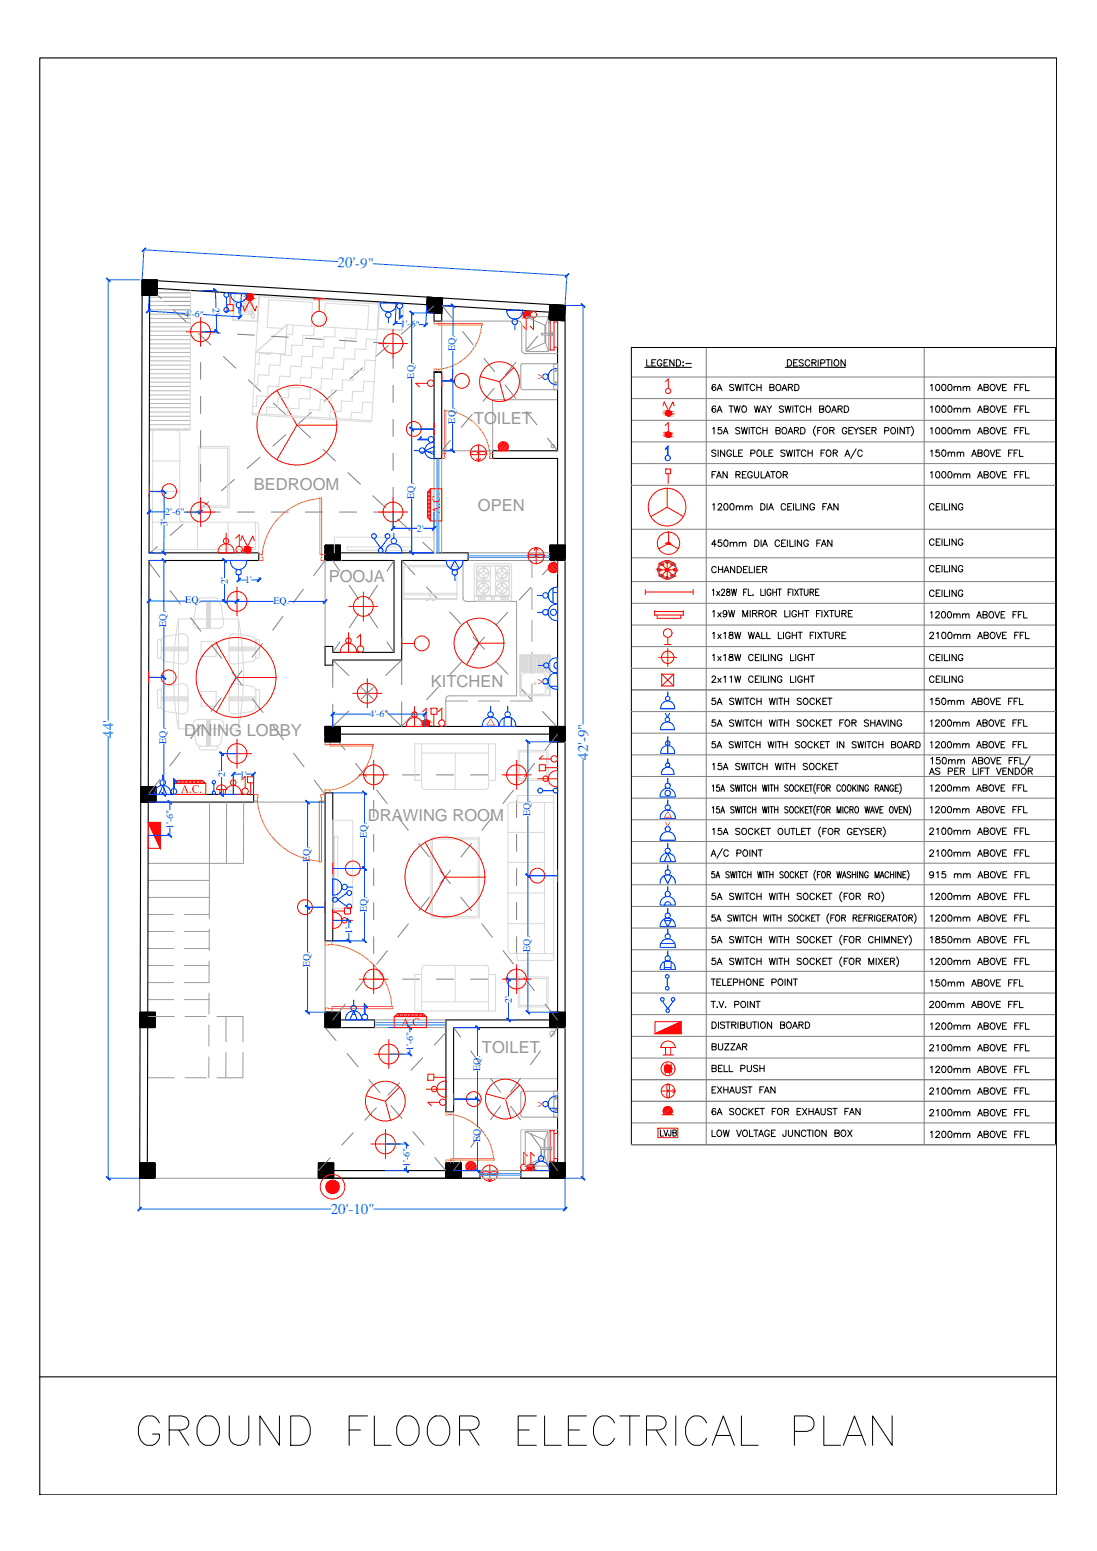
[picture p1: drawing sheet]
<svg xmlns="http://www.w3.org/2000/svg" width="297mm" height="420mm" viewBox="0 0 297 420" stroke-linecap="round" stroke-linejoin="round" font-family="sans-serif">
<defs><g id="words">
<g font-size="4.5" fill="#989898">
<text x="128.3" y="114.9">TOILET</text>
<text x="68.7" y="132.7">BEDROOM</text>
<text x="129.4" y="138.3">OPEN</text>
<text x="89" y="157.7">POOJA</text>
<text x="116.6" y="186">KITCHEN</text>
<text x="49.8" y="199.5">DINING LOBBY</text>
<text x="99.6" y="222.4">DRAWING ROOM</text>
<text x="130.5" y="285.2">TOILET</text>
</g>
<g font-size="4.1" fill="#006edd">
<text x="91.3" y="72.2" transform="rotate(3 91.3 72.2)">20'-9&quot;</text>
<text x="30.7" y="199.8" transform="rotate(-90 30.7 199.8)">44'</text>
<text x="159.2" y="205.8" transform="rotate(-90 159.2 205.8)">42'-9&quot;</text>
<text x="89.5" y="328.9">20'-10&quot;</text>
</g>
<g font-size="2.7" fill="#003fff">
<text x="57.6" y="83.4" transform="rotate(89 57.6 83.4)">2'</text>
<text x="50" y="85.8" transform="rotate(4 50 85.8)">4'-6&quot;</text>
<text x="108.4" y="88.5" transform="rotate(3 108.4 88.5)">1'-6&quot;</text>
<text x="123.2" y="95.1" transform="rotate(-89 123.2 95.1)">EQ.</text>
<text x="112.2" y="102.6" transform="rotate(-90 112.2 102.6)">EQ.</text>
<text x="123.2" y="114.8" transform="rotate(-90 123.2 114.8)">EQ.</text>
<text x="112.2" y="135.1" transform="rotate(-90 112.2 135.1)">EQ.</text>
<text x="44.8" y="139.6">2'-6&quot;</text>
<text x="45.3" y="142.4" transform="rotate(-90 45.3 142.4)">3'</text>
<text x="112.9" y="144">2'</text>
<text x="61.7" y="158.3" transform="rotate(-90 61.7 158.3)">2'</text>
<text x="66.4" y="158.1" transform="rotate(-1 66.4 158.1)">1'</text>
<text x="50.2" y="163.5">EQ.</text>
<text x="74" y="163.6">EQ.</text>
<text x="45" y="169.8" transform="rotate(-90 45 169.8)">EQ.</text>
<text x="100" y="194.3">4'-6&quot;</text>
<text x="45" y="201.5" transform="rotate(-90 45 201.5)">EQ.</text>
<text x="60.9" y="210.6" transform="rotate(-90 60.9 210.6)">2'</text>
<text x="64.9" y="210.6">1'</text>
<text x="143.6" y="221.2" transform="rotate(-90 143.6 221.2)">EQ.</text>
<text x="46.9" y="224.5" transform="rotate(-90 46.9 224.5)">1'-6&quot;</text>
<text x="99.4" y="227.1" transform="rotate(-90 99.4 227.1)">EQ.</text>
<text x="83.9" y="233.6" transform="rotate(-90 83.9 233.6)">EQ.</text>
<text x="99.4" y="247.2" transform="rotate(-90 99.4 247.2)">EQ.</text>
<text x="95.3" y="253.1" transform="rotate(-90 95.3 253.1)">1'</text>
<text x="143.6" y="257.8" transform="rotate(-90 143.6 257.8)">EQ.</text>
<text x="83.9" y="262.1" transform="rotate(-90 83.9 262.1)">EQ.</text>
<text x="138.6" y="271.7" transform="rotate(-90 138.6 271.7)">2'</text>
<text x="111.9" y="284.7" transform="rotate(-90 111.9 284.7)">1'-6&quot;</text>
<text x="130" y="290.1" transform="rotate(-90 130 290.1)">EQ.</text>
<text x="130" y="309.5" transform="rotate(-90 130 309.5)">EQ.</text>
<text x="111" y="316.2" transform="rotate(-90 111 316.2)">1'-6&quot;</text>
</g>
</g></defs>
<!-- layer: A-WALL -->
<path d="M10.8 15.7h275.3v389.2h-275.3zM117.5 100.8h2.1h-2.1M117.5 100.8v23.4h2.1v-23.4M88 149.8h38.8v2h-18v27h-18.7v1.4h-2.1v-5.1h2.1v1.6h16.6v-24.9h-18.7zM148.9 149.8v2h2.1v45h-63v2.1h63v77.4h-30.3v24.9h2.1v-22.8h28.2v38.7h-10v2.1h12v-236.5l-114.5-6.9-.7 243.4h4.2v-2.1h-2.1l.2-99.8h28.6v-2.1h-28.6l.3-63.4h29.7v-2h-29.7l.1-71.8 77 4.7v4.3h2.1v-4.2l31.4 1.9v37.4h-17.6v2.1h17.6v25.6M88 214.8h2.1v40.1h-2.1zM88 274.2h2.1v2.1h11.3v2.1h-13.4zM86.2 317.1h34.5v-2.1h2.1v2.1h7.2v2.1h-43.8z" fill="none" stroke="#000" stroke-width=".3"/>
<!-- layer: 2 mm -->
<g fill="none" stroke="#bababa" stroke-width=".27">
<path d="M122.8 292.2h28.2M151 306.1l-9.5-.1-.4 .2-.1 10.9"/>
<circle cx="149.5" cy="280" r=".66"/>
</g>
<!-- layer: projection -->
<g fill="none" stroke="#808080" stroke-width=".27">
<path d="M40.5 78l3.1 2.9M47 84l3.4 3.2M53.7 90.3l3.4 3.2M54.3 89.9l5.4 .3M60.5 96.6l3.4 3.1M64.3 90.5l4.6 .3M73.5 91.1l4.6 .2M82.7 91.6l4.6 .3M91.9 92.2l4.6 .3M98.2 99.6l-3.5 3.1M101.1 92.7l5.3 .4v6.7M105.2 93.6l-3.5 3"/>
<path d="M112.1 87.5l-3.5 3.1M117.5 82.8l-1.9 1.7M119.7 82.8l2.7 3.4M125.3 89.8l2.9 3.7M131 97.1l2.9 3.6M139.7 98.1l-2.9 3.5M145.6 91l-2.9 3.6M151 84.7l-2.4 2.8M67.2 102.9l3.4 3.1M74 109.2l3.4 3.1M77.4 117.8l-3.5 3M80.7 115.5l3.4 3.1"/>
<path d="M84.3 111.7l-3.5 3.1M91.2 105.7l-3.4 3M106.4 104.4v4.6M106.4 113.6v4.6M121.9 119.3l-2.3 2.8M127.9 112.3l-3 3.5M133.8 105.2l-3 3.5M136.8 104.3l2.8 3.6M142.5 111.5l2.9 3.6M148.2 118.7l2.8 3.4M54.3 138.7h5.4M56.5 136l-3.5 3"/>
<path d="M63.4 129.9l-3.4 3.1M64.3 138.7h4.6M70.4 123.9l-3.5 3M73.5 138.7h4.6M82.7 138.7h4.6M87.5 121.7l3.3 3.2M91.9 138.7h4.6M94.2 128l3.4 3.2M100.9 134.3l3.4 3.1M106.4 132v6.7h-5.3M106.4 122.8v4.6M40.4 152.5l2.9 3.8"/>
<path d="M42.6 148.1l-1.9 1.7M49.5 142l-3.4 3.1M82.1 159.6l-2.7 3.7M88 151.8l-3.1 4.1M90.1 151.8l1.9 2.9M94.6 158.5l2.5 3.9M102.2 158.5l-2.5 3.9M106.7 151.8l-1.9 2.9M107.7 140.6l3.4 3.1M108.8 151.8l3.5 3.9M114.4 146.9l3.1 2.9M115.5 159l3.1 3.4"/>
<path d="M143.7 159.1l-3.1 3.4M150.5 151.8l-3.6 3.9M46.1 160l2.8 3.6M51.6 167.3l2.8 3.7M57.2 174.7l2.8 3.6M71 174.4l-2.7 3.6M76.6 167l-2.8 3.7M90.1 178.8l4.4 4.2M92 173.9l-1.9 2.8M97.1 166.2l-2.5 3.8M99.7 166.2l2.5 3.8M104.8 173.9l1.9 2.8"/>
<path d="M121.8 165.8l3.1 3.3M124.9 179.4l-3.1 3.4M128.1 172.5l3.1 3.4M131.2 172.6l-3.1 3.4M134.3 179.3l3.2 3.3M137.5 165.9l-3.2 3.3M54.4 196.4l-2.8 3.7M59.9 189l-2.7 3.7M62.8 182l2.8 3.7M65.5 181.7l-2.8 3.7M68.4 189.3l2.8 3.7M74 196.7l2.7 3.6"/>
<path d="M90.1 198.9l3.3 4.2M90.1 180.2v6M90.1 190.8v6l4.4-4.2M97.8 186.2l3.3 3.2M101.1 186.2l-3.3 3.2M104.4 183l4.4-4.2v6.7M104.4 192.6l4.4 4.2M108.8 190.1v6.7M112.4 192.9l-3.6 3.9M118.7 186.1l-3.2 3.4M140.6 186l3.2 3.4M146.9 192.7l3.6 3.9"/>
<path d="M151 198.9l-3.4 4.3M43.3 211.1l-3.2 4.1M48.8 203.8l-2.8 3.7M79.5 204l2.8 3.7M85.1 211.4l2.9 3.8M96.3 206.8l2.9 3.6M101.2 216.9v4.5M102 214l2.8 3.7M104.4 209.9h-3.2v2.3M109 209.9h4.6M118.2 209.9h4.6M127.4 209.9h4.7"/>
<path d="M136.7 209.9h3.2v2.3M139 214.1l-2.8 3.6M139.9 216.9v4.5M144.8 206.8l-2.9 3.6M101.2 226v4.7M101.2 235.3v4.6M107.7 221.3l2.8 3.6M113.4 228.5l2.8 3.6M119.1 235.8l2.8 3.6M122 235.8l-2.9 3.6M127.6 228.5l-2.8 3.7M133.4 221.3l-2.9 3.6"/>
<path d="M139.9 226v4.7M139.9 235.3v4.6M101.2 244.5v4.6M101.2 253.7v4.6M104.9 257.5l-2.9 3.6M110.5 250.3l-2.8 3.6M116.3 243l-2.9 3.7M124.8 243l2.8 3.7M130.5 250.3l2.8 3.6M136.2 257.5l2.8 3.6M139.9 244.5v4.6M139.9 253.7v4.6"/>
<path d="M88 278.4l3 3.5M93.5 272l-3.4 4.3M99.2 264.8l-2.9 3.6M101.2 262.9v2.3h3.2M109 265.2h4.6M118.2 265.2h4.6M120.7 279.7l-3.1 3.5M122.8 278.4l1.9 2.6M127.4 265.2h4.7M139.9 262.9v2.3h-3.2M141.9 264.8l2.8 3.6M147.6 272l3.4 4.3"/>
<path d="M151 278.4l-1.9 2.6M94 285.4l3 3.6M99.9 292.5l3 3.5M105.8 299.5l3.1 3.5M108.2 293.3l-3.2 3.4M114.4 286.5l-3.1 3.4M127.4 284.7l2.7 3.7M132.8 292.1l2.7 3.8M135.5 299.6l-2.7 3.7M138.2 299.6l2.7 3.7M140.9 292.1l-2.7 3.8M146.4 284.7l-2.7 3.7"/>
<path d="M89.4 313.6l-3.2 3.5M95.6 306.9l-3.1 3.3M101.9 300.1l-3.1 3.4M111.8 306.6l3 3.5M117.7 313.6l3 3.5M124.7 314.5l-1.9 2.6M130.1 307.1l-2.7 3.7M143.7 307.1l2.7 3.7M149.1 314.5l1.9 2.6"/>
</g>
<g fill="#fff" stroke="#fff" stroke-width=".27">
<path d="M115.3 84.6l.3 .1z"/>
<path d="M42.1 217.2l.2 .1z"/>
<path d="M41.9 278.3l.3 .1z"/>
<path d="M41.8 319.1l.3 .1z"/>
<path d="M152.9 319.1l.2 .1z"/>
<path d="M152.9 278.3l.2 .1z"/>
<path d="M152.9 151.8l.2 .1z"/>
<path d="M152.9 200.9l.2 .1z"/>
<path d="M90.2 319.1l.3 .1z"/>
<path d="M92 151.8l.3 .1z"/>
<path d="M92 278.3l.3 .1z"/>
<path d="M124.7 319.1l.3 .1z"/>
<path d="M117.7 149.7l.2 .1z"/>
<path d="M152.9 78.2l.2 .1z"/>
<path d="M92 200.9l.3 .1z"/>
<path d="M150.8 84.7h.3z"/>
</g>
<!-- layer: A-2MM -->
<g fill="none" stroke="#9c9c9c" stroke-width=".27">
<path d="M140.3 86.9a.91 .91 0 0 1 .9 .9M140.3 87h-20.7v13.8M141.3 87.9v7a.91 .91 0 0 0 .9 .9h8.8M151 108.3h-17.6v13.8h-13.8M117.5 124.2v25.6M119.6 124.2v25.6M88 151.8v23.3M125.4 151.8v10.2a.91 .91 0 0 0 .9 .9M126.8 149.8h22.1M126.8 151.8h22.1M144 151.8v4.6M144 159.3v5.8"/>
<path d="M126.3 162.9h13.6v25.6h-18.3a.91 .91 0 0 0-.9 .9v7.4M144 168v5.8M144 176.6v5.8M120.7 189.9h5.9M129.5 189.9h5.8M144 185.3v4.6h-5.9M56.7 217.3v31.5M61.4 217.4l-.1 16.5M66 217.4l-.1 16.5h-25.8M68.7 217.3h19.3M40.1 238.5h16.6M40.1 243.1h16.6"/>
<path d="M40.1 247.7h6.9M40.1 252.3h6.9M40.1 256.9h6.9M49.9 247.7h6.8M49.9 252.3h6.8M49.9 256.9h6.8M56.7 251.7v5.8M88 254.9v19.3M40.1 261.6h6.9M40.1 266.2h6.9M40.1 270.8h6.9M40.1 275.4h7.1"/>
<path d="M49.9 261.6h6.8M49.9 266.2h6.8M49.9 270.8h6.8M50.1 275.4h5.8M56.6 277.7v5.7M56.6 260.3v5.8M56.6 269v5.7M58.7 275.4h7.1v6.8M61.2 275.4v6.8M101.4 276.3h19.3M101.4 278.4h19.3M40.1 292h7.1"/>
<path d="M50.1 292h5.8M56.6 286.3l-.1 5.7M61.2 285.1l-.1 6.9M65.8 285.1v6.9h-7.1M42 319.2h44.2M122.8 301.2v13.8M130 319.2h11M130 317.1h11"/>
<circle cx="149.7" cy="120.9" r=".44"/>
</g>
<!-- layer: FURNITURE -->
<g fill="none" stroke="#d9d9d9" stroke-width=".27">
<path d="M51.6 78.7l-.2 37.9h-11M63.5 79.6l6.7 .4-1.9 32.4 32.3 1.9 2-32.4-32.4-1.9-.4 7.5M63.5 79.6l6.7 .4-.4 7.2-6.8-.4zM63.6 79.7l6.4 .4-.4 6.9-6.4-.4zM65.1 81.6l3.4 .3-.2 3.3-3.4-.2zM65.5 82.7l1.5 .1-.1 1.8-1.5-.1zM65.8 83.8h.1M65.8 84.2h.1M65.8 83h.1M65.8 83.4h.1M65.9 82.1h.9l-.1 .2h-.8zM66.2 83.8h.1"/>
<path d="M66.2 84.2h.1M66.2 83.1h.1M66.2 83.5h.1M66.6 84.3h.1M66.6 83.5h.1M66.6 83.9h.1M66.6 83.1h.1M67.5 84.1a.44 .44 0 0 0-.1 .7 .44 .44 0 0 0 .7 0 .44 .44 0 0 0-.1-.6M67.6 82.8a.44 .44 0 0 1-.1-.7 .44 .44 0 0 1 .7 .1 .44 .44 0 0 1-.2 .6M67.7 82.5l-.1 2M67.9 84.9l.1 .6M67.9 85.5l.3 .1"/>
<path d="M68 85.7l.3 .1M68.1 82.5l-.1 2.1M68.1 85.9l.2 .1M68.1 86l.3 .1M68.3 86.3h.3M68.4 84.5l.2 .1M68.5 84.7h.2M68.6 84.8l.2 .1M68.6 86.1l.2 .2M68.6 85l.3 .1M68.6 86l.3 .1M68.7 85.2h.2"/>
<path d="M68.8 85.7l.2 .1M68.8 85.5l.2 .1M68.8 85.3l.2 .1M68.8 85.8l.2 .1M69.3 95.4l8.4-7.4-.5 7.9zM70.2 80.4l32.4 2M73.2 95.7v.3l-2.9-.2-.2 2.9-1-.1M79.3 88.1l-.1 2.5-1.7-.1M84.3 88.4l.3-6.5-11.8-.7-.5 7.5 4.3 .3M85.1 88.4l-.2 2.6-2.8-.2-.2 2.8-2.8-.1-.2 2.8-2.9-.1-.2 2.8-2.8-.2-.2 2.9-2.9-.2-.1 2.9-1.1-.1M87.6 88.6l.5-6.5 11.8 .7-.4 6.5M90.8 88.8l-.2 2.5-2.8-.2-.2 2.9-2.8-.2-.2 2.9-2.9-.2-.2 2.8-2.8-.1-.2 2.9-2.8-.2-.2 2.8-2.9-.2-.2 2.9-2.8-.2-.2 2.9h-1"/>
<path d="M96.5 89.1l-.1 2.5-2.9-.1-.2 2.8-2.8-.1-.2 2.8-2.9-.2-.1 2.9-2.9-.2-.2 2.9-2.8-.2-.2 2.9-2.9-.2-.1 2.9-2.9-.2-.1 2.8-2.9-.1-.1 1.9M101.7 97.7l-2.8-.2-.2 2.9-2.9-.2-.2 2.9-2.8-.2-.2 2.9-2.8-.2-.2 2.8-2.8-.1-.2 2.9-2.9-.3-.1 2M102 92l-2.8-.2-.2 2.9-2.8-.2-.2 2.9-2.9-.2-.1 2.9-2.9-.2-.2 2.8-2.8-.1-.2 2.8-2.9-.2-.1 2.9-2.9-.2-.1 2.9-2.9-.2-.1 2M102.6 81.9l6.8 .4-.5 7.3-6.7-.5zM102.8 82.1l6.4 .4-.4 6.9-6.4-.4zM109.4 82.3l-6.8-.4-.4 7.5-24.5-1.4M41.4 116.6l-.1 31.3M47.7 116.6l.7 .2 .3 .7v23.1l.2 .6 .7 .3M68.3 112l32.4 1.9M101 109.1l-2.8-.1-.2 2.8-2.9-.1-.1 1.9M101.3 103.4l-2.8-.2-.1 2.9-2.9-.2-.2 2.9-2.8-.2-.2 2.9-2.9-.2-.1 1.9M41.3 124.9h7.4"/>
<path d="M41.3 133.2h7.4M53.8 120.9h8.3v16.6h-8.3zM54.2 121.4h7.4v15.7h-7.4zM41.3 141.5h27.8M53.5 141.5v7.4M61.8 141.5v7.4M69.1 141.5a.91 .91 0 0 1 .9 .9M69.1 141.5v7.4l-26.9-.1-.7-.2-.3-.7M70.1 142.4v7.4M90.5 149.8v-4.3h27.1v4.3M94 148.2h17.4v.9h-17.4zM109.4 153.5v8.9h14.3v-8.9"/>
<path d="M109.4 153.5h14.3M109.4 153.5l.5-.4h13.3l.5 .4M128.8 152.7l-.4 .4v9.3l.4 .4M128.8 152.7h9.3M129 153.5v7.6M129.2 157.8l-.1 3.2 .3 .2 3.3-.1 .1-3.3M129.2 153.3l-.2 .2M129.2 153.3h8.5M129.4 153.4l-.3 .2 .1 3.4 3.4 .1 .2-.2v-3.2l-.2-.3M129.4 159.2v.3h.9M129.4 159.3l.9 .1h-1M129.4 153.4h3.2"/>
<path d="M129.4 155.4a1.5 1.5 0 0 0 1.4 1.4M129.4 159.5a1.5 1.5 0 0 0 1.4 1.3M129.6 155.4a1.38 1.38 0 0 0 1.2 1.3M129.6 159.5a1.38 1.38 0 0 0 1.2 1.2M130.3 155.2l-1 .1M130.3 159.3v.1M130.8 153.7h.2v1M130.8 157.8h.2l-.1 .9M130.8 153.8a1.5 1.5 0 0 0-1.4 1.4M130.8 157.9a1.5 1.5 0 0 0-1.4 1.3M130.8 156.9l.2-1v1M130.8 157.8l.1 .9"/>
<path d="M130.8 153.9a1.38 1.38 0 0 0-1.2 1.3M130.8 158a1.38 1.38 0 0 0-1.2 1.2M130.9 154.6h.1M131 153.7v1l-.2-1M131 157.8v1M131 155.9h-.1M131 155.9v.9h-.2M131 153.9a1.38 1.38 0 0 1 1.3 1.3M131 158a1.38 1.38 0 0 1 1.3 1.2M131 153.8a1.5 1.5 0 0 1 1.4 1.4M131 157.9a1.5 1.5 0 0 1 1.4 1.3M131.6 155.2l.9 .2"/>
<path d="M131.6 159.3v.1M131.6 159.5h.9M132.3 155.4a1.38 1.38 0 0 1-1.3 1.3M132.3 159.5a1.38 1.38 0 0 1-1.3 1.2M132.4 155.4a1.5 1.5 0 0 1-1.4 1.4M132.4 159.5a1.5 1.5 0 0 1-1.4 1.3M132.5 155.2v.2M132.5 159.2v.3M132.5 155.2l-.9 .1h1M132.5 159.3h-.9l1 .1M132.8 157.7l-.2-.2h-3.2l-.3 .2M134.1 156.9l.3 .2h3.2"/>
<path d="M134.2 153.7v3.2M134.2 157.8v3.2M134.3 155.3h1.1M134.3 159.4h1.1M134.4 153.4l-.3 .2M134.4 153.4h3.2M134.4 155.4a1.5 1.5 0 0 0 1.4 1.4M134.4 159.5a1.5 1.5 0 0 0 1.5 1.5 1.5 1.5 0 0 0 1.5-1.5M134.6 155.4a1.38 1.38 0 0 0 1.2 1.3M134.6 159.5a1.38 1.38 0 0 0 1.2 1.3M135.3 155.2v.1M135.3 159.3v.1"/>
<path d="M135.3 155.3h-1h1M135.3 159.4l-.9-.1v.2M135.3 159.5h-.9M135.8 153.7h.2v1M135.8 153.8a1.5 1.5 0 0 0-1.4 1.4M135.8 157.9a1.5 1.5 0 0 0-1.4 1.4M135.8 153.9a1.38 1.38 0 0 0-1.2 1.3M135.8 158a1.38 1.38 0 0 0-1.2 1.3M135.9 156.9v-1v1M135.9 157.8v1M135.9 154.6h.1M135.9 158.8h.1"/>
<path d="M135.9 153.7v1v-1M136 155.9h-.1M136 153.9a1.38 1.38 0 0 1 1.3 1.3M136 158a1.38 1.38 0 0 1 1.3 1.3M136 155.9v.9h-.2M136 158.8v-.9a1.5 1.5 0 0 1 1.4 1.4M136 153.8a1.5 1.5 0 0 1 1.4 1.4M136 157.8h-.2M136.6 155.2l1 .1M136.6 159.5h.9M137.3 155.4a1.38 1.38 0 0 1-1.3 1.3M137.3 159.5a1.38 1.38 0 0 1-1.3 1.3"/>
<path d="M137.4 155.4a1.5 1.5 0 0 1-1.4 1.4M137.6 159.4h-1l.9-.1v.2M137.6 153.4l.2 .2 .1 3.3-.3 .2M137.6 157.5l.2 .2M137.6 157.6l-3.2-.1-.3 .2M137.7 153.3l.2 .2v7.6l-.2 .2M137.9 157.8l-.1 3.2-.2 .2M138.1 152.7l.4 .4v9.3l-.4 .4M42.6 173.7a.53 .53 0 0 1 .5-.5 .53 .53 0 0 1 .6 .5v4.2l.4 1 .7 .3 4.8 .7M42.6 173.7v4.2M43.7 177.8a.53 .53 0 0 1-.6 .6 .53 .53 0 0 1-.5-.6M43.7 175.8h7.2"/>
<path d="M43.7 176.3h7.2M43.7 175.3h7.2M43.7 176.1h7.2M43.7 175.5h7.2M48.3 167.7a82.5 82.5 0 0 0 0 29.7M48.4 167.7h16.2M48.4 167.7v29.7M49.6 171.6a1.29 1.29 0 0 1 1.3 1.3M49.6 171.7l-5.2 .8-.5 .5-.2 .7M50.9 178.6a1.29 1.29 0 0 1-1.3 1.3M50.9 173v5.6M52.3 168.9a1.29 1.29 0 0 0 1.3 1.3h5.7"/>
<path d="M53.1 164.1l-.8 4.8M54.3 163l-1 .4-.3 .7M54.4 162a.53 .53 0 0 0-.5 .5 .53 .53 0 0 0 .5 .5h4.2M54.4 162h4.1a.53 .53 0 0 1 .5 .5 .53 .53 0 0 1-.5 .5M54.5 173.8h4v4h-4zM55.9 163v7.2M56.2 163v7.2M56.4 163v7.2M56.7 163v7.2M57 163v7.2M58.6 163l.7 .2 .5 .5 .8 5.2M60.6 168.9a1.29 1.29 0 0 1-1.3 1.3"/>
<path d="M62 175.8h7.3M62 176.3h7.3M62 175.3h7.3M62 176.1h7.3M62 175.5h7.3M63.3 171.6a1.29 1.29 0 0 0-1.3 1.4v5.6a1.29 1.29 0 0 0 1.3 1.3M63.3 171.7l4.9 .7M64.6 167.7a82.4 82.4 0 0 1 0 29.7zM68.1 172.4l.7 .3 .4 1M68.2 179.2l-4.9 .7M70.3 177.8a.53 .53 0 0 1-.5 .6 .53 .53 0 0 1-.6-.6M70.3 177.9v-4.2a.51 .51 0 0 0-.5-.5 .51 .51 0 0 0-.5 .5l-.1 4.6-.4 .6-.7 .3"/>
<path d="M109.4 162.1h14.3M109.4 160.7h14.3M109.4 161.1h14.3M115.3 162.4h.7v.3h-.7zM116.3 160.7v.4M116.5 161.1v1.3M116.8 160.7v.4M117 162.4h.7v.3h-.7zM128.4 161.5h10.1M128.4 161.6h10.1M128.8 162.8h9.3M129 161.1l.2 .2h8.5"/>
<path d="M130.8 160.9l.2-.9v1M130.9 160l.1 .9h-.2M134.1 161l.3 .2M134.4 161.2h3.2M135.9 161v-1v1M136 160h-.1M136 160l.1 1M140.7 177.4h8.3v11.1h-8.3zM140.9 177.6l8-.1v10.8h-8zM140.9 177.6h7.9v10.7l-7.9-.1zM141.2 177.9l7.4-.1v4.2l-7.4 .1zM141.5 178h.2v3.9h-.2z"/>
<path d="M141.9 178h.2v3.9h-.2zM142.3 178h.2v3.9h-.2zM142.8 178l.1 3.9zM143.2 178h.2v3.9h-.2zM143.7 178h.1v3.9h-.1zM144.2 178l.1 3.9zM144.6 178h.2v3.9h-.2zM145 178h.2v3.9h-.2zM145.4 178h.2v3.9h-.2zM145.9 178h.1v3.9h-.1zM146.3 178h.1v3.9h-.1zM146.7 178l.2 3.9z"/>
<path d="M147.2 178h.1v3.9h-.1zM147.6 178h.2v3.9h-.2zM148 178h.2v3.9h-.2zM42.6 187.2a.53 .53 0 0 1 .5-.5 .53 .53 0 0 1 .6 .5M42.6 187.3v4.1M43.7 191.4a.53 .53 0 0 1-.6 .5 .53 .53 0 0 1-.5-.5M43.7 189.3h7.2M43.7 188.8h7.2M43.7 189.9h7.2M43.7 189h7.2M43.7 189.6h7.2M48.4 197.4h16.2"/>
<path d="M49.6 185.2a1.29 1.29 0 0 1 1.3 1.3M49.6 185.2l-4.8 .7-.7 .3-.4 1v4.3l.2 .6 .5 .5 5.2 .8M50.9 192.1a1.29 1.29 0 0 1-1.3 1.3M50.9 186.5v5.6M54.5 187.3h4v4h-4zM55.9 194.9v7.2M56.2 194.9v7.2M56.4 194.9v7.2M56.7 194.9v7.2M57 194.9v7.2M58.5 187.3h.1M59.3 194.9a1.29 1.29 0 0 1 1.3 1.3"/>
<path d="M59.3 194.9h-5.7a1.29 1.29 0 0 0-1.3 1.3l.8 4.8M60.6 196.2l-.7 4.8M62 189.3h7.3M62 188.8h7.3M62 189.9h7.3M62 189h7.3M62 189.6h7.3M63.3 185.2a1.29 1.29 0 0 0-1.3 1.3v5.6a1.29 1.29 0 0 0 1.3 1.3M63.3 185.2l4.9 .7M68.1 185.9l.7 .3 .4 .6 .1 4.7-.5 .9-.7 .3M68.2 192.7l-4.9 .7M69.2 187.2a.53 .53 0 0 1 .6-.5 .53 .53 0 0 1 .5 .6v4.1a.53 .53 0 0 1-.5 .5 .53 .53 0 0 1-.6-.5"/>
<path d="M141.4 182.7l.9-.4h4.4a1.16 1.16 0 0 1 1.1 1.1v3.4a1.23 1.23 0 0 1-1.1 1.3h-4.4a1.23 1.23 0 0 1-1.1-1.3v-3.4zM146.9 185.2l1.5 .1-1.4 .1zM148.1 185.2v-1.3h.4v2.8h-.4v-1.3M148.3 184.3v-.2l.1 .2M148.3 186.3h.1M53 201l.6 .9 .7 .2M54.3 202.1h4.3M54.4 202.1a.53 .53 0 0 0-.5 .5 .53 .53 0 0 0 .5 .5M58.5 202.1a.53 .53 0 0 1 .5 .5 .53 .53 0 0 1-.5 .5h-4.1M59.9 201l-.3 .6-1 .5M114.2 201.5v11.5a.83 .83 0 0 0 .8 .9h16.4a.83 .83 0 0 0 .9-.9v-11.5M114.2 211.4h-1.9v-9.9h21.9v9.9h-1.9"/>
<path d="M114.2 204h18.1M123.2 204v9.9M137.6 218.2v39.3a.83 .83 0 0 0 .8 .8M138.4 217.4a.83 .83 0 0 0-.8 .8M138.4 217.4h11.5M140.1 217.4v-1.9h9.8v44.7h-9.8v-1.9M140.3 203.3h8.1v8.1h-8.1zM140.7 203.7h7.3v7.3h-7.3zM147.5 217.4v40.9M90.1 222.2h5.4v23.9h-5.4zM90.6 226.6h.9v16.9h-.9zM116.7 226.9h13.1v21.8h-13.1z"/>
<path d="M117.1 227.3h12.3v21h-12.3zM137.6 225.5h9.9M137.6 233.6h9.9M137.6 241.9h9.9M137.6 250.2h9.9M138.4 258.3h11.5M114.2 273.9v-11.6a.76 .76 0 0 1 .8-.8h16.4a.83 .83 0 0 1 .9 .8v11.6M114.2 264h-1.9v9.9h21.9v-9.9h-1.9M114.2 271.4h18.1M123.2 261.5v9.9M140.3 264.7h8.1v8.1h-8.1zM140.7 265.1h7.3v7.3h-7.3z"/>
<circle cx="130.9" cy="155.3" r=".57"/>
<circle cx="130.9" cy="159.3" r=".57"/>
<circle cx="135.9" cy="159.4" r=".57"/>
<circle cx="135.9" cy="155.3" r=".57"/>
<circle cx="129.9" cy="162.1" r=".44"/>
<circle cx="129.9" cy="162.1" r=".36"/>
<circle cx="131" cy="162.1" r=".36"/>
<circle cx="131" cy="162.1" r=".44"/>
<circle cx="133.4" cy="162.1" r=".44"/>
<circle cx="133.4" cy="162.1" r=".36"/>
<circle cx="136.1" cy="162.1" r=".36"/>
<circle cx="136.1" cy="162.1" r=".44"/>
<circle cx="137.2" cy="162.1" r=".44"/>
<circle cx="137.2" cy="162.1" r=".36"/>
<circle cx="144.9" cy="185.1" r=".17"/>
<circle cx="144.9" cy="185.1" r=".31"/>
<circle cx="144.9" cy="185.1" r=".13"/>
<circle cx="148.3" cy="184.4" r=".11"/>
<circle cx="148.3" cy="186.2" r=".11"/>
<circle cx="148.3" cy="186.1" r=".18"/>
<circle cx="148.3" cy="184.1" r=".18"/>
</g>
<!-- layer: HATCH -->
<g fill="none" stroke="#bababa" stroke-width=".27">
<path d="M40.5 79.3h1.5M40.5 78.2h.2M40.5 98.9h11M40.5 97.8h11M40.5 96.6h11M40.5 95.5h11M40.5 94.3h11M40.5 93.2h11M40.5 92h11M40.5 90.9h11.1M40.5 89.7h11.1M40.5 88.5h11.1"/>
<path d="M40.5 87.4h10.1M40.5 86.3h8.9M40.5 85.1h7.6M40.5 83.9h6.4M40.5 82.8h5.2M40.5 81.6h4M40.5 80.5h2.7M40.4 116.2h11M40.4 115h11.1M40.4 113.9h11.1M40.4 112.8h11.1M40.4 111.6h11.1"/>
<path d="M40.4 110.4h11.1M40.4 109.3h11.1M40.4 108.1h11.1M40.4 107h11.1M40.5 105.9h11M40.5 104.7h11M40.5 103.5h11M40.5 102.4h11M40.5 101.2h11M40.5 100.1h11"/>
</g>
<!-- layer: A-DIM -->
<g fill="none" stroke="#006edd" stroke-width=".27">
<path d="M29.2 75.8h8.6M29.3 75.8v119.3M39 67.6l-.5 8.2M39 67.7l52.5 3.2M101 71.4l52.5 3.2M153.5 74.5l-.5 8.2h5M157.9 82.7v113.5M29.3 199.8v119.4M157.9 205.8v113.4M29.2 319.2h10.7M37.8 319.2v8.4M158 319.2h-5v8.4"/>
<path d="M37.8 327.5h51.8M101.2 327.5h51.8"/>
</g>
<!-- layer: 0 -->
<g fill="#006edd" stroke="#006edd" stroke-width=".27">
<path d="M28.8 75.4l.9 .9 .1-.1zM28.8 75.4l1 .8z"/>
<path d="M28.9 318.7l.9 .9zM28.8 318.8l1 .8-.1 .1z"/>
<path d="M38.2 327l-.8 1 .9-.9zM38.2 327l-.8 1z"/>
<path d="M152.5 327.9l.1 .1 .8-1zM153.4 327l.2 .1-1 .9z"/>
<path d="M157.5 318.7l.9 .9zM157.4 318.8l1 .8z"/>
<path d="M157.4 82.3l1 .9zM157.4 82.3l1 .9z"/>
<path d="M39.4 67.2l-.9 .9 1-.8zM38.5 68.1l.9-.9z"/>
<path d="M153 75l1-.8zM154 74.2l-.9 .9z"/>
</g>
<!-- layer: A-COL -->
<g fill="none" stroke="#000" stroke-width=".3">
<path d="M115.5 84.2l.4 .5M115.5 84.3l.3 .4M115.5 84.5l.1 .2M115.5 84.6v.1M115.5 83.6l1 1.1M115.5 83.6l.9 1.1M115.5 83.7l.8 1M115.5 83.8l.8 .9M115.5 83.9l.7 .8M115.5 84l.6 .7M115.5 84.1l.5 .6M115.5 82.8l1.7 1.9"/>
<path d="M115.5 82.9l1.7 1.8M115.5 83l1.6 1.7M115.5 83.1l1.5 1.6M115.5 83.2l1.4 1.5M115.5 83.3l1.4 1.4M115.5 83.3l1.3 1.4M115.5 83.4l1.2 1.3M115.5 83.5l1.1 1.2M115.6 82.1l2.4 2.7M115.6 82.2l2.3 2.6M115.6 82.3l2.2 2.5M115.6 82.4l2.1 2.4"/>
<path d="M115.6 82.5l2.1 2.3M115.6 82.5l2 2.3M115.6 82.6l1.9 2.2M115.6 82.7l1.8 2M115.6 82.7l1.7 2M115.6 81.5l3 3.3M115.6 81.6l2.9 3.2M115.6 81.7l2.8 3.1M115.6 81.8l2.7 3M115.6 81.9l2.6 2.9M115.6 81.9l2.5 2.9M115.6 82l2.4 2.8"/>
<path d="M115.7 80.7l3.7 4.2M115.7 80.8l3.6 4.1M115.7 80.9l3.5 4M115.7 81l3.4 3.9-3.4-3.8M115.7 81.1l3.3 3.8M115.7 81.2l3.2 3.6M115.7 81.3l3.1 3.5M115.7 81.4l3 3.4M115.7 80.5l4.2 .3-.3 4.1-4.1-.2zM115.7 80.5l3.9 4.4M115.7 80.5l3.8 4.4M115.7 80.6l3.7 4.3"/>
<path d="M115.8 80.5l3.8 4.3M115.9 80.5l3.7 4.2M116 80.5l3.6 4.1M116.1 80.5l3.5 4M116.3 80.5l3.3 3.7M116.4 80.5l3.2 3.6M116.5 80.5l3.1 3.6M116.6 80.5l3 3.5M116.8 80.5l2.8 3.3M116.9 80.6l2.7 3M117 80.6l2.7 3M117.1 80.6l2.6 2.9"/>
<path d="M117.2 80.6l2.5 2.8M117.3 80.6l2.4 2.7M117.4 80.6l2.3 2.6M117.5 80.6l2.2 2.5M117.6 80.6l2.1 2.4M117.7 80.6l2 2.3M117.7 80.6l2 2.2M117.8 80.6l1.9 2.1M117.9 80.6l1.8 2.1M118 80.6l1.7 2M118.1 80.6l1.6 1.9M118.2 80.6l1.5 1.9"/>
<path d="M118.3 80.6l1.4 1.8M118.3 80.7l1.4 1.6M118.4 80.7l1.4 1.5M118.5 80.7l1.3 1.4M118.5 80.7l1.3 1.3M118.6 80.7l1.2 1.2M118.7 80.7l1.1 1.2M118.8 80.7l1 1.1M118.9 80.7l.9 1M119 80.7l.8 .9M119.1 80.7l.7 .8M119.2 80.7l.6 .7"/>
<path d="M119.3 80.7l.5 .6M119.5 80.7l.3 .4M119.6 80.7l.2 .3M119.6 84.3l-3.3-3.8 3.3 3.9M119.7 80.7l.1 .2M119.8 80.8h.1M119.8 81.1l-.4-.4 .4 .5M88 147.7h4.2v4.1h-4.2zM88 148.1l.4-.4-.4 .5M88.1 147.7l-.1 .1M88.2 147.7l-.2 .2M88.3 147.7l-.3 .2"/>
<path d="M88.6 147.7l-.6 .5M88.7 147.7l-.7 .6M88.8 147.7l-.8 .8M88.9 147.7l-.9 .9M89 147.7l-1 1M89.1 147.7l-1.1 1M89.2 147.7l-1.2 1.1M89.3 147.7l-1.3 1.2M89.3 147.7l-1.3 1.3M89.4 147.7l-1.4 1.4M89.5 147.7l-1.5 1.5 1.6-1.5M89.6 147.7l-1.6 1.6"/>
<path d="M89.7 147.7l-1.7 1.7M89.8 147.7l-1.8 1.8M90 147.7l-2 1.9M90.1 147.7l-2.1 2M90.1 147.7l-2.1 2.1M90.2 147.7l-2.2 2.2M90.3 147.7l-2.3 2.3M90.4 147.7l-2.4 2.4M90.5 147.7l-2.5 2.4M90.6 147.7l-2.6 2.5M90.6 147.7l-2.6 2.6M90.7 147.7l-2.7 2.7"/>
<path d="M90.8 147.7l-2.8 2.7M90.9 147.7l-2.9 2.8M91 147.7l-3 3M91.1 147.7l-3.1 3.1M91.2 147.7l-3.2 3.2M91.3 147.7l-3.3 3.2M91.4 147.7l-3.4 3.3M91.5 147.7l-3.5 3.4M91.5 147.7l-3.5 3.5M91.6 147.7l-3.6 3.6M91.8 147.7l-3.8 3.7M91.8 147.7l-3.8 3.8"/>
<path d="M91.9 147.7l-3.9 3.9M92 147.7l-4 4M92.2 147.7l-4.2 4.1M92.2 147.8l-4.1 4M92.2 147.9l-4 3.9M92.2 147.9l-3.9 3.9M92.2 148l-3.8 3.8M92.2 148.1l-3.8 3.7M92.2 148.2l-3.7 3.6M92.2 148.3l-3.6 3.5M92.2 148.3l-3.5 3.5M92.2 148.4l-3.5 3.4"/>
<path d="M92.2 148.5l-3.4 3.3M92.2 148.6l-3.3 3.2M92.2 148.7l-3.2 3.1M92.2 148.8l-3 3M92.2 148.9l-2.9 2.9M92.2 149l-2.9 2.8M92.2 149.1l-2.8 2.7M92.2 149.2l-2.7 2.6M92.2 149.3l-2.6 2.5M92.2 149.3l-2.5 2.5M92.2 149.4l-2.4 2.4M92.2 149.5l-2.4 2.3"/>
<path d="M92.2 149.5l-2.3 2.3M92.2 149.6l-2.2 2.2M92.2 149.7l-2.1 2.1M92.2 149.8l-2.1 2M92.2 150l-1.9 1.8M92.2 150.1l-1.8 1.7M92.2 150.1l-1.7 1.7M92.2 150.2l-1.6 1.6M92.2 150.3l-1.6 1.5M92.2 150.4l-1.5 1.4M92.2 150.5l-1.4 1.3M92.2 150.6l-1.3 1.2"/>
<path d="M92.2 150.7l-1.2 1.1M92.2 150.8l-1.1 1M92.2 150.9l-1 .9M92.2 151l-.8 .8M92.2 151.1l-.7 .7M92.2 151.2l-.7 .6M92.2 151.3l-.6 .5M92.2 151.4l-.5 .4M92.2 151.5l-.4 .3M92.2 151.5l-.3 .3M92.2 151.7l-.2 .1M92.2 151.8h-.1"/>
<path d="M148.9 147.7h4.1v4.1h-4.1zM148.9 148.2l.6-.5-.6 .6M148.9 147.7v.1M149 147.7l-.1 .2M149.1 147.7l-.2 .2M149.2 147.7l-.3 .3M149.3 147.7l-.4 .4M149.4 147.7l-.5 .5M149.6 147.7l-.7 .7M149.7 147.7l-.8 .8M149.8 147.7l-.9 1M150 147.7l-1.1 1.1"/>
<path d="M150.1 147.7l-1.2 1.2M150.2 147.7l-1.3 1.3M150.3 147.7l-1.4 1.4M150.3 147.7l-1.4 1.5 1.5-1.5M150.5 147.7l-1.6 1.6M150.6 147.7l-1.7 1.7M150.6 147.7l-1.7 1.8M150.7 147.7l-1.8 1.8M150.8 147.7l-1.9 1.9M150.9 147.7l-2 2M151 147.7l-2.1 2.1M151.1 147.7l-2.2 2.2"/>
<path d="M151.1 147.7l-2.2 2.3M151.3 147.7l-2.4 2.4M151.4 147.7l-2.5 2.5M151.5 147.7l-2.6 2.6M151.6 147.7l-2.7 2.7M151.7 147.7l-2.8 2.7M151.7 147.7l-2.8 2.8M151.8 147.7l-2.9 2.9M151.9 147.7l-3 3M151.9 147.7l-3 3.1M152 147.7l-3.1 3.2M152.1 147.7l-3.2 3.2"/>
<path d="M152.2 147.7l-3.3 3.3M152.3 147.7l-3.4 3.4M152.5 147.7l-3.6 3.6M152.5 147.7l-3.6 3.7M152.6 147.7l-3.7 3.7M152.7 147.7l-3.8 3.8M152.7 151.8l.3-.3-.2 .3M152.8 147.7l-3.9 4M152.9 147.7l-4 4.1M153 147.7l-4.1 4.1M153 147.8l-4.1 4M153 147.9l-4 3.9"/>
<path d="M153 147.9l-3.9 3.9M153 148l-3.8 3.8M153 148.2l-3.6 3.6M153 148.3l-3.5 3.5M153 148.4l-3.4 3.4M153 148.5l-3.3 3.3M153 148.6l-3.3 3.2M153 148.7l-3.2 3.1M153 148.7l-3.1 3.1M153 148.8l-3 3M153 148.9l-2.9 2.9M153 149l-2.8 2.8"/>
<path d="M153 149.1l-2.7 2.7M153 149.3l-2.6 2.5M153 149.3l-2.5 2.5M153 149.4l-2.4 2.4M153 149.5l-2.3 2.3M153 149.5l-2.2 2.3M153 149.6l-2.2 2.2M153 149.7l-2.1 2.1M153 149.8l-2 2M153 149.9l-1.9 1.9M153 150l-1.9 1.8M153 150.1l-1.8 1.7"/>
<path d="M153 150.1l-1.7 1.7M153 150.3l-1.5 1.5M153 150.4l-1.4 1.4M153 150.5l-1.3 1.3M153 150.7l-1.1 1.1M153 150.8l-1.1 1M153 150.9l-1 .9M153 150.9l-.9 .9M153 151l-.8 .8M153 151.1l-.7 .7M153 151.2l-.6 .6M153 151.3l-.5 .5"/>
<path d="M153 151.5l-.4 .3M153 151.7l-.1 .1M153 151.8h-.1M88 196.8h4.2v4.1h-4.2zM88 197.2l.4-.4-.4 .5M88.1 196.8h-.1M88.2 196.8l-.2 .1M88.3 196.8l-.3 .2M88.4 196.8l-.4 .3M88.6 196.8l-.6 .5M88.7 196.8l-.7 .7M88.8 196.8l-.8 .8"/>
<path d="M88.9 196.8l-.9 .9M89 196.8l-1 1M89.1 196.8l-1.1 1.1 1.2-1.1M89.3 196.8l-1.3 1.2M89.3 196.8l-1.3 1.3M89.4 196.8l-1.4 1.3M89.5 196.8l-1.5 1.4M89.6 196.8l-1.6 1.5M89.6 196.8l-1.6 1.6M89.8 196.8l-1.8 1.8M89.9 196.8l-1.9 1.9M90 196.8l-2 1.9"/>
<path d="M90.1 196.8l-2.1 2M90.1 196.8l-2.1 2.1M90.2 196.8l-2.2 2.2M90.4 196.8l-2.4 2.3M90.5 196.8l-2.5 2.4M90.6 196.8l-2.6 2.5M90.6 196.8l-2.6 2.6M90.7 196.8l-2.7 2.7M90.8 196.8l-2.8 2.7M90.9 196.8l-2.9 2.9M91 196.8l-3 3M91.1 196.8l-3.1 3.1"/>
<path d="M91.2 196.8l-3.2 3.2M91.3 196.8l-3.3 3.3M91.4 196.8l-3.4 3.3M91.5 196.8l-3.5 3.5M91.6 196.8l-3.6 3.5M91.8 196.8l-3.8 3.8M92 196.8l-4 4M92.1 196.8l-4.1 4.1M92.2 196.8l-4.2 4.1M92.2 196.9l-4.1 4M92.2 197.1l-3.8 3.8M92.2 197.2l-3.8 3.7"/>
<path d="M92.2 197.3l-3.7 3.6M92.2 197.3l-3.6 3.6M92.2 197.4l-3.5 3.5M92.2 197.5l-3.5 3.4M92.2 197.6l-3.4 3.3M92.2 197.7l-3.3 3.2M92.2 197.9l-3.1 3M92.2 197.9l-3 3M92.2 198l-2.9 2.9M92.2 198.1l-2.9 2.8M92.2 198.2l-2.7 2.7M92.2 198.3l-2.6 2.6"/>
<path d="M92.2 198.4l-2.5 2.5M92.2 198.5l-2.4 2.4M92.2 198.6l-2.4 2.3M92.2 198.7l-2.3 2.2M92.2 198.7l-2.2 2.2M92.2 198.9l-2.1 2M92.2 199l-2 1.9M92.2 199.1l-1.9 1.8M92.2 199.2l-1.8 1.7M92.2 199.2l-1.7 1.7M92.2 199.3l-1.6 1.6M92.2 199.4l-1.6 1.5"/>
<path d="M92.2 199.5l-1.5 1.4M92.2 199.5l-1.4 1.4 1.4-1.3M92.2 199.7l-1.3 1.2M92.2 199.8l-1.2 1.1M92.2 199.9l-1.1 1M148.9 196.8h4.1v4.1h-4.1zM148.9 197.3l.6-.5-.6 .6M148.9 196.8h.1M149 196.8l-.1 .1M149.1 196.8l-.2 .2M149.2 196.8l-.3 .3M149.3 196.8l-.4 .4"/>
<path d="M149.4 196.8l-.5 .5M149.6 196.8l-.7 .7M149.7 196.8l-.8 .8M149.7 196.8l-.8 .9M149.8 196.8l-.9 1M149.9 196.8l-1 1.1 1.1-1.1M150.1 196.8l-1.2 1.2M150.2 196.8l-1.3 1.3M150.3 196.8l-1.4 1.3M150.3 196.8l-1.4 1.4M150.4 196.8l-1.5 1.5M150.5 196.8l-1.6 1.6"/>
<path d="M150.6 196.8l-1.7 1.7M150.6 196.8l-1.7 1.8M150.7 196.8l-1.8 1.9M150.8 196.8l-1.9 1.9M150.9 196.8l-2 2M151 196.8l-2.1 2.1M151.1 196.8l-2.2 2.2M151.2 196.8l-2.3 2.3M151.3 196.8l-2.4 2.4M151.4 196.8l-2.5 2.5M151.5 196.8l-2.6 2.6M151.6 196.8l-2.7 2.7"/>
<path d="M151.7 196.8l-2.8 2.7M151.7 196.8l-2.8 2.8M151.8 196.8l-2.9 2.9M151.9 196.8l-3 3M151.9 196.8l-3 3.1M152 196.8l-3.1 3.2M152.1 196.8l-3.2 3.3M152.2 196.8l-3.3 3.3M152.3 196.8l-3.4 3.4M152.4 196.8l-3.5 3.5M152.5 196.8l-3.6 3.5M152.5 196.8l-3.6 3.6"/>
<path d="M152.6 196.8l-3.7 3.7M152.7 196.8l-3.8 3.8M152.8 196.8l-3.9 3.9M152.8 196.8l-3.9 4M152.9 196.8l-4 4.1M153 199.9l-1.1 1M153 200l-1 .9M153 196.8l-4.1 4.1M153 196.9l-4.1 4M153 197.1l-3.8 3.8M153 197.2l-3.7 3.7M153 197.3l-3.6 3.6"/>
<path d="M153 197.3l-3.5 3.6M153 197.4l-3.5 3.5M153 197.5l-3.4 3.4M153 197.6l-3.3 3.3M153 197.7l-3.3 3.2M153 197.8l-3.2 3.1M153 197.9l-3.1 3M153 197.9l-3 3M153 198l-2.9 2.9M153 198.1l-2.8 2.8M153 198.1l-2.7 2.8M153 198.2l-2.7 2.7"/>
<path d="M153 198.3l-2.6 2.6M153 198.4l-2.5 2.5M153 198.5l-2.4 2.4M153 198.7l-2.2 2.2M153 198.8l-2.1 2.1M153 198.9l-2 2M153 199l-1.9 1.9M153 199.1l-1.9 1.8M153 199.2l-1.8 1.7M153 199.2l-1.7 1.7M153 199.3l-1.6 1.6M153 199.4l-1.5 1.5"/>
<path d="M153 199.5l-1.4 1.4M153 199.5l-1.3 1.4M153 199.6l-1.3 1.3M153 199.7l-1.2 1.2 1.2-1.1M38.1 213.1h4.1v4.2h-4.1zM38.2 213.1l-.1 .2M38.3 213.1l-.2 .3M38.4 213.1l-.3 .4M38.5 213.1l-.4 .5M38.6 213.1l-.5 .6M38.7 213.1l-.6 .7M38.8 213.1l-.7 .8"/>
<path d="M38.8 217.3l3.4-3.4-3.3 3.4M38.9 213.1l-.8 .8M39 213.1l-.9 .9M39 213.1l-.9 1M39.1 213.1l-1 1.1M39.3 213.1l-1.2 1.3M39.4 213.1l-1.3 1.3M39.5 213.1l-1.4 1.4M39.5 213.1l-1.4 1.5M39.6 213.1l-1.5 1.6M39.7 213.1l-1.6 1.7M39.8 213.1l-1.7 1.7"/>
<path d="M39.8 213.1l-1.7 1.8M39.9 213.1l-1.8 1.9M39.9 217.3l2.3-2.3-2.2 2.3M40 213.1l-1.9 2M40.1 213.1l-2 2.1M40.2 213.1l-2.1 2.2M40.3 213.1l-2.2 2.2M40.4 213.1l-2.3 2.4M40.5 213.1l-2.4 2.5M40.6 213.1l-2.5 2.6M40.7 213.1l-2.6 2.7M40.8 213.1l-2.7 2.8 2.8-2.8"/>
<path d="M41 213.1l-2.9 3M41.1 213.1l-3 3M41.2 213.1l-3.1 3.1M41.2 213.1l-3.1 3.2M41.3 213.1l-3.2 3.3M41.5 213.1l-3.4 3.5M41.6 213.1l-3.5 3.5M41.7 213.1l-3.6 3.6M41.8 213.1l-3.7 3.8M41.9 213.1l-3.8 3.9M42 213.1l-3.9 3.9M42.1 213.1l-4 4"/>
<path d="M42.1 213.1l-4 4.1M42.2 213.1l-4.1 4.2M42.2 213.2l-4 4.1M42.2 213.3l-4 4M42.2 213.4l-3.9 3.9M42.2 213.5l-3.8 3.8M42.2 213.6l-3.6 3.7M42.2 213.7l-3.6 3.6M42.2 214l-3.2 3.3M42.2 214.1l-3.2 3.2M42.2 214.2l-3.1 3.1M42.2 214.3l-3 3"/>
<path d="M42.2 214.4l-2.9 2.9M42.2 214.4l-2.8 2.9M42.2 214.5l-2.7 2.8M42.2 214.7l-2.6 2.6M42.2 214.8l-2.5 2.5 2.5-2.4M42.2 215l-2.4 2.3M42.2 215.2l-2.1 2.1M42.2 215.3l-2 2M42.2 215.3l-1.9 2M42.2 215.4l-1.8 1.9M42.2 215.5l-1.8 1.8M42.2 215.6l-1.7 1.7"/>
<path d="M42.2 215.7l-1.6 1.6M42.2 215.8l-1.4 1.5M42.2 215.9l-1.4 1.4M42.2 216l-1.3 1.3M42.2 216.1l-1.2 1.2M42.2 216.1l-1.1 1.2M42.2 216.2l-1 1.1M42.2 216.3l-1 1M42.2 216.4l-.9 .9M42.2 216.5l-.8 .8M42.2 216.6l-.7 .7M42.2 216.6l-.6 .7"/>
<path d="M42.2 216.7l-.5 .6M42.2 216.9l-.4 .4M42.2 217l-.3 .3M42.2 217.1l-.2 .2M42.2 217.2l-.1 .1M88 200.4l3.7-3.6-3.7 3.7M88.2 200.9l4-3.9-3.9 3.9M91.5 200.9l.7-.7-.7 .7M92.2 200.1l-.9 .8M92.2 200.1l-.8 .8M92.2 200.3l-.6 .6M92.2 200.4l-.5 .5"/>
<path d="M92.2 200.5l-.4 .4M92.2 200.6l-.3 .3M92.2 200.7l-.3 .2M92.2 200.8l-.2 .1M92.2 200.9h-.1M149 200.9l4-3.9-3.9 3.9M152.3 200.9l.7-.7-.6 .7M153 200.1l-.9 .8M153 200.1l-.8 .8M153 200.9h-.1M153 200.3l-.5 .6M153 200.4l-.5 .5"/>
<path d="M153 200.5l-.4 .4M153 200.6l-.3 .3M153 200.7l-.2 .2M153 200.8l-.1 .1M37.9 274.2h4.2v4.2h-4.2zM38 274.2l-.1 .1M38.1 274.2l-.2 .2M38.2 274.2l-.3 .3 .3-.3M38.3 274.2l-.4 .4M38.4 274.2l-.5 .5M38.5 274.2l-.6 .6M38.6 274.2l-.7 .7"/>
<path d="M38.7 274.2l-.8 .8M38.8 274.2l-.9 .9M38.9 274.2l-1 1M39 274.2l-1.1 1.1M39 274.2l-1.1 1.2M39.1 274.2l-1.2 1.2M39.3 274.2l-1.4 1.5M39.5 274.2l-1.6 1.6M39.7 274.2l-1.8 1.8M39.8 274.2l-1.9 1.9M39.8 274.2l-1.9 2M39.9 274.2l-2 2.1"/>
<path d="M40 274.2l-2.1 2.1M40.1 274.2l-2.2 2.2M40.2 274.2l-2.3 2.3M40.3 274.2l-2.4 2.4M40.4 274.2l-2.5 2.5M40.5 274.2l-2.6 2.6M40.5 278.4l1.6-1.6-1.5 1.6M40.6 274.2l-2.7 2.7M40.7 274.2l-2.8 2.8M40.8 274.2l-2.9 2.9M40.9 274.2l-3 3M41 274.2l-3.1 3.1"/>
<path d="M41.1 274.2l-3.2 3.2M41.2 274.2l-3.3 3.3M41.2 274.2l-3.3 3.4M41.3 274.2l-3.4 3.5M41.4 274.2l-3.5 3.5 3.6-3.5M41.5 274.2l-3.6 3.7M41.6 274.2l-3.7 3.7M41.7 274.2l-3.8 3.8M41.9 274.2l-4 4M42 274.2l-4.1 4.1M42.1 274.2l-4.2 4.2M42.1 274.3l-4.1 4.1"/>
<path d="M42.1 274.4l-4 4M42.1 274.5l-3.9 3.9M42.1 274.6l-3.9 3.8M42.1 274.6l-3.8 3.8M42.1 274.7l-3.7 3.7M42.1 274.8l-3.6 3.6 3.6-3.5M42.1 274.9l-3.5 3.5M42.1 275l-3.4 3.4M42.1 275.2l-3.2 3.2M42.1 275.3l-3.1 3.1M42.1 275.4l-3.1 3M42.1 275.4l-3 3"/>
<path d="M42.1 275.5l-2.9 2.9M42.1 275.6l-2.8 2.8M42.1 275.7l-2.7 2.7M42.1 275.8l-2.6 2.6M42.1 275.8l-2.5 2.6M42.1 275.9l-2.5 2.5M42.1 276l-2.4 2.4M42.1 276.1l-2.3 2.3M42.1 276.2l-2.3 2.2M42.1 276.3l-2.1 2.1M42.1 276.4l-2 2M42.1 276.5l-1.9 1.9"/>
<path d="M42.1 276.6l-1.8 1.8M42.1 276.7l-1.7 1.7M42.1 276.8l-1.7 1.6M42.1 277l-1.4 1.4M42.1 277.1l-1.4 1.3M42.1 277.1l-1.3 1.3M42.1 277.2l-1.2 1.2M42.1 277.4l-1 1M42.1 277.5l-.9 .9M42.1 277.6l-.9 .8M42.1 277.7l-.8 .7M42.1 277.7l-.7 .7"/>
<path d="M42.1 277.8l-.6 .6M42.1 277.9l-.5 .5M42.1 278l-.4 .4M42.1 278.1l-.3 .3M42.1 278.2l-.2 .2M42.1 278.3l-.1 .1M88 274.2h4.2v4.2h-4.2zM88 274.6l.4-.4-.4 .5M88 277.9l3.7-3.7-3.7 3.7M88.1 274.2l-.1 .1M88.2 274.2l-.2 .2M88.3 274.2l-.3 .3 .4-.3"/>
<path d="M88.6 274.2l-.6 .6M88.7 274.2l-.7 .7M88.8 274.2l-.8 .8M88.9 274.2l-.9 .9M89 274.2l-1 1M89.2 274.2l-1.2 1.2M89.3 274.2l-1.3 1.2M89.3 274.2l-1.3 1.3M89.4 274.2l-1.4 1.4 1.5-1.4M89.6 274.2l-1.6 1.5M89.6 274.2l-1.6 1.6M89.7 274.2l-1.7 1.7"/>
<path d="M89.8 274.2l-1.8 1.8M89.9 274.2l-1.9 1.9M90 274.2l-2 2M90.1 274.2l-2.1 2.1M90.3 274.2l-2.3 2.3M90.4 274.2l-2.4 2.4M90.5 274.2l-2.5 2.5M90.6 274.2l-2.6 2.5M90.6 274.2l-2.6 2.6M90.6 278.4l1.6-1.6-1.5 1.6M90.7 274.2l-2.7 2.7M90.8 274.2l-2.8 2.8"/>
<path d="M90.9 274.2l-2.9 2.9M91 274.2l-3 3M91.1 274.2l-3.1 3.1M91.2 274.2l-3.2 3.2M91.4 274.2l-3.4 3.4M91.5 274.2l-3.5 3.5M91.5 274.2l-3.5 3.5 3.6-3.5M91.8 274.2l-3.8 3.8M91.9 274.2l-3.9 3.9M92 274.2l-4 4M92.1 274.2l-4.1 4.1M92.2 274.2l-4.2 4.2"/>
<path d="M92.2 274.3l-4.1 4.1M92.2 274.4l-4 4M92.2 274.5l-3.9 3.9M92.2 274.6l-3.8 3.8M92.2 274.7l-3.7 3.7M92.2 274.8l-3.6 3.6M92.2 274.9l-3.5 3.5M92.2 275l-3.4 3.4M92.2 275.1l-3.3 3.3M92.2 275.2l-3.2 3.2M92.2 275.3l-3.1 3.1M92.2 275.4l-3 3"/>
<path d="M92.2 275.4l-2.9 3M92.2 275.5l-2.9 2.9M92.2 275.7l-2.7 2.7M92.2 275.8l-2.6 2.6M92.2 275.8l-2.5 2.6M92.2 275.9l-2.4 2.5M92.2 276l-2.4 2.4M92.2 276.1l-2.3 2.3M92.2 276.2l-2.2 2.2M92.2 276.3l-2.1 2.1M92.2 276.4l-2 2M92.2 276.5l-1.9 1.9"/>
<path d="M92.2 276.6l-1.8 1.8M92.2 276.7l-1.7 1.7M92.2 277l-1.4 1.4 1.4-1.3M92.2 277.2l-1.2 1.2M92.2 277.3l-1.1 1.1M92.2 277.4l-1 1M92.2 277.5l-.9 .9M92.2 277.6l-.8 .8M92.2 277.7l-.7 .7M92.2 277.9l-.5 .5M92.2 277.9l-.4 .5M92.2 278l-.3 .4"/>
<path d="M92.2 278.1l-.3 .3M92.2 278.3l-.1 .1M148.9 274.2h4.1v4.2h-4.1zM148.9 274.8l.6-.6-.6 .7M148.9 274.2v.1M149 274.2l-.1 .2M149.1 274.2l-.2 .3 .3-.3M149.4 274.2l-.5 .5M149.6 274.2l-.7 .7M149.7 274.2l-.8 .8M149.7 274.2l-.8 .9M149.8 274.2l-.9 1"/>
<path d="M149.9 274.2l-1 1.1M150 274.2l-1.1 1.2M150.1 274.2l-1.2 1.2M150.3 274.2l-1.4 1.4M150.4 274.2l-1.5 1.5M150.5 274.2l-1.6 1.6M150.6 274.2l-1.7 1.7M150.6 274.2l-1.7 1.8M150.7 274.2l-1.8 1.9M150.8 274.2l-1.9 2M150.9 274.2l-2 2.1M151 274.2l-2.1 2.1"/>
<path d="M151.1 274.2l-2.2 2.2M151.2 274.2l-2.3 2.4M151.3 274.2l-2.4 2.5M151.4 274.2l-2.5 2.5M151.5 278.4l1.5-1.6-1.4 1.6M151.6 274.2l-2.7 2.7M151.7 274.2l-2.8 2.8M151.7 274.2l-2.8 2.9M151.8 274.2l-2.9 2.9M151.9 274.2l-3 3M151.9 274.2l-3 3.1M152 274.2l-3.1 3.2"/>
<path d="M152.1 274.2l-3.2 3.3M152.2 274.2l-3.3 3.4M152.3 274.2l-3.4 3.5M152.4 274.2l-3.5 3.5 3.6-3.5M152.6 274.2l-3.7 3.7M152.7 274.2l-3.8 3.8M152.8 274.2l-3.9 3.9M152.8 274.2l-3.9 4M153 274.2l-4.1 4.2M153 274.3l-4.1 4.1M153 274.4l-4 4M153 274.5l-3.9 3.9"/>
<path d="M153 274.6l-3.8 3.8M153 274.6l-3.7 3.8M153 274.7l-3.6 3.7M153 274.8l-3.5 3.6M153 274.9l-3.5 3.5M153 274.9l-3.4 3.5M153 275l-3.3 3.4M153 275.1l-3.3 3.3M153 275.2l-3.2 3.2M153 275.3l-3.1 3.1M153 275.4l-2.9 3M153 275.5l-2.8 2.9"/>
<path d="M153 275.6l-2.7 2.8M153 275.7l-2.7 2.7M153 275.8l-2.6 2.6M153 275.8l-2.5 2.6M153 275.9l-2.4 2.5M153 276l-2.3 2.4M153 276.1l-2.2 2.3M153 276.2l-2.2 2.2M153 276.3l-2.1 2.1M153 276.3l-2 2.1M153 276.5l-1.9 1.9M153 276.6l-1.8 1.8"/>
<path d="M153 276.7l-1.7 1.7M153 276.8l-1.6 1.6M153 277l-1.3 1.4M153 277.1l-1.3 1.3M153 277.1l-1.2 1.3 1.2-1.2M153 277.3l-1.1 1.1M153 277.4l-1 1M153 277.6l-.8 .8M153 277.7l-.7 .7M153 277.7l-.6 .7M153 277.8l-.5 .6M153 277.9l-.5 .5"/>
<path d="M153 277.9l-.4 .5M153 278l-.3 .4M153 278.1l-.2 .3M153 278.2l-.1 .2M153 278.3l-.1 .1M37.8 315h4.2v4.2h-4.2zM37.8 317.9l2.9-2.9-2.9 3M37.9 315l-.1 .1M38 315l-.2 .2M38.1 315l-.3 .3M38.2 315l-.4 .4M38.3 315l-.5 .5"/>
<path d="M38.4 315l-.6 .6M38.5 315l-.7 .7M38.5 315l-.7 .8M38.6 315l-.8 .8M38.7 315l-.9 .9M38.7 315l-.9 1M38.8 315l-1 1M38.9 315l-1.1 1.1M38.9 319.2l3.1-3-3 3M39.1 315l-1.3 1.3M39.2 315l-1.4 1.4M39.3 315l-1.5 1.5"/>
<path d="M39.3 315l-1.5 1.6M39.4 315l-1.6 1.6M39.5 315l-1.7 1.7M39.6 315l-1.8 1.8M39.6 315l-1.8 1.9M39.7 315l-1.9 2M39.8 315l-2 2.1 2.1-2.1M40 315l-2.2 2.2M40.1 315l-2.3 2.3M40.2 315l-2.4 2.4M40.3 315l-2.5 2.5M40.4 315l-2.6 2.6"/>
<path d="M40.5 315l-2.7 2.7M40.6 315l-2.8 2.8M40.8 315l-3 3M40.9 315l-3.1 3.1M41 315l-3.2 3.2M41.1 315l-3.3 3.3M41.3 315l-3.5 3.5M41.4 315l-3.6 3.6M41.5 315l-3.7 3.7M41.5 315l-3.7 3.8M41.6 315l-3.8 3.8M41.7 315l-3.9 3.9"/>
<path d="M41.8 315l-4 4M41.8 315l-4 4.1M41.9 315l-4.1 4.2M42 315.1l-4.1 4.1M42 315.2l-4.1 4M42 315.2l-4 4M42 315.3l-3.9 3.9M42 315.4l-3.8 3.8M42 315.6l-3.6 3.6M42 315.7l-3.5 3.5M42 315.8l-3.5 3.4M42 315.8l-3.4 3.4"/>
<path d="M42 315.9l-3.3 3.3 3.3-3.2M42 316.3l-2.9 2.9M42 316.4l-2.8 2.8M42 316.5l-2.7 2.7M42 316.6l-2.6 2.6M42 316.7l-2.5 2.5M42 316.8l-2.4 2.4M42 316.9l-2.3 2.3M42 317l-2.2 2.2M42 317.1l-2.2 2.1M42 317.1l-2.1 2.1M42 317.2l-2 2"/>
<path d="M42 317.3l-1.9 1.9M42 317.4l-1.9 1.8M42 317.4l-1.8 1.8M42 317.5l-1.7 1.7M42 317.6l-1.6 1.6M42 317.8l-1.4 1.4M42 317.9l-1.3 1.3M42 318l-1.3 1.2M42 318l-1.2 1.2M42 318.1l-1.1 1.1M42 318.2l-1 1M42 318.3l-1 .9"/>
<path d="M42 318.4l-.9 .8M42 318.4l-.8 .8M42 318.5l-.7 .7M42 318.6l-.6 .6M42 318.7l-.5 .5M42 318.8l-.4 .4M42 318.9l-.3 .3M42 319l-.2 .2M42 319.1l-.1 .1M86.2 315h4.2v4.2h-4.2zM86.2 315.9l.9-.9-.9 1M86.2 315v.1"/>
<path d="M86.3 315l-.1 .2M86.4 315l-.2 .2M86.5 315l-.3 .3M86.6 315l-.4 .4M86.8 315l-.6 .6M86.8 315l-.6 .7M86.9 315l-.7 .8M87 315l-.8 .8M87.2 315l-1 1M87.3 315l-1.1 1.1M87.4 315l-1.2 1.2M87.5 315l-1.3 1.3"/>
<path d="M87.6 315l-1.4 1.4M87.6 315l-1.4 1.5M87.7 315l-1.5 1.6M87.9 315l-1.7 1.7M88 315l-1.8 1.8M88.1 315l-1.9 1.9M88.2 315l-2 2M88.3 315l-2.1 2.1M88.4 315l-2.2 2.2M88.4 315l-2.2 2.3M88.5 315l-2.3 2.4M88.6 315l-2.4 2.4"/>
<path d="M88.7 315l-2.5 2.5M88.8 315l-2.6 2.6M89 315l-2.8 2.8M89 315l-2.8 2.9M89.1 315l-2.9 3M89.2 315l-3 3M89.3 315l-3.1 3.2M89.4 315l-3.2 3.2M89.5 315l-3.3 3.3M89.6 315l-3.4 3.4M89.7 315l-3.5 3.5M89.8 315l-3.6 3.6"/>
<path d="M89.8 315l-3.6 3.7M89.9 315l-3.7 3.8M90.1 315l-3.9 3.9M90.2 315l-4 4M90.3 315l-4.1 4.1M90.4 315l-4.2 4.2M90.4 315.1l-4.2 4.1M90.4 315.2l-4.1 4M90.4 315.2l-4 4M90.4 315.3l-3.9 3.9M90.4 315.4l-3.8 3.8M90.4 315.5l-3.7 3.7"/>
<path d="M90.4 315.6l-3.6 3.6M90.4 315.7l-3.6 3.5M90.4 315.8l-3.5 3.4M90.4 315.9l-3.3 3.3M90.4 316l-3.2 3.2M90.4 316.1l-3.1 3.1M90.4 316.2l-3.1 3M90.4 316.3l-2.9 2.9M90.4 316.4l-2.8 2.8M90.4 316.5l-2.8 2.7M90.4 316.6l-2.7 2.6M90.4 316.6l-2.6 2.6"/>
<path d="M90.4 316.7l-2.5 2.5M90.4 316.8l-2.4 2.4M90.4 316.9l-2.3 2.3M90.4 317.1l-2.2 2.1M90.4 317.1l-2.1 2.1M90.4 317.2l-2 2M90.4 317.4l-1.9 1.8M90.4 317.4l-1.8 1.8M90.4 317.5l-1.7 1.7M90.4 317.6l-1.6 1.6M90.4 317.7l-1.5 1.5M90.4 317.8l-1.4 1.4"/>
<path d="M90.4 317.9l-1.4 1.3M90.4 318l-1.3 1.2M90.4 318.1l-1.1 1.1M90.4 318.2l-1 1M90.4 318.3l-.9 .9 .9-.8M90.4 318.4l-.8 .8M90.4 318.5l-.7 .7M90.4 318.6l-.6 .6M90.4 318.7l-.6 .5M90.4 318.8l-.5 .4M90.4 318.8l-.4 .4M90.4 318.9l-.3 .3"/>
<path d="M90.4 319l-.2 .2M90.4 319.1l-.1 .1M120.7 315h4.2v4.2h-4.2zM120.7 317.5l2.5-2.5-2.5 2.6M120.8 315l-.1 .1M120.9 315l-.2 .2M121 315l-.3 .2M121 315l-.3 .3M121.1 315l-.4 .4M121.2 315l-.5 .5M121.3 315l-.6 .6M121.3 315l-.6 .7"/>
<path d="M121.4 315l-.7 .8M121.6 315l-.9 .9M121.7 315l-1 1M121.8 315l-1.1 1M121.8 315l-1.1 1.1M121.9 315l-1.2 1.2M122.1 315l-1.4 1.4M122.2 315l-1.5 1.5M122.2 315l-1.5 1.6M122.3 315l-1.6 1.6M122.4 315l-1.7 1.7M122.5 315l-1.8 1.8"/>
<path d="M122.6 315l-1.9 1.9M122.7 315l-2 2.1 2.1-2.1M122.9 315l-2.2 2.2M123 315l-2.3 2.3M123.1 315l-2.4 2.4M123.2 315l-2.5 2.4M123.4 315l-2.7 2.7M123.5 315l-2.8 2.8M123.5 315l-2.8 2.9M123.6 315l-2.9 3M123.8 315l-3.1 3.1M123.9 315l-3.2 3.2"/>
<path d="M124 315l-3.3 3.2M124.1 315l-3.4 3.3M124.1 315l-3.4 3.4M124.2 315l-3.5 3.5M124.3 315l-3.6 3.6M124.3 315l-3.6 3.7M124.4 315l-3.7 3.8M124.5 315l-3.8 3.8M124.6 315l-3.9 3.9M124.7 315l-4 4M124.8 315l-4.1 4.1M124.9 315l-4.2 4.2"/>
<path d="M124.9 315.2l-4 4M124.9 315.2l-3.9 4M124.9 315.3l-3.9 3.9M124.9 315.4l-3.8 3.8M124.9 315.6l-3.6 3.6M124.9 315.7l-3.6 3.5M124.9 315.8l-3.5 3.4M124.9 315.8l-3.4 3.4M124.9 315.9l-3.3 3.3M124.9 316l-3.2 3.2M124.9 316.1l-3.1 3.1M124.9 316.2l-3 3"/>
<path d="M124.9 316.3l-2.9 2.9M124.9 316.4l-2.8 2.8M124.9 316.6l-2.6 2.6M124.9 316.6l-2.5 2.6 2.5-2.5M124.9 316.8l-2.4 2.4M124.9 316.9l-2.3 2.3M124.9 317l-2.2 2.2M124.9 317.1l-2.2 2.1M124.9 317.1l-2.1 2.1M124.9 317.2l-2 2M124.9 317.3l-1.9 1.9M124.9 317.4l-1.8 1.8"/>
<path d="M124.9 317.4l-1.7 1.8M124.9 317.5l-1.7 1.7M124.9 317.6l-1.6 1.6M124.9 317.7l-1.5 1.5M124.9 317.8l-1.4 1.4M124.9 317.9l-1.4 1.3M124.9 318l-1.3 1.2M124.9 318l-1.2 1.2M124.9 318.1l-1.1 1.1M124.9 318.2l-1 1M124.9 318.3l-.9 .9M124.9 318.4l-.8 .8"/>
<path d="M124.9 318.5l-.7 .7M124.9 318.6l-.6 .6M124.9 318.7l-.5 .5M124.9 318.8l-.4 .4M124.9 318.8l-.3 .4M124.9 318.9l-.3 .3M124.9 319l-.2 .2M124.9 319.1l-.1 .1M148.9 315h4.1v4.2h-4.1zM148.9 315.6l.6-.6-.6 .7M148.9 315v.1M149 315l-.1 .2"/>
<path d="M149.1 315l-.2 .2M149.2 315l-.3 .3M149.3 315l-.4 .4M149.4 315l-.5 .5M149.6 315l-.7 .8M149.7 315l-.8 .8M149.7 315l-.8 .9M149.8 315l-.9 1M149.9 315l-1 1M150 315l-1.1 1.1M150 319.2l3-3-2.9 3M150.1 315l-1.2 1.2"/>
<path d="M150.2 315l-1.3 1.3M150.3 315l-1.4 1.4M150.3 315l-1.4 1.5M150.4 315l-1.5 1.6M150.5 315l-1.6 1.6M150.6 315l-1.7 1.7M150.6 315l-1.7 1.8M150.7 315l-1.8 1.9M150.8 315l-1.9 2M150.9 315l-2 2.1 2.1-2.1M151.1 315l-2.2 2.2M151.1 315l-2.2 2.3"/>
<path d="M151.2 315l-2.3 2.4M151.3 315l-2.4 2.4M151.4 315l-2.5 2.5M151.5 315l-2.6 2.6M151.7 315l-2.8 2.8M151.7 315l-2.8 2.9M151.8 315l-2.9 3M151.9 315l-3 3M151.9 315l-3 3.1M152 315l-3.1 3.2M152.1 315l-3.2 3.2M152.2 315l-3.3 3.3"/>
<path d="M152.3 315l-3.4 3.4M152.4 315l-3.5 3.5M152.5 315l-3.6 3.6M152.5 315l-3.6 3.7M152.6 315l-3.7 3.8M152.7 315l-3.8 3.8M152.8 315l-3.9 3.9M152.8 315l-3.9 4M152.9 315l-4 4.1M153 315l-4.1 4.2M153 315.1l-4.1 4.1M153 315.2l-4 4"/>
<path d="M153 315.2l-3.9 4M153 315.3l-3.8 3.9M153 315.4l-3.7 3.8M153 315.5l-3.6 3.7M153 315.6l-3.5 3.6M153 315.7l-3.5 3.5M153 315.8l-3.4 3.4M153 315.8l-3.3 3.4M153 315.9l-3.3 3.3M153 316l-3.2 3.2M153 316.1l-3.1 3.1M153 316.3l-2.8 2.9"/>
<path d="M153 316.4l-2.7 2.8M153 316.5l-2.7 2.7M153 316.6l-2.6 2.6M153 316.6l-2.5 2.6M153 316.7l-2.4 2.5M153 316.9l-2.2 2.3M153 317l-2.2 2.2M153 317.1l-2.1 2.1M153 317.1l-2 2.1M153 317.2l-1.9 2M153 317.3l-1.9 1.9M153 317.4l-1.8 1.8"/>
<path d="M153 317.4l-1.7 1.8M153 317.5l-1.6 1.7M153 317.6l-1.5 1.6M153 317.7l-1.4 1.5M153 317.8l-1.3 1.4M153 317.9l-1.3 1.3M153 318l-1.2 1.2 1.2-1.2M153 318.1l-1.1 1.1M153 318.2l-1 1M153 318.3l-.9 .9M153 318.4l-.8 .8M153 318.4l-.7 .8"/>
<path d="M153 318.5l-.6 .7M153 318.6l-.5 .6M153 318.7l-.5 .5M153 318.8l-.4 .4M153 318.8l-.3 .4M153 318.9l-.2 .3M153 319l-.1 .2M153 319.1l-.1 .1"/>
</g>
<!-- layer: WIN -->
<path d="M118.3 124.2v25.6M118.8 124.2v25.6M126.8 151h22.1M126.8 150.6h22.1M101.4 277.7h19.3M101.4 277h19.3M130 318.4h11M130 317.9h11" fill="none" stroke="#00bfff" stroke-width=".27"/>
<!-- layer: door1 -->
<g fill="none" stroke="#dda500" stroke-width=".27">
<path d="M117.5 87v.8l1.3-.1v-.7M118.8 87.7h11.8v.4h-11.8zM130.4 88.1a12.9 12.9 0 0 1-11.6 11.9M118.8 100.1l-1.3-.2v.9M118.8 100.1v.7M120.3 111.1h.4v11.8h-.4zM120.7 111.3a12.9 12.9 0 0 1 12 11.6M86.5 135.1a16.7 16.7 0 0 0-15.5 15M86.6 134.9h.5v15.3h-.5zM119.6 122.9h.7l.2 .7v.6h-.9M132.7 122.9l-.1 1.3h.8M132.7 122.9h.7"/>
<path d="M70.1 150.2h.9v.9h.2v.7h-1.1M88 150.2h-.9v.9h-.2v.7h1.1M68.7 215.2h1.2l-.2 1.8M68.7 217h1M69.7 217a18.1 18.1 0 0 0 16.7 16.3M86.5 217h.6v16.5h-.6zM88 200.9v.9l1.3-.1v-.8M88 214.8v-.9l1.3 .1v.8M88 215.2h-1.2l.3 1.8h.9M89.3 201.7h11.8v.4h-11.8zM100.9 202a12.9 12.9 0 0 1-11.6 12M88 254.9v1.2l1.8-.2"/>
<path d="M89.8 255.8a18.1 18.1 0 0 1 16.3 16.8M89.8 254.9v1M88 274.2v-1.2l1.8 .2v1M89.8 272.7h16.6v.5h-16.6zM120.7 315v-.8l1.4 .1v.7M120.7 301.2v.8l1.4-.1v-.7M122 301.9a12.9 12.9 0 0 1 11.6 12M122.1 313.9h11.7v.4h-11.7z"/>
</g>
<!-- layer: Electrical -->
<g fill="none" stroke="#f00" stroke-width=".27">
<path d="M62.3 79.3v3.2M61.5 82.5h1.6v1.7h-1.6zM65.8 82.9l.4 1.3 1.4-2.8 1.5 2.8 .4-1.3M84.9 81h3M86.4 81v3.4M139.1 99.6l-3.8 3.8-5.2-1.4M142.6 86.2v3.2l-1-1.1M144.5 86.2v3.1l-1-1M148.7 86.5h1.5M148.7 94.8h1.5M149 86.5v8.3M150 87.2h1v6.9h-1"/>
<path d="M150 86.5v8.3M75 105.8l5.4 9.4M91.2 115.2h-10.8l-5.4 9.3M114.1 116.2h3.4M117.5 114.7v3.1M119.6 103.2h3.4M119.6 101.7v3M135.3 103.4l1.4 5.2M135.7 119.8l-.6 .6M136.2 119.7l-1.3 1.2M136.5 119.7l-1.6 1.5M136.8 119.7l-1.8 1.8"/>
<path d="M137 119.9l-1.9 1.9M179.5 110l.3-1.1 1.2 2.3M180.1 103.4l.8-.8v2.6M180.1 115.3l.8-.8v2.5M182.6 110l-.4-1.1-1.2 2.3M40.4 133.1h3.4M40.4 131.6v3M127.4 122.7l1.1-.4a.7 .7 0 0 1 1 .6l-1.1 .3a.83 .83 0 0 1-1-.5zM129.6 120.6v4.4M129.8 122.5l.9-.2a.63 .63 0 0 1 1 .6l-.5 .2-.7 .1a.57 .57 0 0 1-.6 0 .57 .57 0 0 1-.3-.6zM130.1 124.2l-.5 .8-.6-.7M134.5 122.1h3.5"/>
<path d="M135.4 122.1a1.38 1.38 0 0 1-.1-2 1.38 1.38 0 0 1 2 0 1.38 1.38 0 0 1-.2 2M137.2 120l-1.9 1.9M137.4 120.2l-1.9 1.9M137.5 120.4l-1.7 1.7M137.6 120.7l-1.4 1.4M137.6 121l-1.1 1.1M137.6 121.4l-.7 .7M180.3 127h1.3v1.3h-1.3zM180.7 132.3v5.1l4.4 2.5M180.7 137.4l-4.5 2.5M180.9 128.3v2.7M59 149.8a2.18 2.18 0 0 1 2.2-2.5 2.18 2.18 0 0 1 2.2 2.5h-4.3"/>
<path d="M61.2 144.4v5.4M63.8 145.8l1-.9v3.1M64.2 159v7.9M65.2 146.5l.4-1.3 1.4 2.8 1.4-2.8 .4 1.3M143 150.4l1.2-.3a.59 .59 0 0 1 .7 .1 .59 .59 0 0 1 .2 .5l-1.1 .3a.83 .83 0 0 1-1-.6zM144.7 149l.5-.6 .5 .6M145.2 148.4v4.3M145.2 150.4l1-.3a.72 .72 0 0 1 1.1 .6l-1.1 .3a.71 .71 0 0 1-1-.6zM174.7 159.7v1.4M178.8 154.4h1.6M179.3 153.1l1.1 1.1M180.4 154.6l-1.1 1.1"/>
<path d="M180.7 152.5v1.6M180.7 154.7v1.5M180.9 154.6l1.1 1.1M181 154.4h1.5M181 144.1v3.1l2.7 1.5M181 147.2l-2.6 1.5M182 153.1l-1.1 1.1M187.7 159.7v1.4M58.6 174.2l5.3 9.3M60.3 162.9h7.8M92.8 174.9a2.18 2.18 0 0 1 2.5-.4 2.18 2.18 0 0 1 1.2 2.2h-4.3a2.18 2.18 0 0 1 .6-1.8zM94.4 171.4v5.3"/>
<path d="M94.5 164.3h7.8M98.4 160.3v7.9M108.8 174.3h3.4M108.8 172.8v3M126.3 168.3l3.4 5.9M136.5 174.2h-6.8l-3.4 5.9M174.7 160.4h13M177.3 165.4v1.4M177.3 166.6h7.7M177.3 165.7h7.7M177.9 166.6v.9h6.4v-.9M178.4 178.1h4.8"/>
<path d="M179.9 174.6h1.8M180.8 172.7v1.9M180.8 175.7v4.8M185 165.4v1.4M40.2 183.5h3.5M40.2 182v3M74.8 183.5h-10.9l-5.3 9.4M95.5 187.8h7.9M99.5 183.9v7.9M114.4 192.8l1-1v3.2M116.7 191.8h1.6v1.7h-1.6zM117.5 193.5v3.3"/>
<path d="M118.7 192.8l.9-1v3.2M179.2 182.6h3.2v3.2h-3.2zM179.2 182.6l3.2 3.2M182.4 182.6l-3.2 3.2M47 212.2h8.7v3h-8.7zM47 212.2l1-.8h6.8l.9 .8M47.4 211.9v.3M47.7 211.6v.6M48.1 211.4v.8M48.5 211.4v.8M48.8 211.4v.8M49.2 211.4v.8"/>
<path d="M49.6 211.4v.8M49.9 211.4v.8M50.3 211.4v.8M50.7 211.4v.8M51 211.4v.8M51.4 211.4v.8M51.8 211.4v.8M52.1 211.4v.8M52.5 211.4v.8M52.9 211.4v.8M53.2 211.4v.8M53.6 211.4v.8"/>
<path d="M54 211.4v.8M54.3 211.4v.8M54.7 211.4v.8M55.1 211.7v.5M55.4 212v.2M58.9 213.1a1.38 1.38 0 0 1 1.5-.4 1.38 1.38 0 0 1 .9 1.1h-2.7zM59.5 213.9v1.3M60.3 204.2h7.8M60.5 213.9v1.3M61 215.2a2.18 2.18 0 0 1 2.2-2.4 2.18 2.18 0 0 1 2.1 2.4h-6.3M63.2 209.9v5.3M64.2 200.2v7.9"/>
<path d="M65.4 211.3l1-1v3.2M67 210.4h1.7v1.7h-1.7zM67.9 212.1v3.3M97.3 209.9h7.8M101.2 206v7.9M135.9 209.9h7.9M139.9 206v7.9M145.6 211h5.4M146 207.2h1.7v1.6h-1.7zM147 204.7l-1 .9h3.2M147.7 208h3.3M150.9 208.8a2.18 2.18 0 0 0-2.4 2.2 2.18 2.18 0 0 0 2.4 2.1"/>
<path d="M151 208.8v4.3M40.1 222.8h3.3v7zM40.1 222.8v7h3.3M90.1 235.3h3.4M90.1 233.8v3M115.1 228.2l5.4 9.4M131.3 237.6h-10.8l-5.4 9.4M147.5 237.2h3.5M151 235.7v3M84.6 245.8h3.4M88 244.2v3.1M90 246.8h3.3"/>
<path d="M90.1 249.3h5.4M90.1 247.1a2.18 2.18 0 0 1 2.5 2.2 2.18 2.18 0 0 1-2.5 2.2zM93.3 245.9h1.6v1.7h-1.6zM97.3 265.2h7.8M101.2 261.3v7.9M135.9 265.2h7.9M139.9 261.3v7.9M184.4 276.8h-7.1v3.2M101.4 285.6h7.8M104.4 298.3l1.4 5.2M105.3 281.6v7.9M108.2 294.5l-3.8 3.8-5.2-1.4"/>
<path d="M122.8 297.8h3.5M122.8 296.2v3.1M136.9 297.8l1.4 5.2M140.7 293.9l-3.8 3.9-5.2-1.5M177.3 280l7.1-3.2v3.2zM179.1 295.6h3.7M179.5 285.8h2.8M179.6 282.5a2.01 2.01 0 0 1 3.3 1.3h-4zM180.2 283.7v2.1M180.2 299.9l-.5 .5M180.7 299.7l-1.2 1.2M180.7 293.8a.43 .43 0 0 1 .6 .1 .43 .43 0 0 1 0 .6v.3a.41 .41 0 0 1 0 .6 .41 .41 0 0 1-.6 0l-.1-.5z"/>
<path d="M180.8 295.6a1.19 1.19 0 0 1 .2 1.7 1.15 1.15 0 0 1-.2-1.7zM181 299.7l-1.5 1.5M181.2 299.8l-1.6 1.6M181.5 299.9l-1.8 1.8M181.6 283.7v2.1M182.2 295.1l.6 .5-.6 .4M100.4 309.9h7.9M104.4 306v7.8M125.8 317.1h3.5M126.9 314.8l-.6 .6M127.4 314.7l-1.2 1.2M127.7 314.7l-1.5 1.6"/>
<path d="M128 314.7l-1.7 1.8M128.2 314.9l-1.9 1.9M128.4 315l-1.9 1.9M128.6 315.2l-2 1.9a1.38 1.38 0 0 1-.1-2 1.38 1.38 0 0 1 2 0 1.38 1.38 0 0 1-.1 2M128.7 315.4l-1.6 1.7M128.8 315.7l-1.4 1.4M128.8 316.3l-.7 .8M128.9 316l-1.2 1.1M130.5 317.7l1.1-.3a.68 .68 0 0 1 1 .6l-.8 .2a.82 .82 0 0 1-1.3-.5zM132.6 317.7l1.2-.3a.64 .64 0 0 1 1 .6l-.7 .2h-.6a.59 .59 0 0 1-.9-.5zM132.6 315.7v4.3M133.2 319.3l-.6 .7-.5-.7"/>
<path d="M142.8 313.2l-1-1v3.2M144.7 313.2l-1-1v3.2M148.7 306.3h1.5M148.7 314.6h1.5M149 306.3v8.3M150 307h1v6.8h-1M150 306.3v8.3M178.2 305.6h5.3v2.6h-5.3zM179.2 302h3.2M180 302a1.25 1.25 0 0 1-.1-1.9 1.25 1.25 0 0 1 1.8 0 1.25 1.25 0 0 1-.1 1.9M181.7 300.1l-1.9 1.8M181.8 300.3l-1.7 1.7"/>
<path d="M181.9 300.4l-1.5 1.6M182 300.7l-1.3 1.3M182 300.9l-1 1.1M182 301.3l-.7 .7"/>
<circle cx="67.6" cy="80.5" r=".87"/>
<circle cx="86.4" cy="86.4" r="2.01"/>
<circle cx="142.5" cy="85.3" r=".87"/>
<circle cx="144.4" cy="85.3" r=".87"/>
<circle cx="80.4" cy="115.2" r="10.8"/>
<circle cx="112" cy="116.2" r="2.01"/>
<circle cx="125" cy="103.2" r="2.01"/>
<circle cx="135.2" cy="103.4" r="5.4"/>
<circle cx="180.9" cy="117.7" r=".7"/>
<circle cx="180.9" cy="105.9" r=".7"/>
<circle cx="181" cy="111.9" r=".74"/>
<circle cx="45.8" cy="133.1" r="2.01"/>
<circle cx="129.5" cy="122.7" r="2.18"/>
<circle cx="180.6" cy="137.4" r="5.1"/>
<circle cx="61.2" cy="146.6" r=".74"/>
<circle cx="64.8" cy="148.9" r=".87"/>
<circle cx="67" cy="148.9" r=".87"/>
<circle cx="145.2" cy="150.5" r="2.18"/>
<circle cx="178.5" cy="154.4" r=".32"/>
<circle cx="179.1" cy="155.9" r=".32"/>
<circle cx="179.1" cy="152.8" r=".32"/>
<circle cx="180.6" cy="154.4" r="2.52"/>
<circle cx="180.6" cy="156.6" r=".32"/>
<circle cx="180.6" cy="154.4" r=".32"/>
<circle cx="180.6" cy="152.2" r=".32"/>
<circle cx="181" cy="147.2" r="3"/>
<circle cx="181" cy="147.2" r=".23"/>
<circle cx="182.2" cy="152.8" r=".32"/>
<circle cx="182.2" cy="155.9" r=".32"/>
<circle cx="182.8" cy="154.4" r=".32"/>
<circle cx="64.2" cy="162.9" r="2.69"/>
<circle cx="94.4" cy="173.5" r=".74"/>
<circle cx="98.4" cy="164.3" r="2.69"/>
<circle cx="114.2" cy="174.3" r="2.01"/>
<circle cx="129.7" cy="174.2" r="6.8"/>
<circle cx="180.8" cy="171.5" r="1.16"/>
<circle cx="180.8" cy="178.1" r="1.67"/>
<circle cx="45.7" cy="183.5" r="2.01"/>
<circle cx="63.9" cy="183.5" r="10.8"/>
<circle cx="99.4" cy="187.8" r="2.69"/>
<circle cx="115.4" cy="195.9" r=".87"/>
<circle cx="119.6" cy="195.9" r=".87"/>
<circle cx="63.2" cy="212" r=".74"/>
<circle cx="64.2" cy="204.1" r="2.69"/>
<circle cx="66.4" cy="214.3" r=".87"/>
<circle cx="101.2" cy="209.9" r="2.69"/>
<circle cx="139.9" cy="209.9" r="2.69"/>
<circle cx="147.7" cy="211" r=".74"/>
<circle cx="150.1" cy="205.6" r=".87"/>
<circle cx="95.5" cy="235.3" r="2.01"/>
<circle cx="120.5" cy="237.6" r="10.8"/>
<circle cx="145.5" cy="237.2" r="2.01"/>
<circle cx="82.6" cy="245.8" r="2.01"/>
<circle cx="93.3" cy="249.3" r=".74"/>
<circle cx="101.2" cy="265.2" r="2.69"/>
<circle cx="139.9" cy="265.2" r="2.69"/>
<circle cx="104.3" cy="298.3" r="5.4"/>
<circle cx="105.3" cy="285.5" r="2.69"/>
<circle cx="128.3" cy="297.7" r="2.01"/>
<circle cx="136.9" cy="297.7" r="5.4"/>
<circle cx="180.9" cy="289.5" r="1.88"/>
<circle cx="180.9" cy="295.5" r="1.84"/>
<circle cx="180.9" cy="289.5" r=".99"/>
<circle cx="104.3" cy="309.9" r="2.69"/>
<circle cx="132.6" cy="317.8" r="2.18"/>
<circle cx="141.8" cy="316.2" r=".87"/>
<circle cx="143.7" cy="316.2" r=".87"/>
<circle cx="90" cy="321.5" r="3.3"/>
<circle cx="90" cy="321.5" r="1.76"/>
</g>
<!-- layer: HATCH -->
<path d="M40.7 78.2h3M42 79.3h9.6M43.2 80.5h8.4M44.5 81.6h7.1M45.7 82.8h5.9M46.9 83.9h4.7M48.1 85.1h3.5M49.4 86.3h2.2M50.6 87.4h1" fill="none" stroke="#989898" stroke-width=".27"/>
<!-- layer: Electrical_Power -->
<g fill="none" stroke="#00f" stroke-width=".27">
<path d="M66.9 79.4h-4.4a2.18 2.18 0 0 0 2.2 2.5 2.18 2.18 0 0 0 2.1-2.5M61.3 80.5v2.8M64.7 83.4v1.4M103 82.1a2.18 2.18 0 0 0 2.1 2.4 2.18 2.18 0 0 0 2.2-2.4M103 82.1h4.3M105.2 86v1.4M108.1 83.6v2.8l.9-.8-.1-.1-.6 .5v-2.4M149.1 100.4a2.22 2.22 0 0 1 1.8-.6v4.4a2.22 2.22 0 0 1-2.2-1.2 2.22 2.22 0 0 1 .4-2.6zM180.7 123.4v-2.2l-.4 .5-.2-.1 .8-.8v2.6M101.3 145.9l1.8 2.6 1.9-2.6M105.1 148a2.18 2.18 0 0 1 2.5-.5 2.18 2.18 0 0 1 1.2 2.3h-4.3a2.18 2.18 0 0 1 .6-1.8zM106.7 144.4v1.5"/>
<path d="M120.9 151.9a2.22 2.22 0 0 0 2.2 2.4 2.22 2.22 0 0 0 2.2-2.5l-4.4 .1M122 154a2.26 2.26 0 0 0 2.3 0l-1.2-2.2-1.1 2.2M123.2 155.8v1.5M149.7 159.3v4M150.9 159.1a2.22 2.22 0 0 0-2.5 2.2 2.22 2.22 0 0 0 2.5 2.2v-4.4M145.5 161.3h1.5M145.5 165.9h1.5M149.1 164.3a2.22 2.22 0 0 1 1.8-.6v4.4a2.22 2.22 0 0 1-2.2-1.3 2.22 2.22 0 0 1 .4-2.5zM150.9 179.4a.87 .87 0 0 0-.9 .9 .87 .87 0 0 0 .9 .8M150.9 178.2a2.05 2.05 0 0 0-2.3 2.1 2.05 2.05 0 0 0 2.3 2M150.9 178.3v4M131.2 194.9a2.22 2.22 0 0 1 2.6-.4 2.22 2.22 0 0 1 1.2 2.3h-4.4a2.22 2.22 0 0 1 .6-1.9z"/>
<path d="M132.9 191.3v1.5M135.9 194.9a2.22 2.22 0 0 1 2.5-.4 2.22 2.22 0 0 1 1.3 2.3h-4.5a2.22 2.22 0 0 1 .7-1.9zM136.5 194.5v2.3M137.5 191.3v1.5M138.4 194.5l-.7-.2-1.2 .2M138.4 194.5v2.3M145.9 180.3h1.3M149.1 183a2.22 2.22 0 0 1 1.8-.7l.1 4.4a2.22 2.22 0 0 1-2.3-1.2 2.22 2.22 0 0 1 .4-2.5zM179 192h3.7a1.88 1.88 0 0 0-1.9-2.1 1.88 1.88 0 0 0-1.9 2.1M179.4 196.1a1.88 1.88 0 0 1 2.1-.3 1.88 1.88 0 0 1 1.1 1.9h-3.8l.1-.9zM180.1 193.2l.6 1.1 .6-1.1M180.8 187.4v1.3"/>
<path d="M180.8 199.5v4.6M57.9 212.4v1.9M147 214.2h2.8M178.9 204.1a1.88 1.88 0 0 1 1.9-2.1 1.88 1.88 0 0 1 1.9 2.1M179 204.1h3.7M179.3 214.2a2.05 2.05 0 0 1 2.4-.4 2.05 2.05 0 0 1 1.1 2.1h-4a2.05 2.05 0 0 1 .5-1.7zM179.6 208.4a1.71 1.71 0 0 1 1.9-.4 1.71 1.71 0 0 1 1 1.8h-3.4l.1-.8zM180.8 205.5v1.2M180.8 210.8v1.4M180.8 216.7v1.3M90.1 238.1a2.18 2.18 0 0 1 2.5 2.2 2.18 2.18 0 0 1-2.5 2.2zM178.8 233.4a2.05 2.05 0 0 1 2-2.3 2.05 2.05 0 0 1 2 2.3"/>
<path d="M178.8 239.3a2.05 2.05 0 0 1 2-2.3 2.05 2.05 0 0 1 2 2.3M178.8 233.5h4M179.3 225.9a2.05 2.05 0 0 1 2.4-.4 2.05 2.05 0 0 1 1.1 2.1h-4a2.05 2.05 0 0 1 .5-1.7zM179.3 220a2.05 2.05 0 0 1 2.4-.4 2.05 2.05 0 0 1 1.1 2.1h-4a2.05 2.05 0 0 1 .5-1.7zM179.8 237.3l1 2 1-2M180.8 228.5v1.3M180.8 234.3v1.4M94 241.9l-2.6 1.8 2.6 1.9M94 240.3h1.5M179 255.6h3.7M179.3 243.5a2.05 2.05 0 0 1 2.4-.4 2.05 2.05 0 0 1 1.1 2.1h-4a2.05 2.05 0 0 1 .5-1.7zM179.3 249.4a2.05 2.05 0 0 1 2.4-.5 2.05 2.05 0 0 1 1.1 2.1h-4a2.05 2.05 0 0 1 .5-1.6z"/>
<path d="M179.3 254.9a2.05 2.05 0 0 1 2.4-.4 2.05 2.05 0 0 1 1.1 2.1h-4a2.05 2.05 0 0 1 .5-1.7zM179.7 249l.4-.2a1.82 1.82 0 0 1 1.7 .3l-1 2-1-2M180.8 240.2v1.3M180.8 246v1.4M180.8 251.7v1.3M180.8 257.6v1.3M181.7 245.2a.87 .87 0 0 0-.9-.9 .87 .87 0 0 0-.9 .9M95.8 270.9v1.5M97.9 276.3a2.18 2.18 0 0 0-2.1-2.5 2.18 2.18 0 0 0-2.2 2.5h4.3M98.7 274.7v-2.8l.8 .9-.1 .2-.5-.6v2.3M178.8 262.6a2.05 2.05 0 0 1 2-2.3 2.05 2.05 0 0 1 2 2.3M178.8 262.6h4"/>
<path d="M179.4 271.3l1.4 2 1.5-2M179.9 260.5v2.1M180.7 265v2.2M181.7 260.5l-.7-.2-1.1 .2M181.7 260.5v2.1M149.1 297.5a2.22 2.22 0 0 1 1.8-.6v4.4a2.22 2.22 0 0 1-2.2-1.2 2.22 2.22 0 0 1 .4-2.6z"/>
<circle cx="61.3" cy="79.9" r=".66"/>
<circle cx="61.3" cy="84" r=".66"/>
<circle cx="64.7" cy="82.6" r=".74"/>
<circle cx="105.1" cy="85.3" r=".74"/>
<circle cx="108.2" cy="82.9" r=".78"/>
<circle cx="147.7" cy="102" r=".74"/>
<circle cx="180.8" cy="124.1" r=".7"/>
<circle cx="101.3" cy="145.3" r=".66"/>
<circle cx="103.1" cy="149.1" r=".66"/>
<circle cx="104.9" cy="145.3" r=".66"/>
<circle cx="106.6" cy="146.6" r=".74"/>
<circle cx="123.1" cy="155.1" r=".74"/>
<circle cx="147.7" cy="161.3" r=".74"/>
<circle cx="147.7" cy="165.9" r=".74"/>
<circle cx="149.9" cy="165.9" r=".83"/>
<circle cx="132.8" cy="193.6" r=".74"/>
<circle cx="137.4" cy="193.6" r=".74"/>
<circle cx="147.7" cy="184.6" r=".74"/>
<circle cx="147.9" cy="180.3" r=".7"/>
<circle cx="180.7" cy="195" r=".61"/>
<circle cx="180.8" cy="189.2" r=".61"/>
<circle cx="57.9" cy="214.8" r=".44"/>
<circle cx="57.9" cy="211.9" r=".44"/>
<circle cx="146.3" cy="214.2" r=".66"/>
<circle cx="150.4" cy="214.2" r=".66"/>
<circle cx="180.8" cy="214.8" r=".74"/>
<circle cx="180.8" cy="218.7" r=".7"/>
<circle cx="180.8" cy="212.9" r=".7"/>
<circle cx="180.8" cy="201.3" r=".61"/>
<circle cx="180.8" cy="207.2" r=".57"/>
<circle cx="180.8" cy="224.6" r=".7"/>
<circle cx="180.8" cy="230.5" r=".7"/>
<circle cx="180.8" cy="236.3" r=".7"/>
<circle cx="90.7" cy="243.7" r=".66"/>
<circle cx="93.3" cy="240.3" r=".74"/>
<circle cx="94.6" cy="241.9" r=".66"/>
<circle cx="94.6" cy="245.5" r=".66"/>
<circle cx="180.8" cy="259.6" r=".7"/>
<circle cx="180.8" cy="248" r=".7"/>
<circle cx="180.8" cy="253.7" r=".7"/>
<circle cx="180.8" cy="242.2" r=".7"/>
<circle cx="95.8" cy="273.1" r=".74"/>
<circle cx="98.8" cy="275.5" r=".78"/>
<circle cx="179.4" cy="270.7" r=".49"/>
<circle cx="180.7" cy="267.7" r=".49"/>
<circle cx="180.7" cy="264.5" r=".49"/>
<circle cx="180.8" cy="273.8" r=".49"/>
<circle cx="182.2" cy="270.7" r=".49"/>
<circle cx="147.7" cy="299.1" r=".74"/>
</g>
<!-- layer: Electrical_Circuiting -->
<path d="M179.8 233.5l1-2.3 1 2.3M94.7 276.3l1.1-2.5 1 2.5" fill="none" stroke="#00f" stroke-width=".27"/>
<path d="M60.6 84.3h1.4M108.1 84.3h.3M180.7 122.4h.3M149.7 160.5h1.3M148.6 185.9h2.5M180.2 224h1.3M179.7 249.4h2.2M94.7 274.8h2.1M98.6 274.8h.3M179.8 262.1h2M148.6 300.2h2.4" fill="none" stroke="#00f" stroke-width=".27"/>
<!-- layer: Electrical -->
<g fill="#f00" stroke="#f00" stroke-width=".27">
<path d="M143.4 315.4h.7z"/>
<path d="M143.1 316.9h1.3l-1 .2z"/>
<path d="M142.2 86.1h.7z"/>
<path d="M142 84.7l.9-.3 .3 .3z"/>
<path d="M67.3 81.3h.7z"/>
<path d="M67 79.9l1-.2 .3 .2z"/>
<path d="M66.7 148.1h.7z"/>
<path d="M66.4 149.5h1.3l-.3 .2z"/>
<path d="M115.1 195.1h.7z"/>
<path d="M114.8 196.5h1.2l-.2 .2z"/>
<path d="M181.8 289.2v.7z"/>
<path d="M180.2 288.8v1.5l-.2-.4z"/>
<path d="M177.3 280l7.1-3.2v3.2z"/>
<path d="M180.4 152h.5z"/>
<path d="M180.4 152.2h.6l-.1 .2z"/>
<path d="M178.9 152.6h.4z"/>
<path d="M178.8 152.9h.6l-.1 .2z"/>
<path d="M178.2 154.2h.5z"/>
<path d="M178.2 154.4h.6l-.1 .2z"/>
<path d="M178.9 155.7h.4z"/>
<path d="M178.8 155.9h.6l-.1 .3z"/>
<path d="M180.4 156.4h.5z"/>
<path d="M180.4 156.6h.6l-.1 .2z"/>
<path d="M182 155.7h.4z"/>
<path d="M181.9 155.9h.6l-.1 .3z"/>
<path d="M182.6 154.2h.5z"/>
<path d="M182.5 154.4h.6v.2z"/>
<path d="M182 152.6h.4z"/>
<path d="M181.9 152.9h.6l-.1 .2z"/>
<path d="M180.4 154.2h.5z"/>
<path d="M180.4 154.4h.6l-.1 .2z"/>
<path d="M180.6 117.1h.7z"/>
<path d="M180.3 118.1h1.2l-.2 .2z"/>
<path d="M180.7 111.3h.6z"/>
<path d="M180.5 112.5h1l-.2 .1z"/>
<path d="M180.9 147.2h.3z"/>
<path d="M180.8 147.2h.2z"/>
<path d="M89.5 319.8h1.1z"/>
<path d="M89 322.9h2.1l-.5 .3z"/>
<path d="M40.1 222.8h3.3v7z"/>
<path d="M143.1 315.6l1-.2 .3 .2zM143.1 315.6l1-.2h-.7z"/>
<path d="M142.9 315.9l1.5-.3 .2 .3zM143.1 315.6l-.2 .3 1.5-.3z"/>
<path d="M142.9 316.3l1.7-.4v.4zM142.9 315.9v.4l1.7-.4z"/>
<path d="M142.9 316.6l1.7-.3v.3zM142.9 316.3v.3l1.7-.3z"/>
<path d="M143.1 316.9l1.5-.3-.2 .3zM142.9 316.6l.2 .3 1.5-.3z"/>
<path d="M143.4 317.1l1-.2-.3 .2zM143.4 317.1h.7z"/>
<path d="M142 85.9h1.2l-1 .2zM142.2 86.1h.7l.3-.2z"/>
<path d="M141.7 85.6h1.7l-1.4 .3zM142 85.9h1.2l.2-.3z"/>
<path d="M141.7 85.3h1.7l-1.7 .3zM141.7 85.6h1.7v-.3z"/>
<path d="M141.7 84.9h1.7l-1.7 .4zM141.7 85.3h1.7v-.4z"/>
<path d="M142 84.7h1.2l-1.5 .2zM141.7 84.9h1.7l-.2-.2z"/>
<path d="M142 84.7l.2-.3h.7zM142.2 84.4h.7z"/>
<path d="M67 81.1h1.3l-1 .2zM67.3 81.3l1-.2z"/>
<path d="M66.8 80.8h1.7l-1.5 .3zM67 81.1h1.3l.2-.3z"/>
<path d="M66.8 80.5h1.7l-1.7 .3zM66.8 80.8h1.7v-.3z"/>
<path d="M66.8 80.2h1.7l-1.7 .3zM66.8 80.5h1.7v-.3z"/>
<path d="M67 79.9h1.3l-1.5 .3zM66.8 80.2h1.7l-.2-.3z"/>
<path d="M67 79.9l1-.2zM67.3 79.7h.7z"/>
<path d="M66.4 148.3h1.3l-1-.2zM66.7 148.1h.7l.3 .2z"/>
<path d="M66.4 148.3l-.2 .2h1.6zM66.4 148.3h1.3l.1 .2z"/>
<path d="M66.2 148.5l-.1 .4h1.8zM66.2 148.5h1.6l.1 .4z"/>
<path d="M66.1 148.9l.1 .3h1.6zM66.1 148.9h1.8l-.1 .3z"/>
<path d="M66.2 149.2l.2 .3h1.3zM66.2 149.2h1.6l-.1 .3z"/>
<path d="M66.4 149.5l.3 .2h.7zM66.7 149.7h.7z"/>
<path d="M114.8 195.3h1.2l-.9-.2zM115.1 195.1l.9 .2z"/>
<path d="M114.8 195.3l-.2 .3h1.6zM114.8 195.3h1.2l.2 .3z"/>
<path d="M114.6 195.6l-.1 .3h1.8zM114.6 195.6h1.6l.1 .3z"/>
<path d="M114.5 195.9l.1 .3h1.6zM114.5 195.9h1.8l-.1 .3z"/>
<path d="M114.6 196.2l.2 .3h1.2zM114.6 196.2h1.6l-.2 .3z"/>
<path d="M114.8 196.5l1 .2zM115.1 196.7h.7z"/>
<path d="M181.6 288.8v1.5l.2-1.1zM181.8 289.2v.7l-.2 .4z"/>
<path d="M181.3 288.6v1.9l.3-1.7zM181.6 288.8v1.5l-.3 .2z"/>
<path d="M180.9 288.5v2.1l.4-2zM181.3 288.6v1.9l-.4 .1z"/>
<path d="M180.5 288.6v1.9l.4-2zM180.9 288.5v2.1l-.4-.1z"/>
<path d="M180.2 288.8v1.5l.3-1.7zM180.5 288.6v1.9l-.3-.2z"/>
<path d="M180.2 288.8l-.2 .4v.7zM180 289.2v.7z"/>
<path d="M180.4 152v.2h.6zM180.4 152h.5l.1 .2z"/>
<path d="M180.4 152.2v.2h.5zM180.4 152.4h.5z"/>
<path d="M178.9 152.6l-.1 .3h.6zM178.9 152.6h.4l.1 .3z"/>
<path d="M178.8 152.9l.1 .2h.4zM178.9 153.1h.4z"/>
<path d="M178.2 154.2v.2h.6zM178.2 154.2h.5l.1 .2z"/>
<path d="M178.2 154.4v.2h.5zM178.2 154.6h.5z"/>
<path d="M178.9 155.7l-.1 .2h.6zM178.9 155.7h.4l.1 .2z"/>
<path d="M178.8 155.9l.1 .3h.4zM178.9 156.2h.4z"/>
<path d="M180.4 156.4v.2h.6zM180.4 156.4h.5l.1 .2z"/>
<path d="M180.4 156.6v.2h.5zM180.4 156.8h.5z"/>
<path d="M182 155.7l-.1 .2h.6zM182 155.7h.4l.1 .2z"/>
<path d="M181.9 155.9l.1 .3h.4zM182 156.2h.4z"/>
<path d="M182.6 154.2l-.1 .2h.6zM182.6 154.2h.5v.2z"/>
<path d="M182.5 154.4l.1 .2h.5zM182.6 154.6h.5z"/>
<path d="M182 152.6l-.1 .3h.6zM182 152.6h.4l.1 .3z"/>
<path d="M181.9 152.9l.1 .2h.4zM182 153.1h.4z"/>
<path d="M180.4 154.2v.2h.6zM180.4 154.2h.5l.1 .2z"/>
<path d="M180.4 154.4v.2h.5zM180.4 154.6h.5z"/>
<path d="M180.3 117.4h1.2l-.9-.3zM180.6 117.1h.7l.2 .3z"/>
<path d="M180.3 117.4l-.1 .4h1.4zM180.3 117.4h1.2l.1 .4z"/>
<path d="M180.2 117.8l.1 .3h1.2zM180.2 117.8h1.4l-.1 .3z"/>
<path d="M180.3 118.1l.3 .2h.7zM180.6 118.3h.7z"/>
<path d="M180.5 111.4h1l-.8-.1zM180.7 111.3l.8 .1z"/>
<path d="M180.5 111.4l-.1 .3h1.3zM180.5 111.4h1l.2 .3z"/>
<path d="M180.4 111.7l-.1 .3h1.5zM180.4 111.7h1.3l.1 .3z"/>
<path d="M180.3 112l.1 .3h1.3zM180.3 112h1.5l-.1 .3z"/>
<path d="M180.4 112.3l.1 .2h1zM180.4 112.3h1.3l-.2 .2z"/>
<path d="M180.5 112.5l.8 .1zM180.7 112.6h.6z"/>
<path d="M180.9 147l.1-.1zM181 146.9l.2 .1z"/>
<path d="M181 147v.2h.3zM181 147l.3 .2z"/>
<path d="M180.9 147l-.1 .2h.2zM180.9 147l.1 .2z"/>
<path d="M181 147.2h.3zM181 147.2h.3z"/>
<path d="M180.9 147.2l.3 .1zM180.9 147.2l.3 .1z"/>
<path d="M180.8 147.3l.3 .1zM180.8 147.3h.4z"/>
<path d="M89 320.1h2.1l-1.6-.3zM89.5 319.8h1.1l.5 .3z"/>
<path d="M88.6 320.4h2.9l-2.5-.3zM89 320.1h2.1l.4 .3z"/>
<path d="M88.6 320.4l-.2 .6h3.4zM88.6 320.4h2.9l.3 .6z"/>
<path d="M88.4 321l-.1 .5h3.5zM88.4 321h3.4v.5z"/>
<path d="M88.3 321.5l.1 .6h3.4zM88.3 321.5h3.5v.6z"/>
<path d="M88.4 322.1l.2 .5h2.9zM88.4 322.1h3.4l-.3 .5z"/>
<path d="M88.6 322.6l.4 .3h2.1zM88.6 322.6h2.9l-.4 .3z"/>
<path d="M89 322.9l.5 .3h1.1zM89.5 323.2h1.1z"/>
</g>
<!-- layer: FIXTURE -->
<g fill="none" stroke="#9c9c9c" stroke-width=".27">
<path d="M141.6 98.5l-.5 .3-.1 .2v6l.3 .5 9.7 .1v-7.1h-9.4M142.5 85.9l5 2.2M142.7 95.2l-.3-.3v-8.9l.3-.2 5.9 .1v9l-.3 .3M142.7 95.2h5.7M146.6 90.3h2.9v.4h-2.9zM147.5 90.3v-2.2h.3v2.2M147.5 90.7v2.2h.3v-2.2M147.5 92.9l-5 2.3M147.8 92.9l.7 2.3M148.5 85.9l-.7 2.2M149 90.3v-.3h.6v1h-.6v-.3M151 98.5h-1v7.1h1"/>
<path d="M141.1 295.9l.5-.3h9.4v7h-9.7l-.3-.5zM151 295.6h-1v7h1M142.2 315.6v-8.9l.3-.3 5.9 .2v9M142.3 306.6l5 2.1M146.4 311h2.8v.4h-2.8zM147.3 311v-2.3h.2v2.3M147.3 311.4v2.1h.2v-2.1M147.3 313.5l-5 2.3M147.5 313.5l.8 2.3M148.3 306.6l-.8 2.1M148.4 315.6l-.3 .3h-5.6l-.3-.3M148.8 311v-.3h.6v.9h-.6v-.2"/>
<circle cx="150.4" cy="100.4" r=".23"/>
<circle cx="150.4" cy="103.6" r=".23"/>
<circle cx="150.4" cy="297.5" r=".23"/>
<circle cx="150.4" cy="300.7" r=".23"/>
</g>
<!-- layer: Electrical_Power -->
<path d="M145.6 101.4l1.4 .7-1.4 .5M145.6 184.1l1.4 .5-1.3 .7M180.2 222.7l.6 1.2 .6-1.2M145.6 298.5l1.4 .6-1.4 .6" fill="none" stroke="#f0f" stroke-width=".27"/>
<!-- layer: Electrical Dim Lighting -->
<g fill="none" stroke="#003fff" stroke-width=".27">
<path d="M40.5 78l-.4 6.4M65.4 79.6l-.4 6.3M40.1 84.3l9.9 .6M55.1 85.2l9.9 .6M107 87.6l1.7 .1M107.3 82.3l-.3 5.4M111.4 84.8h6.1M111.5 84.8v13.6M113.6 87.9l1.7 .1M115.6 82.7l-.3 5.4M119.7 82.8h3.1M122.6 95.1v8.1"/>
<path d="M122.7 82.8v8.2M111.4 116.2h6.1M111.5 102.6v28.3M122.6 114.8v7.3M122.6 103.2v7.4M122.7 103.2h-3.1h3.1M40.5 133.2h4l-.1 7.4M111.5 135.1v14.7M119.6 122.1h3.1M40.4 151.8h4.1M40.4 149.8h4.1M44.4 151.8v13.8"/>
<path d="M44.4 142.4v7.4M111.4 149.8h6.1M44.4 169.7l-.1 13.8M40.4 183.5h4.1M44.4 183.5v13.8M40.1 217.3h6M40.4 215.2h4M44.4 201.5l-.1 13.7M46 217.3v2.1M83.2 217.3h4.8M83.3 217.3v12.2M90.1 214.8h8.7"/>
<path d="M98.7 214.8v8.2M142.8 200.9h8.2M142.9 200.9v16.1M40.1 226.3h6M46 224.2v2.1M83.3 233.6v24.3M90.1 235.3h8.7M98.7 227.1v15.9M142.8 237.2h8.2M142.9 221.2v32.4M83.2 245.8h4.8M90.1 254.9h8.7"/>
<path d="M90.1 249.3h4.4M94.5 249.3v2.1M94.5 252.8v2.1M98.7 247.1v7.8M142.9 257.8v16.4M83.2 274.2h4.8M83.3 262.1v12.1M105.3 278.4h5.8M111 278.4v1.2M122.8 278.4h6.6M129.3 278.4v7.6M137.6 265.2h2.3"/>
<path d="M137.6 276.3h2.3M137.7 265.2v4.7M137.7 271.6v4.7M142.8 274.2h8.2M105.3 285.6h5.8M111 284.4v1.2M122.8 297.8h6.6M129.3 290.1v15.2M104.4 317.1h5.7M104.4 309.9h5.7M110 309.9v1.2M110 315.9v1.2"/>
<path d="M122.8 317.1h6.6M129.3 309.5v7.6"/>
</g>
<!-- layer: 0 -->
<g fill="#003fff" stroke="#003fff" stroke-width=".27">
<path d="M98.2 234.9l1 .8zM98.3 234.8l.9 .9z"/>
<path d="M98.3 254.4l.9 .9zM98.2 254.5l1 .8z"/>
<path d="M98.2 214.4l.9 .9 .1-.1zM98.2 214.4l1 .8z"/>
<path d="M98.3 234.8l.9 .9zM98.2 234.9l1 .8z"/>
<path d="M142.5 236.7l-.1 .1 1 .8zM142.4 236.8l1 .8z"/>
<path d="M142.4 200.5l1 .9zM142.4 200.5l1 .9z"/>
<path d="M94 254.4l1 .9zM94 254.5l1 .8-.2 .1z"/>
<path d="M94 248.9l.8 .9h.2zM94 248.8l1 1-1-.9z"/>
<path d="M142.4 236.8l1 .8zM142.5 236.7l.9 .9-1-.8z"/>
<path d="M142.4 273.8l1 .8zM142.4 273.8l1 .8z"/>
<path d="M122.2 82.4l.9 .9h.1zM122.2 82.4l1 .9z"/>
<path d="M122.1 102.7v.1l1 .8zM122.1 102.8l1 .8-.1 .1z"/>
<path d="M137.2 264.8l1 .9zM137.2 264.8l.1-.1 .9 1z"/>
<path d="M137.2 275.9l1 .8-.9-.9zM137.2 275.9l1 .8z"/>
<path d="M40.6 83.8l-.9 .9 1-.8zM39.6 84.7l1-.9z"/>
<path d="M64.4 86.2l.1 .1 .9-.9zM65.4 85.4l-.9 .9z"/>
<path d="M114.7 88.4l.2 .1 .8-1zM115.7 87.5l-.8 1z"/>
<path d="M107.5 87.1l-.9 .9 .9-.8zM106.5 88l1-.9z"/>
<path d="M122.1 102.8l1 .8zM122.2 102.7l.9 .9-1-.8z"/>
<path d="M122.1 121.6l1 .9zM122.1 121.7l1 .8z"/>
<path d="M111 115.8l1 .8-.9-.9zM111 115.8l1 .8-.1 .1z"/>
<path d="M111 84.4l.9 .9 .1-.1zM111 84.4l.1-.1 .9 .9z"/>
<path d="M111 115.8l.9 .9 .1-.1zM111 115.8l.1-.1 .9 .9z"/>
<path d="M111 149.3l1 .9-.9-.9zM111 149.3l1 .9z"/>
<path d="M128.8 316.7l1 .8zM128.8 316.7l1 .8z"/>
<path d="M128.8 297.3l.9 1 .1-.2zM128.9 297.2l.9 .9-1-.8z"/>
<path d="M128.9 297.2l-.1 .1 1 .8zM128.8 297.3l1 .8-.1 .2z"/>
<path d="M128.8 277.9l1 .9zM128.8 277.9l1 .9z"/>
<path d="M43.9 183l-.1 .1 1 .8zM43.8 183.1l1 .8v.2z"/>
<path d="M43.9 151.5l.9 .9 .1-.1zM44 151.3l.9 1-1-.8z"/>
<path d="M43.9 214.7l.9 .9zM43.8 214.8l1 .8v.1z"/>
<path d="M43.9 183.1l.9 1 .1-.2zM44 183l.9 .9-1-.8z"/>
<path d="M43.9 149.4l1 .8-.9-.9zM43.9 149.4l1 .8-.1 .1z"/>
<path d="M44 132.8l.8 .9 .2-.1zM44 132.8l1 .8z"/>
<path d="M109.5 309.5l1 .8zM109.5 309.5l.2-.1 .8 .9z"/>
<path d="M109.5 316.7l1 .8-.8-.9zM109.5 316.7l1 .8z"/>
<path d="M110.5 285.1l1 .9zM110.5 285.1l1 .9z"/>
<path d="M110.5 277.9l1 .9zM110.5 277.9l1 .9z"/>
<path d="M82.8 216.9l.9 .9 .1-.1zM82.9 216.8l.9 .9-1-.8z"/>
<path d="M82.9 245.3l.9 .9zM82.8 245.3l1 .9z"/>
<path d="M82.9 273.7l.9 .9zM82.8 273.8l1 .8z"/>
<path d="M82.8 245.3l1 .9zM82.9 245.3l.9 .9z"/>
<path d="M45.6 225.8l-.1 .1 1 .8zM45.5 225.9l1 .8-.1 .1z"/>
<path d="M45.5 216.9l1 .8zM45.5 216.9l.1-.1 .9 .9z"/>
</g>
<!-- layer: Electrical_Circuiting -->
<path d="M132.9 194.7l1 1.7h-2.1zM180.8 219.8l1 1.6h-2z" fill="none" stroke="#f0f" stroke-width=".27"/>
<!-- layer: Electrical -->
<g fill="none" stroke="#808080" stroke-width=".27">
<path d="M191.2 94.1v216M250.2 94.1v216M171 102.1h114.8M171 113.9h114.8M171 119.7h114.8M171 108h114.8M171 125.6h114.8M171 131.5h114.8M171 143.4h114.8M171 157.6h114.8M171 151.1h114.8M171 169.3h114.8"/>
<path d="M171 175.2h114.8M171 163.4h114.8M171 186.9h114.8M171 198.6h114.8M171 181h114.8M171 192.8h114.8M171 204.5h114.8M171 210.3h114.8M171 216.2h114.8M171 228h114.8M171 222.1h114.8M171 233.8h114.8"/>
<path d="M171 239.7h114.8M171 245.6h114.8M171 251.4h114.8M171 257.3h114.8M171 274.9h114.8M171 269h114.8M171 263.1h114.8M171 292.5h114.8M171 280.7h114.8M171 286.6h114.8M285.8 298.4h-114.8h114.8M171 304.2h114.8"/>
<path d="M171 310.1h114.8"/>
<circle cx="180.7" cy="154.4" r="2.24"/>
</g>
<g fill="none" stroke="#000" stroke-width=".27">
<path d="M171 94.1h114.8v216h-114.8zM174.6 99.5h12.7M175.1 97.4v1.8h1M176.5 98.3h.7M177.6 97.4h-1.1v1.8h1.1M179.2 97.9a.63 .63 0 0 0-.7-.5 .63 .63 0 0 0-.5 .7v.4a.61 .61 0 0 0 .6 .7 .61 .61 0 0 0 .6-.7h-.4M179.8 98.3h.6M180.9 97.4h-1.1v1.8h1.1M182.5 97.4v1.8l-1.1-1.8v1.8M183.1 97.4h.6a.95 .95 0 0 1 .6 .9 .95 .95 0 0 1-.6 .9h-.6zM184.9 99.1h.2zM185 98v.2z"/>
<path d="M185.7 98.5h1.5M212.6 99.5h16.3M213.2 97.4a.93 .93 0 0 1 1.1 .5 .93 .93 0 0 1-.3 1.2l-.8 .1zM214.9 98.3h.7M216 97.4h-1.1v1.8h1.1M217.5 97.7l-.4-.3-.7 .3 .1 .4 .9 .4 .1 .4-.4 .3-.7-.3M219.3 97.9a.63 .63 0 0 0-.8-.5 .63 .63 0 0 0-.5 .7v.4a.63 .63 0 0 0 .6 .7 .63 .63 0 0 0 .7-.5M219.9 98.3l.9-.1 .1-.6-1-.2v1.8M220.4 98.3l.6 .9M221.5 97.4v1.8M222.2 98.4l1-.1 .2-.3-.1-.4-1.1-.2v1.8M223.7 97.4h1.1"/>
<path d="M224.3 97.4v1.8M225.2 97.4v1.8M226 97.7l.2-.2a.81 .81 0 0 1 1 .8 .81 .81 0 0 1-1 .8l-.4-.6zM228.9 97.4v1.8l-1.2-1.8v1.8M193 116.1l.4-.3v1.7M193.8 104.3l-.4-.2a.81 .81 0 0 0-.7 .9 .81 .81 0 0 0 .9 .7 .53 .53 0 0 0 0-.9 .53 .53 0 0 0-.8 .5M193.8 110.2l-.1-.1a.53 .53 0 0 0-.8 .2l-.1 .4a.69 .69 0 0 0 .6 1 .54 .54 0 0 0 .5-.5 .54 .54 0 0 0-.5-.6 .54 .54 0 0 0-.6 .5M194.2 105.8l.6-1.7 .7 1.7M194.2 111.7l.6-1.7 .7 1.7M194.5 105.3h.8M194.5 111.1h.8M195.3 115.8h-.8v.7a.61 .61 0 0 1 .9 0 .61 .61 0 0 1-.1 .9 .61 .61 0 0 1-.9-.2"/>
<path d="M195.8 117.5l.7-1.7 .6 1.7M196.1 117h.8M197.4 110h1.1M198 110v1.7M198.7 104.3l-.4-.2-.8 .2 .2 .5 1 .6-.4 .4-.8-.2M198.8 110l.4 1.7 .4-1.7 .4 1.7 .4-1.7M199.1 104.1l.4 1.7 .4-1.7 .4 1.7 .5-1.7M200.3 116.1l-.4-.3-.7 .3 .2 .3 .9 .6v.3l-.4 .2-.7-.2M200.8 115.8l.3 1.7 .5-1.7 .4 1.7 .4-1.7M201.1 110.1a.81 .81 0 0 1 1.1 .7 .81 .81 0 0 1-1.1 .8l-.3-.6zM201.2 104.1v1.7M201.6 104.1h1.2"/>
<path d="M202.2 104.1v1.7M202.9 115.8v1.7M203.3 115.8h1.1M203.8 115.8v1.7M204.3 110l.4 1.7 .4-1.7 .4 1.7 .4-1.7M204.4 104.5a.64 .64 0 0 0-.8-.4 .64 .64 0 0 0-.5 .7v.4a.64 .64 0 0 0 .5 .6 .64 .64 0 0 0 .8-.4M204.9 104.1v1.7M204.9 104.9h1.2M206 116.2a.63 .63 0 0 0-.7-.4 .63 .63 0 0 0-.5 .6v.5a.63 .63 0 0 0 .5 .7 .63 .63 0 0 0 .7-.5M206.1 104.1v1.7M206.2 111.7l.6-1.7 .7 1.7M206.4 111.1h.8"/>
<path d="M206.6 115.8v1.7M206.6 116.6h1.1M207.6 110l.7 .8v.9M207.7 115.8v1.7M208.5 104.9l.9-.1 .1-.5-1-.2v1.7l1-.2 .1-.3-.4-.4M208.9 110l-.6 .8M210.1 116.6l1-.1 .1-.5-1.1-.2v1.7l1.1-.1 .1-.4-.5-.4M210.2 104.3a.74 .74 0 0 1 1 0 .74 .74 0 0 1 .2 .9 .66 .66 0 0 1-.6 .6 .66 .66 0 0 1-.7-.6zM211.7 105.8l.7-1.7 .6 1.7M211.9 116.1l.2-.2a.81 .81 0 0 1 1 .8 .81 .81 0 0 1-1 .8l-.4-.6zM212 105.3h.8M212.1 110.2l-.4-.2-.7 .2 .2 .4 .9 .4v.4l-.4 .3-.7-.3"/>
<path d="M212.6 110l.4 1.7 .4-1.7 .4 1.7 .4-1.7M213.4 117.5l.7-1.7 .6 1.7M213.5 104.9l.9-.1 .1-.5-1-.2v1.7M213.6 117h.8M214.1 104.9l.5 .9M214.7 110v1.7M215.1 116.6l1-.1 .1-.5-1.1-.2v1.7M215.1 110h1.2M215.2 104.1h.5a.89 .89 0 0 1 .7 .9 .89 .89 0 0 1-.7 .8h-.5zM215.7 110v1.7M215.7 116.6l.6 .9M216.8 115.8h.6a.92 .92 0 0 1 .6 .9 .92 .92 0 0 1-.6 .8h-.6z"/>
<path d="M217.8 110.4a.69 .69 0 0 0-.9-.4 .69 .69 0 0 0-.3 1 .63 .63 0 0 0 .5 .7 .63 .63 0 0 0 .7-.4M218.4 110v1.7M218.4 110.8h1.1M219.5 110v1.7M220.8 115.5a1.82 1.82 0 0 0 0 2.6M221.4 116.6h.7M221.9 110.8l1-.1 .1-.6-1.1-.1v1.7l1.1-.2 .1-.4-.5-.3M222.5 115.8h-1.1v1.7M223 116.1l.2-.2a.81 .81 0 0 1 1 .8 .81 .81 0 0 1-1 .8l-.4-.6zM223.9 110.1a.81 .81 0 0 1 1 .7 .81 .81 0 0 1-1 .8l-.4-.6zM224.7 116.6l1-.1 .2-.4-.5-.3h-.7v1.7M225.2 111.7l.7-1.7 .6 1.7"/>
<path d="M225.3 116.6l.6 .9M225.4 111.1h.8M226.9 110.8l1-.1 .1-.6-1.1-.1v1.7M227.5 110.8l.6 .9M228.6 110h.6a.92 .92 0 0 1 .6 .8 .92 .92 0 0 1-.6 .9h-.6zM229.3 116.2a.63 .63 0 0 0-.7-.4 .63 .63 0 0 0-.5 .6v.5a.62 .62 0 0 0 .6 .7 .62 .62 0 0 0 .6-.7h-.4M229.8 116.6h.7M230.9 115.8h-1.1v1.7h1.1M231.2 115.8l.6 .8v.9M232.5 115.8l-.7 .8M233.9 116.1l-.3-.3-.8 .3 .2 .3 .9 .6v.3l-.3 .2-.8-.2M234.5 116.6h.7"/>
<path d="M235.6 115.8h-1.1v1.7h1.1M236.1 116.6l1-.1 .1-.5-1.1-.2v1.7M236.7 116.6l.6 .9M239.5 116.7l1-.1 .1-.6-1.1-.2v1.7M241.4 116.1l.1-.2a.81 .81 0 0 1 1 .8 .81 .81 0 0 1-1 .8l-.3-.6zM243 115.8v1.7M244.9 115.8v1.7l-1.2-1.7v1.7M245.3 115.8h1.1M245.8 115.8v1.7M246.8 115.5a1.82 1.82 0 0 1 0 2.6M251.9 104.4l.5-.3v1.7M251.9 116.1l.5-.2v1.6"/>
<path d="M251.9 110.3l.5-.3v1.7M253.6 104.2l.2-.1a.88 .88 0 0 1 .7 .9 .88 .88 0 0 1-.7 .8l-.4-.3-.1-.4zM253.6 115.9h.2a.88 .88 0 0 1 .7 .8 .88 .88 0 0 1-.7 .8l-.4-.3-.1-.4zM253.6 110.1a.53 .53 0 0 1 .8 .2v1.1a.51 .51 0 0 1-.5 .3 .51 .51 0 0 1-.5-.3l-.1-.7zM255.2 104.2l.3-.1a.87 .87 0 0 1 .6 .9 .87 .87 0 0 1-.6 .8 1.08 1.08 0 0 1-.3-1.6zM255.2 115.9h.3a.87 .87 0 0 1 .6 .8 .87 .87 0 0 1-.6 .8 1.08 1.08 0 0 1-.3-1.6zM255.2 110.1l.3-.1a.89 .89 0 0 1 .6 .8 .89 .89 0 0 1-.6 .9l-.4-.3-.1-.5zM256.9 104.2l.2-.1a.87 .87 0 0 1 .7 .9 .87 .87 0 0 1-.7 .8 1.13 1.13 0 0 1-.2-1.6zM256.9 115.9h.2a.87 .87 0 0 1 .7 .8 .87 .87 0 0 1-.7 .8 1.13 1.13 0 0 1-.2-1.6zM256.9 110.1a.58 .58 0 0 1 .8 .2l.1 .4a.79 .79 0 0 1-.5 1l-.4-.1-.2-.2-.1-.7zM258.3 105l.5-.3 .4 .1 .1 1M258.3 116.7l.5-.3 .4 .1 .1 1"/>
<path d="M258.3 110.9l.5-.3h.4l.1 1.1M258.3 104.7v1.1M258.3 110.6v1.1M258.3 116.4v1.1M259.3 105l.3-.3 .5 .1 .1 1M259.3 116.7l.3-.3 .5 .1 .1 1M259.3 110.9l.3-.3h.5l.1 1.1M260.8 105l.4-.3 .4 .1 .1 1M260.8 116.7l.4-.3 .4 .1 .1 1M260.8 110.9l.4-.3h.4l.1 1.1M260.8 104.7v1.1M260.8 110.6v1.1"/>
<path d="M260.8 116.4v1.1M261.7 105l.4-.3 .4 .1 .1 1M261.7 116.7l.4-.3 .4 .1 .1 1M261.7 110.9l.4-.3h.4l.1 1.1M264.7 105.8l.7-1.7 .6 1.7M264.7 117.5l.7-1.6 .6 1.6M264.7 111.7l.7-1.7 .6 1.7M265 105.3h.8M265 117h.8M265 111.1h.8M266.5 104.9l.9-.1 .1-.5-1-.2v1.7l1-.2 .1-.3-.4-.4M266.5 116.7l.9-.1 .2-.5-.4-.2h-.7v1.6l1-.1 .1-.4-.4-.3"/>
<path d="M266.5 110.8l.9-.1 .1-.6-1-.1v1.7l1-.2 .1-.4-.4-.3M268.3 104.3l.3-.2a.82 .82 0 0 1 .9 .9 .82 .82 0 0 1-1.1 .7l-.3-.5zM268.3 116.1l.1-.2a.77 .77 0 0 1 1.1 .9 .77 .77 0 0 1-1.2 .5l-.2-.4zM268.4 110.1a.81 .81 0 0 1 1 .7 .81 .81 0 0 1-1 .8l-.3-.6zM269.8 104.1l.6 1.7 .7-1.7M269.8 115.9l.6 1.6 .7-1.6M269.8 110l.6 1.7 .7-1.7M271.5 104.9h.6M271.5 116.7h.6M271.5 110.8h.6M272.5 104.1h-1v1.7h1M272.5 115.9h-1v1.6h1"/>
<path d="M272.5 110h-1v1.7h1M274.8 104.9h.6M274.8 116.7h.6M274.8 110.8h.6M275.8 104.1h-1v1.7M275.8 115.9h-1v1.6M275.8 110h-1v1.7M276.2 104.9h.7M276.2 116.7h.7M276.2 110.8h.7M277.3 104.1h-1.1v1.7M277.3 115.9h-1.1v1.6"/>
<path d="M277.3 110h-1.1v1.7M277.7 104.1v1.7h1M277.7 115.9v1.6h1M277.7 110v1.7h1M192.8 128.6h.6M193 136.8l.4-.4v1.8M193.9 122.2l-.5-.3-.7 .3 .2 .3 .9 .5 .1 .4-.5 .2-.7-.2M193.9 127.7h-1.1v1.8M194 129.5l.7-1.8 .6 1.8M194.3 128.9h.8M194.5 136.8l.2-.4h.4l.3 .4-.2 .6-.8 .8h1.1M194.5 121.9v1.7"/>
<path d="M196.2 136.5a.58 .58 0 0 1 .9 .3v1a.55 .55 0 0 1-.5 .4 .55 .55 0 0 1-.5-.4l-.1-.6zM196.2 121.9v1.7l-1.1-1.7v1.7M196.9 127.7v1.8l-1.1-1.8v1.8M197.9 136.5a.53 .53 0 0 1 .8 .3v1a.51 .51 0 0 1-.5 .4 .51 .51 0 0 1-.5-.4l-.1-.6zM198 122.3a.63 .63 0 0 0-.7-.4 .63 .63 0 0 0-.5 .6v.5a.62 .62 0 0 0 .6 .7 .62 .62 0 0 0 .6-.7h-.4M198.6 121.9v1.7h1M199.3 128.6l1-.1v-.6l-1-.2v1.8M199.4 137.4l.3-.4 .5 .1 .1 1.1M199.4 137v1.2M199.8 128.6l.6 .9M200 122.7h.7M200.3 137.4l.4-.4 .4 .1v1.1"/>
<path d="M201 128.6h.6M201.1 121.9h-1.1v1.7h1.1M201.8 137.4l.4-.4 .4 .1 .1 1.1M201.8 137v1.2M202.1 127.7h-1.1v1.8h1.1M202.7 137.4l.4-.4 .5 .1v1.1M203.3 122.8l1-.1 .1-.6-1.1-.2v1.7M203.7 128.2a.63 .63 0 0 0-.7-.5 .63 .63 0 0 0-.5 .7v.4a.61 .61 0 0 0 .6 .7 .61 .61 0 0 0 .6-.7h-.4M204.3 127.7v1.3l.5 .5 .4-.1 .2-.4v-1.3M205.1 122.2l.1-.2a.82 .82 0 0 1 1.1 .8 .82 .82 0 0 1-1.1 .8l-.3-.6zM206 136.4a.93 .93 0 0 1 1.1 .5 .93 .93 0 0 1-.3 1.2l-.8 .1zM206.1 127.7v1.8h1"/>
<path d="M206.8 121.9v1.7h1M207.2 129.5l.7-1.8 .6 1.8M207.5 128.9h.8M207.7 136.4v1.8M208.1 138.2l.7-1.8 .6 1.8M208.2 122.7h.7M208.4 137.6h.8M208.7 127.7h1.2M209.3 121.9h-1.1v1.7h1.1M209.3 127.7v1.8M210.5 127.8a.81 .81 0 0 1 1 .8 .81 .81 0 0 1-1 .8l-.3-.6v-.6zM212.1 128.6l.9-.1 .1-.6-1-.2v1.8"/>
<path d="M212.6 122.2l-.5-.3-.5 .1v.5l.8 .4 .2 .5-.5 .2-.7-.2M212.7 128.6l.5 .9M212.7 136.8a.69 .69 0 0 0-.9-.3 .69 .69 0 0 0-.3 1 .63 .63 0 0 0 .5 .7 .63 .63 0 0 0 .7-.5M213 121.9l.4 1.7 .4-1.7 .4 1.7 .4-1.7M213.3 137.3h.7M214.3 136.4h-1v1.8h1M214.9 136.4v1.8M215.1 121.9v1.7M215.5 136.4v1.8h1M215.5 121.9h1.2M216.1 121.9v1.7M216.9 136.4v1.8"/>
<path d="M218.2 122.3a.63 .63 0 0 0-.7-.4 .63 .63 0 0 0-.5 .6v.5a.63 .63 0 0 0 .5 .6 .63 .63 0 0 0 .7-.4M218.7 136.4v1.8l-1.1-1.8v1.8M218.8 122.7h1.1M218.8 121.9v1.7M219.9 121.9v1.7M220.5 136.8a.69 .69 0 0 0-.9-.3 .69 .69 0 0 0-.3 1 .62 .62 0 0 0 .6 .7 .62 .62 0 0 0 .6-.7h-.4M222.3 122.7h.7M222.8 137.3h.6M223.4 121.9h-1.1v1.7M223.9 136.4h-1.1v1.8M223.9 122.2l.1-.2a.81 .81 0 0 1 1.1 .8 .81 .81 0 0 1-1.1 .8l-.3-.6zM224 138.2l.7-1.8 .7 1.8"/>
<path d="M224.3 137.6h.8M225.6 122.7l1-.1 .1-.5-1.1-.2v1.7M226.2 122.7l.6 .9M226.9 136.4v1.8l-1.1-1.8v1.8M228.8 123.6l.7-1.7 .6 1.7M229 123h.8M231.8 121.6l-1.5 2.6M233.5 122.3a.63 .63 0 0 0-.7-.4 .63 .63 0 0 0-.5 .6v.5a.63 .63 0 0 0 .5 .6 .63 .63 0 0 0 .7-.4M251.9 122.2l.5-.3v1.7M251.9 128.1l.5-.4v1.8M252.9 136.8a.69 .69 0 0 0-.9-.3 .69 .69 0 0 0-.3 1 .63 .63 0 0 0 .5 .7 .63 .63 0 0 0 .7-.5M253.5 137.3h.6"/>
<path d="M253.6 127.8a.53 .53 0 0 1 .8 .3v1a.51 .51 0 0 1-.5 .4 .51 .51 0 0 1-.5-.4l-.1-.6zM254.3 121.9h-.8l-.1 .7a.61 .61 0 0 1 .9 0 .61 .61 0 0 1-.1 .9 .61 .61 0 0 1-.9-.2M254.6 136.4h-1.1v1.8h1.1M255.1 136.4v1.8M255.2 122l.3-.1a.89 .89 0 0 1 .6 .9 .89 .89 0 0 1-.6 .8 1.13 1.13 0 0 1-.3-1.6zM255.2 127.8l.3-.1a.89 .89 0 0 1 .6 .9 .89 .89 0 0 1-.6 .9l-.4-.4-.1-.3zM255.7 136.4v1.8h1M256.7 122.8l.4-.3h.4l.1 1.1M256.7 122.5v1.1M256.9 127.8a.58 .58 0 0 1 .8 .3l.1 .4a.75 .75 0 0 1-.7 1l-.2-.1-.3-.6zM257.1 136.4v1.8M257.6 122.8l.4-.3h.4l.1 1.1"/>
<path d="M258.3 128.7l.5-.4 .4 .1 .1 1.1M258.3 128.3v1.2M258.9 136.4v1.8l-1.1-1.8v1.8M259.2 122.8l.4-.3h.4l.1 1.1M259.2 122.5v1.1M259.3 128.7l.3-.4 .5 .1 .1 1.1M260.1 122.8l.4-.3h.4l.1 1.1M260.7 136.8a.69 .69 0 0 0-1-.3 .69 .69 0 0 0-.2 1 .62 .62 0 0 0 .6 .7 .62 .62 0 0 0 .6-.7h-.4M260.8 128.7l.4-.4 .4 .1 .1 1.1M260.8 128.3v1.2M261.7 128.7l.4-.4 .4 .1 .1 1.1M263.1 123.6l.7-1.7 .6 1.7"/>
<path d="M263.3 123h.9M264.7 129.5l.7-1.8 .6 1.8M264.8 122.7l1-.1v-.6l-1-.1v1.7h1l.2-.6-.4-.3M265 128.9h.8M266.5 128.6l.9-.1 .1-.6-1-.2v1.8l1-.2 .1-.4-.4-.3M266.6 122.2l.2-.2a.81 .81 0 0 1 1 .8 .81 .81 0 0 1-1 .8l-.3-.6zM268.1 121.9l.6 1.7 .7-1.7M268.4 127.8a.81 .81 0 0 1 1 .8 .81 .81 0 0 1-1 .8l-.3-.6zM269.8 127.7l.6 1.8 .7-1.8M269.8 122.7h.7M270.9 121.9h-1.1v1.7h1.1M271.5 128.6h.6"/>
<path d="M272.5 127.7h-1v1.8h1M273.1 122.7h.6M274.2 121.9h-1.1v1.7M274.6 122.7h.6M274.8 128.6h.6M275.6 121.9h-1v1.7M275.8 127.7h-1v1.8M276.1 121.9v1.7h.9M276.2 128.6h.7M277.3 127.7h-1.1v1.8M277.7 127.7v1.8h1M192.9 159.9l.3-.3v1.7"/>
<path d="M193.9 153.8a.64 .64 0 0 0-.7-.4 .64 .64 0 0 0-.5 .7v.4a.64 .64 0 0 0 .5 .6 .64 .64 0 0 0 .7-.3M193.9 147.4h-1.2l.8-1.1v1.7M194.5 153.4v1.7M194.5 154.2h1.2M195.3 146.3h-.8v.8a.6 .6 0 0 1 .9-.1 .6 .6 0 0 1-.2 .9 .6 .6 0 0 1-.8-.2M195.7 153.4v1.7M196.1 155.1l.6-1.7 .7 1.7M196.2 146.4a.58 .58 0 0 1 .9 .2v1.1a.55 .55 0 0 1-.5 .3 .55 .55 0 0 1-.5-.3l-.1-.6zM196.3 154.6h.8M196.8 159.7v.5a.68 .68 0 0 1 .8 .3 .68 .68 0 0 1-.1 .7l-.5 .1a.56 .56 0 0 1-.3-.7 .56 .56 0 0 1 .7-.3l.2-.3-.1-.3zM197.7 147.2l.4-.3 .4 .1 .1 1M197.7 146.9v1.1"/>
<path d="M198 159.6l.4 1.7 .3-1.7 .4 1.7 .3-1.7M198.6 147.2l.4-.3 .4 .1 .1 1M198.9 153.4v1.7l-1.1-1.7v1.7M199.6 153.4h.6a.89 .89 0 0 1 .6 .9 .89 .89 0 0 1-.6 .8h-.6zM200.2 147.2l.4-.3 .4 .1 .1 1M200.2 146.9v1.1M201.1 147.2l.4-.3 .4 .1 .1 1M201.3 154.2h.7M202.3 159.6h-.9v1.7M202.4 153.4h-1.1v1.7h1.1M202.6 159.6v1.7h.9M202.9 153.4v1.7h.9"/>
<path d="M204.3 153.4v1.7M204.4 146.3h.5a.95 .95 0 0 1 .6 .9 .95 .95 0 0 1-.6 .8h-.5zM204.9 154.2h.7M206 153.4h-1.1v1.7h1.1M206 159.6v1.7h.9M206.1 146.3v1.7M206.5 154.2h1l.1-.6-1.1-.2v1.7M206.5 148l.7-1.7 .6 1.7M206.7 147.4h.9M207.1 154.2l.5 .9M207.2 159.6v1.7M209.3 159.6v1.7"/>
<path d="M210.2 159.6v1.7M210.6 159.6h1M211.1 146.7a.69 .69 0 0 0-1-.3 .69 .69 0 0 0-.2 .9 .63 .63 0 0 0 .5 .7 .63 .63 0 0 0 .7-.4M211.1 159.6v1.7M211.6 147.1h.7M212.7 146.3h-1.1v1.7h1.1M213.2 146.3v1.7M213.9 146.3v1.7h1M214.3 159.6h-.9v1.7M214.7 159.6v1.7M215.2 159.6l1 1.7M215.3 146.3v1.7"/>
<path d="M216.2 159.6l-1 1.7M216.5 159.6h.9M216.9 159.6v1.7M217.1 146.3v1.7l-1.2-1.7v1.7M217.8 159.6v1.2l.4 .5 .5-.2 .1-1.5M218.9 146.7a.69 .69 0 0 0-1-.3 .69 .69 0 0 0-.3 .9 .62 .62 0 0 0 .7 .7 .62 .62 0 0 0 .6-.7h-.4M221.2 147.1h.6M221.8 159.6h-1v1.7h1M222.2 146.3h-1v1.7M222.4 148l.7-1.7 .6 1.7M222.6 147.4h.8M225.3 146.3v1.7l-1.2-1.7v1.7"/>
<path d="M252.9 153.6a.63 .63 0 0 0-.7-.4 .63 .63 0 0 0-.5 .7v.4a.63 .63 0 0 0 .5 .6 .63 .63 0 0 0 .7-.4M252.9 146.4a.63 .63 0 0 0-.7-.4 .63 .63 0 0 0-.5 .7v.4a.63 .63 0 0 0 .5 .6 .63 .63 0 0 0 .7-.4M253.5 154h.6M253.5 146.8h.6M254.6 153.2h-1.1v1.7h1.1M254.6 159.8h-1.1v1.8h1.1M254.6 146h-1.1v1.7h1.1M255.1 146v1.7M255.1 153.2v1.7M255.1 159.8v1.8M255.7 153.2v1.7h1M255.7 159.8v1.8h1"/>
<path d="M255.7 146v1.7h1M257.1 146v1.7M257.1 153.2v1.7M257.1 159.8v1.8M258.9 153.2v1.7l-1.1-1.7v1.7M258.9 159.8v1.8l-1.1-1.8v1.8M258.9 146v1.7l-1.1-1.7v1.7M260.7 153.6a.63 .63 0 0 0-.7-.4 .63 .63 0 0 0-.5 .7v.4a.61 .61 0 0 0 .6 .6 .61 .61 0 0 0 .6-.6h-.4M260.7 146.4a.63 .63 0 0 0-.7-.4 .63 .63 0 0 0-.5 .7v.4a.61 .61 0 0 0 .6 .6 .61 .61 0 0 0 .6-.6h-.4M193 171.6l.4-.3v1.7M193 177.6l.4-.3v1.7M193 165.7l.4-.3v1.7"/>
<path d="M194.1 160.2l.8 1.1M194.4 171.8l.9 1.2M194.4 177.8l.9 1.2M194.4 166l.9 1.1M194.9 160.2l-.8 1.1M195.3 171.8l-.9 1.2M195.3 177.8l-.9 1.2M195.3 166l-.9 1.1M195.3 160l.3-.4 .5 .2v.5l-.8 1h1M196 171.6l.4-.3v1.7M196 177.6l.4-.3v1.7M196.8 166a.53 .53 0 0 1-.7 .4 .53 .53 0 0 1-.2-.8 .53 .53 0 0 1 .8 0l.1 .4a.82 .82 0 0 1-.7 1.1l-.3-.2"/>
<path d="M197.3 165.4l.4 1.7 .4-1.7 .4 1.7 .4-1.7M197.5 171.4v.4a.75 .75 0 0 1 .8 .3 .75 .75 0 0 1 .1 .8h-.9l-.1-.5 .2-.3 .8-.3v-.3a.6 .6 0 0 0-.9-.1zM197.5 177.4v.4a.73 .73 0 0 1 .8 .3 .73 .73 0 0 1 .1 .8l-.6 .1-.4-.3 .2-.6 .8-.4v-.3zM198.9 171.3l.5 1.7 .3-1.7 .5 1.7 .4-1.7M198.9 177.3l.5 1.7 .3-1.7 .5 1.7 .4-1.7M201.1 167.1v-1.7l.7 1.7 .7-1.7v1.7M201.4 160.4h.5M202.6 171.3l.4 1.7 .5-1.7 .3 1.7 .5-1.7M203.1 165.4v1.7M203.8 166.2l1-.1 .1-.5-1.1-.2v1.7M203.9 161.1v.2zM203.9 177.7a.64 .64 0 0 0-.7-.4 .64 .64 0 0 0-.5 .6v.4a.64 .64 0 0 0 .5 .7 .64 .64 0 0 0 .7-.4"/>
<path d="M204.4 166.2l.5 .9M204.5 173l.7-1.7 .6 1.7M204.5 178.1h.7M204.8 172.4h.8M205.5 166.2l1-.1 .1-.5-1.1-.2v1.7M205.6 177.3h-1.1v1.7h1.1M206.1 177.3v1.7M206.1 166.2l.5 .9M206.3 171.3v1.7h.9M206.7 177.3v1.7h1M207.3 165.6l.2-.1a.81 .81 0 0 1 1 .8 .81 .81 0 0 1-1 .7l-.3-.5zM207.6 171.3v1.7h1"/>
<path d="M208.1 177.3v1.7M208.8 160a.54 .54 0 0 0-.7-.4 .54 .54 0 0 0-.4 .7v.3a.55 .55 0 0 0 .5 .7 .55 .55 0 0 0 .6-.7h-.4M209 166.2l1-.1 .1-.5-1.1-.2v1.7M209.3 160.4h.9M209.6 166.2l.6 .9M209.9 177.3v1.7l-1.1-1.7v1.7M210.7 171.3v1.7h1M211.7 177.7a.64 .64 0 0 0-.7-.4 .64 .64 0 0 0-.5 .6v.4a.61 .61 0 0 0 .6 .7 .61 .61 0 0 0 .6-.7h-.4M212.1 171.3v1.7M212.5 165.4v1.7h1M213.4 160.4h.6M213.9 165.4v1.7"/>
<path d="M214 171.7a.63 .63 0 0 0-.7-.4 .63 .63 0 0 0-.6 .6v.4a.62 .62 0 0 0 .7 .7 .62 .62 0 0 0 .6-.7h-.5M214.1 177.3v1.7h.9M214.5 171.3v1.7M214.5 172.1h1.2M215.4 177.3v1.7M215.7 165.8a.63 .63 0 0 0-.8-.4 .63 .63 0 0 0-.5 .7v.4a.61 .61 0 0 0 .6 .6 .61 .61 0 0 0 .7-.6h-.4M215.7 171.3v1.7M216.1 171.3h1.1M216.3 165.4v1.7M216.3 166.2h1.1M216.7 171.3v1.7M217.2 177.7a.64 .64 0 0 0-.7-.4 .64 .64 0 0 0-.5 .6v.4a.61 .61 0 0 0 .6 .7 .61 .61 0 0 0 .6-.7h-.4"/>
<path d="M217.4 165.4v1.7M217.8 178.1h1.2M217.8 177.3v1.7M217.8 165.4h1.2M218.4 165.4v1.7M219 177.3v1.7M219.3 160.4l.9-.1 .1-.5-1-.2v1.7M219.4 172.1h.6M219.4 177.3h1.1M219.9 160.4l.4 .9M219.9 177.3v1.7M220.4 171.3h-1v1.7"/>
<path d="M220.8 171.3v1.7M220.8 160.4h.6M221.1 166.2h.7M221.4 171.3l1.2 1.7M222.1 165.4h-1v1.7M222.6 171.3l-1.2 1.7M222.6 165.4v1.7M222.9 171.3h1.1M223.2 165.4l1.1 1.7M223.4 171.3v1.7M224.3 165.4l-1.1 1.7M224.5 171.3v1.2l.4 .5 .6-.3 .1-1.4"/>
<path d="M224.6 165.4h1.2M225.2 165.4v1.7M226.2 165.4v1.2l.5 .5 .6-.2v-1.5M226.2 172.1l1.1-.1v-.6l-1.1-.1v1.7M226.8 172.1l.6 .9M228 166.2l1-.1v-.5l-1-.2v1.7M228 172.1h.6M228.6 166.2l.5 .9M229 171.3h-1v1.7h1M229.7 166.2h.6M230.8 165.4h-1.1v1.7h1.1M251.8 171.7l.3-.4h.3l.4 .3-.3 .6-.8 .8h1.1"/>
<path d="M251.9 166l.4-.3v1.7M252.9 177.7a.64 .64 0 0 0-.7-.4 .64 .64 0 0 0-.5 .6v.4a.64 .64 0 0 0 .5 .7 .64 .64 0 0 0 .7-.4M252.9 160.3a.63 .63 0 0 0-.7-.5 .63 .63 0 0 0-.5 .7v.4a.64 .64 0 0 0 .5 .7 .64 .64 0 0 0 .7-.4M253.4 166.1l.3-.4 .5 .1 .2 .2-.3 .6-.8 .8h1.1M253.5 178.1h.6M253.5 160.7h.6M253.6 171.6l.4-.3v1.7M254.6 177.3h-1.1v1.7h1.1M255.1 177.3v1.7M255.2 165.8l.2-.1a.91 .91 0 0 1 .7 .8 .91 .91 0 0 1-.7 .9 1.08 1.08 0 0 1-.2-1.6zM255.2 171.4l.3-.1a.89 .89 0 0 1 .6 .8 .89 .89 0 0 1-.6 .9 1.13 1.13 0 0 1-.3-1.6zM255.7 177.3v1.7h1"/>
<path d="M256.8 165.8l.2-.1a.91 .91 0 0 1 .7 .8 .91 .91 0 0 1-.7 .9 1.08 1.08 0 0 1-.2-1.6zM256.9 171.4a.58 .58 0 0 1 .8 .2l.1 .4a.76 .76 0 0 1-.7 1 1.18 1.18 0 0 1-.2-1.6zM257.1 177.3v1.7M258.2 166.6l.4-.3 .4 .1 .1 1M258.2 166.3v1.1M258.3 172.2l.5-.4 .4 .1 .1 1.1M258.3 171.8v1.2M258.9 177.3v1.7l-1.1-1.7v1.7M259.1 166.6l.4-.3 .4 .1 .1 1M259.3 172.2l.3-.4 .5 .1 .1 1.1M260.6 166.6l.4-.3 .4 .1 .1 1M260.6 166.3v1.1"/>
<path d="M260.7 177.7a.64 .64 0 0 0-.7-.4 .64 .64 0 0 0-.5 .6v.4a.61 .61 0 0 0 .6 .7 .61 .61 0 0 0 .6-.7h-.4M260.7 160.3a.63 .63 0 0 0-.7-.5 .63 .63 0 0 0-.5 .7v.4a.61 .61 0 0 0 .6 .7 .61 .61 0 0 0 .6-.7h-.4M260.8 172.2l.4-.4 .4 .1 .1 1.1M260.8 171.8v1.2M261.5 166.6l.4-.3 .4 .1 .1 1M261.7 172.2l.4-.4 .4 .1 .1 1.1M264.5 167.4l.6-1.7 .6 1.7M264.7 173l.7-1.7 .6 1.7M264.7 166.8h.8M265 172.4h.8M266.2 166.5l.9-.1 .1-.6-1-.1v1.7l1-.2 .1-.4-.4-.3M266.5 172.1l.9-.1 .2-.4-.4-.3h-.7v1.7l1-.2 .1-.4-.4-.3"/>
<path d="M267.9 165.9a.68 .68 0 0 1 1-.1 .68 .68 0 0 1 .1 .9 .69 .69 0 0 1-.8 .7 .69 .69 0 0 1-.4-1zM268.4 171.4a.81 .81 0 0 1 1.1 .7 .81 .81 0 0 1-1.1 .8l-.3-.6v-.4zM269.4 165.7l.6 1.7 .7-1.7M269.8 171.3l.6 1.7 .7-1.7M271.1 166.5h.6M271.5 172.1h.6M272.1 165.7h-1v1.7h1M272.5 171.3h-1v1.7h1M274.3 166.5h.6M274.8 172.1h.6M275.3 165.7h-1v1.7M275.7 166.5h.7"/>
<path d="M275.8 171.3h-1v1.7M276.2 172.1h.7M276.8 165.7h-1.1v1.7M277.2 165.7v1.7h.9M277.3 171.3h-1.1v1.7M277.7 171.3v1.7h1M192.8 183.5l.3-.4 .5 .1 .2 .3-.1 .3-1 1.1h1.2M193.7 195h-.8l-.1 .7a.61 .61 0 0 1 .9 0 .61 .61 0 0 1-.1 .9 .61 .61 0 0 1-.9-.2M193.7 189.1h-.8l-.1 .8a.6 .6 0 0 1 .9 0 .6 .6 0 0 1-.1 .9 .6 .6 0 0 1-.9-.3M194.2 196.8l.6-1.8 .7 1.8M194.2 190.9l.6-1.8 .7 1.8M194.4 183.7l.9 1.2"/>
<path d="M194.5 196.2h.8M194.5 190.3h.8M195.3 183.7l-.9 1.2M196 183.5l.4-.4v1.8M197.6 183.5l.4-.4v1.8M198.7 195.3l-.4-.3-.8 .3 .2 .4 .7 .2 .3 .3v.3l-.4 .3-.8-.3M198.7 189.4l-.4-.3-.8 .3 .2 .4 1 .6-.4 .5-.8-.3M198.9 183.1l.5 1.8 .3-1.8 .5 1.8 .4-1.8M199.1 195l.4 1.8 .4-1.8 .4 1.8 .5-1.8M199.1 189.1l.4 1.8 .4-1.8 .4 1.8 .5-1.8M201.2 189.1v1.8M201.2 195v1.8"/>
<path d="M201.6 195h1.2M201.6 189.1h1.2M202.2 189.1v1.8M202.2 195v1.8M203.9 183.5a.69 .69 0 0 0-.9-.3 .69 .69 0 0 0-.3 1 .63 .63 0 0 0 .5 .7 .63 .63 0 0 0 .7-.5M204.4 195.4a.69 .69 0 0 0-1-.3 .69 .69 0 0 0-.3 1 .63 .63 0 0 0 .5 .6 .63 .63 0 0 0 .8-.4M204.4 189.6a.63 .63 0 0 0-.8-.5 .63 .63 0 0 0-.5 .7v.4a.63 .63 0 0 0 .6 .7 .63 .63 0 0 0 .7-.5M204.5 184h.7M204.9 189.1v1.8M204.9 195v1.8M204.9 195.8h1.2M204.9 190h1.2"/>
<path d="M205.6 183.1h-1.1v1.8h1.1M206.1 183.1v1.8M206.1 189.1v1.8M206.1 195v1.8M206.7 183.1v1.8h1M208.1 183.1v1.8M208.3 195l.4 1.8 .4-1.8 .4 1.8 .4-1.8M208.3 189.1l.4 1.8 .4-1.8 .4 1.8 .4-1.8M209.9 183.1v1.8l-1.1-1.8v1.8M210.4 189.1v1.8M210.4 195v1.8M210.8 195h1.2"/>
<path d="M210.8 189.1h1.2M211.4 189.1v1.8M211.4 195v1.8M211.7 183.5a.69 .69 0 0 0-.9-.3 .69 .69 0 0 0-.3 1 .62 .62 0 0 0 .6 .7 .62 .62 0 0 0 .6-.7h-.4M212.4 195.8h1.1M212.4 189.1v1.8M212.4 195v1.8M212.4 190h1.1M213.5 189.1v1.8M213.5 195v1.8M214.1 183.1v1.8h.9M215.4 183.1v1.8"/>
<path d="M217 195.3l-.4-.3-.8 .3 .2 .4 .9 .4 .1 .4-.4 .3-.8-.3M217 189.4l-.4-.3-.8 .3 .2 .4 .9 .4 .1 .4-.4 .3-.8-.3M217.2 183.5a.69 .69 0 0 0-.9-.3 .69 .69 0 0 0-.3 1 .62 .62 0 0 0 .6 .7 .62 .62 0 0 0 .6-.7h-.4M217.6 195.3a.78 .78 0 0 1 1.2 .1 .78 .78 0 0 1-.2 1.1 .78 .78 0 0 1-1.1-.1 .78 .78 0 0 1 .1-1.1zM217.6 189.4l.2-.2a.81 .81 0 0 1 1 .8 .81 .81 0 0 1-1 .8l-.3-.6zM217.8 183.1v1.8M217.8 184h1.2M219 183.1v1.8M219.4 183.1h1.1M219.9 183.1v1.8M220.5 195.4a.69 .69 0 0 0-.9-.3 .69 .69 0 0 0-.3 1 .63 .63 0 0 0 .5 .7 .63 .63 0 0 0 .7-.5M220.5 189.6a.63 .63 0 0 0-.7-.5 .63 .63 0 0 0-.5 .7v.4a.63 .63 0 0 0 .5 .7 .63 .63 0 0 0 .7-.5"/>
<path d="M221.1 189.1v1.8M221.1 195v1.8M221.5 195.7l.7 1.1M221.5 189.9l.7 1M222.2 195l-1.1 1.2M222.2 189.1l-1.1 1.2M222.8 195.8h.6M222.8 190h.6M223.9 195h-1.1v1.8h1.1M223.9 189.1h-1.1v1.8h1.1M224.1 195h1.2M224.1 189.1h1.2"/>
<path d="M224.7 189.1v1.8M224.7 195v1.8M227.4 195.8h.7M228.5 195h-1.1v1.8M229 195.3a.78 .78 0 0 1 1.1 .1 .78 .78 0 0 1-.2 1.1 .78 .78 0 0 1-1.1-.1 .78 .78 0 0 1 .2-1.1zM230.7 195.8l1-.1v-.5l-1-.2v1.8M231.2 195.8l.6 1M235.2 195.3l-.4-.3-.8 .3 .2 .4 .8 .3v.7l-.5 .1-.5-.3M235.8 195.8h1.1M235.8 195v1.8M236.9 195v1.8M237.3 196.8l.7-1.8 .6 1.8"/>
<path d="M237.6 196.2h.8M238.8 195l.7 1.8 .6-1.8M240.5 195v1.8M242.3 195v1.8l-1.1-1.8v1.8M244.2 195.4a.69 .69 0 0 0-1-.3 .69 .69 0 0 0-.3 1 .62 .62 0 0 0 .6 .7 .62 .62 0 0 0 .7-.7h-.5M251.9 189.5l.5-.4v1.8M251.9 195.4l.4-.4v1.8M252.9 183.5a.69 .69 0 0 0-.9-.3 .69 .69 0 0 0-.3 1 .63 .63 0 0 0 .5 .7 .63 .63 0 0 0 .7-.5M253.4 195.4l.3-.4 .5 .1 .2 .3-.1 .3-1 1.1h1.1M253.5 184h.6M254.3 189.1h-.8l-.1 .8a.6 .6 0 0 1 .9 0 .6 .6 0 0 1-.1 .9 .6 .6 0 0 1-.9-.3M254.6 183.1h-1.1v1.8h1.1"/>
<path d="M255.1 183.1v1.8M255.2 195.1l.2-.1a.91 .91 0 0 1 .7 .9 .91 .91 0 0 1-.7 .9 1.1 1.1 0 0 1-.2-1.7zM255.2 189.2l.3-.1a.89 .89 0 0 1 .6 .9 .89 .89 0 0 1-.6 .9l-.4-.4-.1-.4zM255.7 183.1v1.8h1M256.7 190.1l.4-.4 .4 .1 .1 1.1M256.7 189.7v1.2M256.8 195.1l.2-.1a.91 .91 0 0 1 .7 .9 .91 .91 0 0 1-.7 .9 1.1 1.1 0 0 1-.2-1.7zM257.1 183.1v1.8M257.6 190.1l.4-.4 .4 .1 .1 1.1M258.2 195.9l.4-.3 .4 .1 .1 1.1M258.2 195.6v1.2M258.9 183.1v1.8l-1.1-1.8v1.8"/>
<path d="M259.1 195.9l.4-.3 .4 .1 .1 1.1M259.2 190.1l.4-.4 .4 .1 .1 1.1M259.2 189.7v1.2M260.1 190.1l.4-.4 .4 .1 .1 1.1M260.6 195.9l.4-.3 .4 .1 .1 1.1M260.6 195.6v1.2M260.7 183.5a.69 .69 0 0 0-1-.3 .69 .69 0 0 0-.2 1 .62 .62 0 0 0 .6 .7 .62 .62 0 0 0 .6-.7h-.4M261.5 195.9l.4-.3 .4 .1 .1 1.1M263.1 190.9l.7-1.8 .6 1.8M263.3 190.3h.9M264.5 196.8l.6-1.8 .6 1.8M264.7 196.2h.8"/>
<path d="M264.8 190l1-.1v-.7l-1-.1v1.8l1-.1 .2-.5-.4-.3M266.2 195.8l1-.1v-.5l-1-.2v1.8l1-.2 .1-.4-.4-.4M266.6 189.4l.2-.2a.81 .81 0 0 1 1 .8 .81 .81 0 0 1-1 .8l-.3-.6zM267.9 195.3a.68 .68 0 0 1 1-.1 .68 .68 0 0 1 .1 .9 .69 .69 0 0 1-.8 .6 .69 .69 0 0 1-.4-1zM268.1 189.1l.6 1.8 .7-1.8M269.4 195l.6 1.8 .7-1.8M269.8 190h.7M270.9 189.1h-1.1v1.8h1.1M271.1 195.8h.6M272.1 195h-1v1.8h1M273.1 190h.6M274.2 189.1h-1.1v1.8"/>
<path d="M274.3 195.8h.6M274.6 190h.6M275.3 195h-1v1.8M275.6 189.1h-1v1.8M275.7 195.8h.7M276.1 189.1v1.8h.9M276.8 195h-1.1v1.8M277.2 195v1.8h.9M192.8 218.8l.4-.3v1.7M192.8 213l.4-.4v1.8M193 207.1l.4-.3v1.7M193.7 200.9h-.8l-.1 .7a.59 .59 0 0 1 .9 0 .59 .59 0 0 1-.1 .9 .59 .59 0 0 1-.9-.2"/>
<path d="M194.2 202.6l.6-1.7 .6 1.7M194.4 202h.8M194.7 218.5h-.6l-.1 .7a.53 .53 0 0 1 .7 .1 .53 .53 0 0 1 0 .7 .53 .53 0 0 1-.7 .1v-.2M194.7 212.6h-.6l-.1 .8a.52 .52 0 0 1 .7 0 .52 .52 0 0 1 0 .7 .52 .52 0 0 1-.7 .1v-.2M195.2 214.4l.5-1.8 .5 1.8M195.3 206.8h-.8v.7a.61 .61 0 0 1 .9 0 .61 .61 0 0 1-.1 .9 .61 .61 0 0 1-.9-.2M195.3 219.7h.7M195.3 213.8h.7M195.8 208.5l.7-1.7 .6 1.7M196.1 207.9h.8M198.6 201.1l-.4-.2-.7 .2 .1 .4 .8 .4v.6l-.6 .1-.3-.3M198.8 218.8l-.4-.3-.6 .3 .2 .4 .5 .2a.48 .48 0 0 1 .2 .7 .48 .48 0 0 1-.7 .1l-.2-.2"/>
<path d="M198.8 212.9l-.4-.3-.6 .3 .2 .4 .6 .3v.7l-.4 .1-.4-.3M199 200.9l.4 1.7 .4-1.7 .4 1.7 .4-1.7M199.1 218.5l.3 1.7 .3-1.7 .4 1.7 .3-1.7M199.1 212.6l.3 1.8 .3-1.8 .4 1.8 .3-1.8M200.3 207l-.4-.2-.7 .2 .1 .4 1 .6v.3l-.4 .2-.7-.2M200.8 206.8l.3 1.7 .5-1.7 .4 1.7 .4-1.7M200.8 212.6v1.8M200.8 218.5v1.7M201.1 200.9v1.7M201.1 218.5h.9M201.1 212.6h.9M201.5 200.9h1.1"/>
<path d="M201.6 212.6v1.8M201.6 218.5v1.7M202 200.9v1.7M202.9 206.8v1.7M203.3 218.9a.51 .51 0 0 0-.6-.4 .51 .51 0 0 0-.4 .7v.4a.51 .51 0 0 0 .4 .6 .51 .51 0 0 0 .6-.4M203.3 213a.51 .51 0 0 0-.6-.4 .51 .51 0 0 0-.4 .7v.4a.5 .5 0 0 0 .4 .7 .5 .5 0 0 0 .6-.5M203.3 206.8h1.1M203.8 212.6v1.8M203.8 218.5v1.7M203.8 219.3h.9M203.8 213.5h.9M203.8 206.8v1.7"/>
<path d="M204.1 201.3a.61 .61 0 0 0-.7-.4 .61 .61 0 0 0-.5 .6v.5a.61 .61 0 0 0 .5 .6 .61 .61 0 0 0 .7-.4M204.7 212.6v1.8M204.7 218.5v1.7M204.7 200.9v1.7M204.7 201.7h1.1M205.8 200.9v1.7M206 207.2a.63 .63 0 0 0-.7-.4 .63 .63 0 0 0-.5 .6v.4a.63 .63 0 0 0 .5 .7 .63 .63 0 0 0 .7-.4M206.4 218.5l.4 1.7 .3-1.7 .3 1.7 .3-1.7M206.4 212.6l.4 1.8 .3-1.8 .3 1.8 .3-1.8M206.6 206.8v1.7M206.6 207.6h1.1M207.7 206.8v1.7"/>
<path d="M208 200.9l.4 1.7 .4-1.7 .4 1.7 .4-1.7M208.1 212.6v1.8M208.1 218.5v1.7M208.5 218.5h.9M208.5 212.6h.9M208.9 212.6v1.8M208.9 218.5v1.7M209.7 219.3h.9M209.7 212.6v1.8M209.7 218.5v1.7M209.7 213.5h.9M209.9 206.8l.4 1.7 .4-1.7 .5 1.7 .4-1.7"/>
<path d="M210.1 200.9v1.7M210.5 200.9h1.1M210.6 212.6v1.8M210.6 218.5v1.7M211 200.9v1.7M212 201.7h1.1M212 200.9v1.7M212.1 206.8v1.7M212.5 206.8h1.1M213 206.8v1.7M213.1 200.9v1.7M213.4 218.8l-.3-.3-.6 .3v.3l.6 .3a.47 .47 0 0 1 .2 .8 .47 .47 0 0 1-.8-.2"/>
<path d="M213.4 212.9l-.3-.3-.6 .3v.3l.9 .7-.3 .5-.6-.3M214.1 218.6a.79 .79 0 0 1 .8 .4 .79 .79 0 0 1-.2 1l-.1 .2a.79 .79 0 0 1-.9-.5 .79 .79 0 0 1 .2-.9zM214.1 212.7l.1-.1a.89 .89 0 0 1 .7 .9 .89 .89 0 0 1-.7 .9 1.17 1.17 0 0 1-.1-1.7zM214.1 207.6h1.1M214.1 206.8v1.7M215.2 206.8v1.7M216.2 218.9a.51 .51 0 0 0-.6-.4 .51 .51 0 0 0-.4 .7v.4a.51 .51 0 0 0 .4 .6 .51 .51 0 0 0 .6-.4M216.2 213a.51 .51 0 0 0-.6-.4 .51 .51 0 0 0-.4 .7v.4a.5 .5 0 0 0 .4 .7 .5 .5 0 0 0 .6-.5M216.5 201.1l-.4-.2-.7 .2 .1 .4 1 .6v.2l-.4 .3-.7-.3M216.7 212.6v1.8M216.7 218.5v1.7M217 219.2l.6 1"/>
<path d="M217 213.4l.6 1M217.1 201.1l.4-.2a.82 .82 0 0 1 .8 .9 .82 .82 0 0 1-1 .7l-.3-.5zM217.6 218.5l-.9 1.2M217.6 212.6l-.9 1.2M218.1 219.3h.5M218.1 213.5h.5M218.6 207l-.4-.2-.7 .2 .1 .4 .9 .4 .1 .5-.4 .2-.7-.2M218.9 218.5h-.8v1.7h.8M218.9 212.6h-.8v1.8h.8M219.1 218.5h.9M219.1 212.6h.9M219.4 206.9a.82 .82 0 0 1 1.1 .8 .82 .82 0 0 1-1.1 .7l-.3-.6z"/>
<path d="M219.6 212.6v1.8M219.6 218.5v1.7M219.9 201.3a.61 .61 0 0 0-.7-.4 .61 .61 0 0 0-.4 .6v.5a.61 .61 0 0 0 .4 .6 .61 .61 0 0 0 .7-.4M220.5 200.9v1.7M220.8 218.2a2.06 2.06 0 0 0 0 2.6M220.8 212.3a2.06 2.06 0 0 0 0 2.7M220.9 201.6l.7 1M221.2 219.3h.6M221.2 213.5h.6M221.6 200.9l-1.1 1.1M222.1 207.2a.63 .63 0 0 0-.7-.4 .63 .63 0 0 0-.5 .6v.4a.63 .63 0 0 0 .5 .7 .63 .63 0 0 0 .7-.4M222.1 218.5h-.9v1.7"/>
<path d="M222.1 212.6h-.9v1.8M222.2 201.7h.7M222.6 218.6a.8 .8 0 0 1 .9 .4 .8 .8 0 0 1-.2 1l-.1 .2a.79 .79 0 0 1-.9-.5 .79 .79 0 0 1 .2-.9zM222.6 212.7l.2-.1a.89 .89 0 0 1 .7 .9 .89 .89 0 0 1-.7 .9 1.17 1.17 0 0 1-.2-1.7zM222.7 206.8v1.7M223.2 207.5l.7 1M223.2 200.9h-1v1.7h1M223.5 200.9h1.1M223.9 219.3l.9-.1v-.5l-.9-.2v1.7M223.9 213.5l.8-.1 .1-.6-.9-.2v1.8M223.9 206.8l-1.2 1.1M224 200.9v1.7"/>
<path d="M224.3 219.3l.5 .9M224.3 213.5l.5 .9M224.5 207.6h.6M225.5 206.8h-1v1.7h1M225.8 206.8h1.1M226.3 206.8v1.7M226.7 200.9v1.7M227.6 213a.51 .51 0 0 0-.7-.4 .51 .51 0 0 0-.3 .7v.4a.5 .5 0 0 0 .4 .7 .5 .5 0 0 0 .6-.5M228.2 212.7l.2-.1a.9 .9 0 0 1 .6 .9 .9 .9 0 0 1-.6 .9 1.17 1.17 0 0 1-.2-1.7zM228.2 218.5v1.7M228.5 200.9v1.7l-1.2-1.7v1.7M229.7 218.9a.51 .51 0 0 0-.7-.4 .51 .51 0 0 0-.3 .7v.4a.51 .51 0 0 0 .3 .6 .51 .51 0 0 0 .7-.4"/>
<path d="M229.7 212.7l.1-.1a.9 .9 0 0 1 .7 .9 .9 .9 0 0 1-.7 .9 1.17 1.17 0 0 1-.1-1.7zM230.1 219.3l.9-.1v-.5l-.9-.2v1.7M230.6 219.3l.4 .9M230.9 212.6v1.8M231.2 213.4l.6 1M231.7 218.6a.79 .79 0 0 1 .9 .4 .79 .79 0 0 1-.3 1l-.1 .2a.79 .79 0 0 1-.8-.5 .79 .79 0 0 1 .2-.9zM231.8 201.1l-.3-.2-.8 .2 .2 .4 .8 .4v.6l-.6 .1-.4-.3M231.8 212.6l-.9 1.2M232.3 200.9l.3 1.7 .5-1.7 .3 1.7 .5-1.7M232.3 212.6v1.8M233.7 212.6v1.8l-.9-1.8v1.8M234.2 218.5l.3 1.7 .3-1.7 .4 1.7 .3-1.7"/>
<path d="M234.3 200.9v1.7M234.8 200.9h1.1M235.2 213a.51 .51 0 0 0-.7-.4 .51 .51 0 0 0-.3 .7v.4a.51 .51 0 0 0 .5 .7 .51 .51 0 0 0 .5-.7h-.4M235.3 200.9v1.7M235.9 219.7h.7M236.9 218.5l.5 1.7 .5-1.7M237 213.5l.8-.1 .1-.6-.9-.2v1.8M237.4 201.3a.61 .61 0 0 0-.7-.4 .61 .61 0 0 0-.5 .6v.5a.61 .61 0 0 0 .5 .6 .61 .61 0 0 0 .7-.4M237.5 213.5l.4 .9M238 201.7h1.1M238 200.9v1.7M238.2 214.4l.5-1.8 .5 1.8"/>
<path d="M238.3 219.3h.5M238.4 213.8h.6M239.1 200.9v1.7M239.1 218.5h-.8v1.7h.8M240.5 212.6v1.8l-.9-1.8v1.8M241.1 218.6a.79 .79 0 0 1 .9 .4 .79 .79 0 0 1-.3 1l-.1 .2a.8 .8 0 0 1-.9-.5 .8 .8 0 0 1 .2-.9zM241.4 201.7l1-.1 .1-.6-1.1-.1v1.7l1.1-.2v-.4l-.4-.3M241.9 213a.52 .52 0 0 0-.6-.4 .52 .52 0 0 0-.4 .7v.4a.52 .52 0 0 0 .5 .7 .52 .52 0 0 0 .5-.7h-.3M242.1 218.5l.6 1.7 .5-1.7M242.4 213.5h.5M243.2 201.1l.3-.2a.82 .82 0 0 1 .9 .9 .82 .82 0 0 1-1.1 .7l-.3-.5zM243.3 212.6h-.9v1.8h.9"/>
<path d="M243.5 219.3h.5M243.6 212.3a2.06 2.06 0 0 1 0 2.7M244.4 218.5h-.9v1.7h.9M244.6 202.6l.7-1.7 .6 1.7M244.9 202h.8M245.7 218.5v1.7l-1-1.7v1.7M246.1 218.2a2.06 2.06 0 0 1 0 2.6M246.3 201.7l1-.1 .1-.6-1.1-.1v1.7M246.9 201.7l.6 .9M248 200.9h.6a.89 .89 0 0 1 .6 .8 .89 .89 0 0 1-.6 .9h-.6zM251.7 209.8l.6-1.7 .7 1.7M251.9 201.2l.4-.3v1.7"/>
<path d="M251.9 218.8l.4-.3v1.7M251.9 212.9l.4-.3v1.7M251.9 209.2h.8M252.1 205.6l.4-.4v1.8M253.4 201.3a.51 .51 0 0 1 .4-.4 .51 .51 0 0 1 .6 .3l-.3 .6-.8 .8h1.1M253.4 218.9l.3-.4 .5 .1 .2 .2-.3 .6-.8 .8h1.1M253.4 213a.51 .51 0 0 1 .4-.4 .51 .51 0 0 1 .6 .3l-.3 .6-.8 .8h1.1M254.5 205.2h-.9l-.1 .7a.61 .61 0 0 1 1 0 .61 .61 0 0 1-.2 .9 .61 .61 0 0 1-.8-.2M254.5 208.3l-.4-.2-.8 .2 .1 .3 .9 .4 .2 .3v.2l-.4 .3-.8-.3M255.2 201l.2-.1a.88 .88 0 0 1 .7 .8 .88 .88 0 0 1-.7 .9l-.4-.3-.1-.4zM255.2 218.6l.2-.1a.91 .91 0 0 1 .7 .8 .91 .91 0 0 1-.7 .9 1.1 1.1 0 0 1-.2-1.6zM255.2 212.7l.2-.1a.88 .88 0 0 1 .7 .9 .88 .88 0 0 1-.7 .8l-.4-.3-.1-.4z"/>
<path d="M255.4 205.3a.53 .53 0 0 1 .8 .3l.1 .3a.77 .77 0 0 1-.7 1.1 1.1 1.1 0 0 1-.2-1.7zM256.8 201l.2-.1a.88 .88 0 0 1 .7 .8 .88 .88 0 0 1-.7 .9l-.4-.3-.1-.4zM256.8 218.6l.2-.1a.91 .91 0 0 1 .7 .8 .91 .91 0 0 1-.7 .9 1.1 1.1 0 0 1-.2-1.6zM256.8 212.7l.2-.1a.88 .88 0 0 1 .7 .9 .88 .88 0 0 1-.7 .8l-.4-.3-.1-.4zM256.8 208.9h.9l.2-.3-.1-.4-1-.1v1.7M256.9 206.1l.3-.3 .5 .1v1.1M256.9 205.8v1.2M257.7 206.1l.5-.3 .3 .1 .1 1.1M258.2 201.8l.4-.3h.4l.1 1.1M258.2 219.4l.4-.3h.4l.1 1.1M258.2 213.5l.4-.3 .4 .1 .1 1M258.2 201.5v1.1"/>
<path d="M258.2 213.2v1.1M258.2 219.1v1.1M258.5 208.9h.6M259.1 201.8l.4-.3h.4l.1 1.1M259.1 219.4l.4-.3h.4l.1 1.1M259.1 213.5l.4-.3 .4 .1 .1 1M259.3 206.1l.4-.3 .4 .1 .1 1.1M259.3 205.8v1.2M259.6 208.1h-1.1v1.7h1.1M260 208.9l1-.1 .1-.6-1.1-.1v1.7M260.2 206.1l.4-.3 .4 .1 .1 1.1M260.6 201.8l.4-.3h.4l.1 1.1"/>
<path d="M260.6 219.4l.4-.3h.4l.1 1.1M260.6 213.5l.4-.3 .4 .1 .1 1M260.6 201.5v1.1M260.6 213.2v1.1M260.6 219.1v1.1M260.6 208.9l.6 .9M261.5 201.8l.4-.3h.4l.1 1.1M261.5 219.4l.4-.3h.4l.1 1.1M261.5 213.5l.4-.3 .4 .1 .1 1M263.2 207l.7-1.8 .7 1.8M263.5 208.1v1.7h1M263.5 206.4h.8"/>
<path d="M264.5 202.6l.6-1.7 .6 1.7M264.5 214.3l.6-1.7 .6 1.7M264.7 202h.8M264.7 219.6h.8M264.7 213.8h.8M264.9 208.1v1.7M265 206l1-.1v-.5l-1-.2v1.8l1-.2 .1-.4-.4-.4M265.5 208.9h.7M266.2 201.7l.9-.1 .1-.6-1-.1v1.7l1-.2 .1-.4-.4-.3M266.2 219.3l.9-.1 .1-.6-1-.1v1.7l1-.2 .1-.4-.4-.3M266.2 213.4l.9-.1 .2-.4-.4-.3h-.7v1.7l1-.1 .1-.4-.4-.4M266.6 208.1h-1.1v1.7"/>
<path d="M266.8 205.5l.1-.2a.81 .81 0 0 1 1 .8 .81 .81 0 0 1-1 .8l-.3-.6zM266.8 208.1h1.1M267.3 208.1v1.7M267.9 201.1l.3-.2a.81 .81 0 0 1 .9 .9 .81 .81 0 0 1-1 .7l-.3-.5zM267.9 218.7a.68 .68 0 0 1 1-.1 .68 .68 0 0 1 .1 .9 .69 .69 0 0 1-.8 .7 .69 .69 0 0 1-.4-1.1zM267.9 212.8l.3-.2a.81 .81 0 0 1 .9 .9 .81 .81 0 0 1-1 .7l-.3-.5zM268.2 205.2l.7 1.8 .7-1.8M269.4 200.9l.6 1.7 .7-1.7M269.4 218.5l.6 1.7 .7-1.7M269.4 212.6l.6 1.7 .7-1.7M269.8 208.1l.6 1.7 .7-1.7M270 206h.6"/>
<path d="M271 205.2h-1v1.8h1M271.1 201.7h.6M271.1 219.3h.6M271.1 213.4h.6M271.5 208.9h.7M272.1 200.9h-1v1.7h1M272.1 218.5h-1v1.7h1M272.1 212.6h-1v1.7h1M272.6 208.1h-1.1v1.7h1.1M273.2 206h.7M274.2 208.1v1.7l-1.1-1.7v1.7M274.3 205.2h-1.1v1.8"/>
<path d="M274.3 201.7h.6M274.3 219.3h.6M274.3 213.4h.6M274.7 206h.7M274.9 208.1h.6a.94 .94 0 0 1 .6 .8 .94 .94 0 0 1-.6 .9h-.6zM275.3 200.9h-1v1.7M275.3 218.5h-1v1.7M275.3 212.6h-1v1.7M275.7 201.7h.7M275.7 219.3h.7M275.7 213.4h.7M275.8 205.2h-1.1v1.8"/>
<path d="M276.2 205.2v1.8h1M276.7 208.3l.2-.2a.81 .81 0 0 1 1 .8 .81 .81 0 0 1-1 .8l-.4-.6zM276.8 200.9h-1.1v1.7M276.8 218.5h-1.1v1.7M276.8 212.6h-1.1v1.7M277.2 200.9v1.7h.9M277.2 218.5v1.7h.9M277.2 212.6v1.7h.9M278.4 208.9l1-.1 .1-.6-1.1-.1v1.7M278.9 204.9l-1.5 2.6M279 208.9l.5 .9M192.5 232l.7-1.8 .7 1.8"/>
<path d="M192.8 231.4h.8M193 224.7l.4-.3v1.7M193.4 236.1h-.6l-.1 .7a.51 .51 0 0 1 .7 .1 .51 .51 0 0 1 0 .7 .51 .51 0 0 1-.7-.1M193.9 237.8l.5-1.7 .5 1.7M194 237.3h.7M195.2 220.2l.5-1.7 .5 1.7M195.3 224.4h-.8v.7a.61 .61 0 0 1 .9 0 .61 .61 0 0 1-.1 .9 .61 .61 0 0 1-.9-.2M195.6 229.9l-1.5 2.6M195.8 226.1l.7-1.7 .6 1.7M196.1 225.5h.8M197.2 230.7a.69 .69 0 0 0-1-.4 .69 .69 0 0 0-.2 1 .63 .63 0 0 0 .5 .7 .63 .63 0 0 0 .7-.5M197.5 236.4l-.4-.3-.4 .1v.6l.6 .3 .2 .5-.4 .2-.6-.2"/>
<path d="M197.8 236.1l.3 1.7 .3-1.7 .4 1.7 .3-1.7M199.5 236.1v1.7M199.5 231.1h1l.2-.3-.1-.4-1.1-.2v1.8M199.8 236.1h.9M200.3 236.1v1.7M200.3 224.6l-.4-.2-.7 .2 .2 .4 .9 .6v.2l-.4 .3-.7-.3M201 224.6l.1-.1a.8 .8 0 0 1 1.1 .7 .8 .8 0 0 1-1.1 .8l-.3-.5zM201.3 230.5a.8 .8 0 0 1 1.1 .1 .8 .8 0 0 1-.1 1.1 .8 .8 0 0 1-1.1-.1 .8 .8 0 0 1 .1-1.1zM202 236.5a.5 .5 0 0 0-.6-.4 .5 .5 0 0 0-.4 .7v.4a.5 .5 0 0 0 .4 .6 .5 .5 0 0 0 .6-.4M202.5 236.1v1.7M202.5 236.9h.8M203 230.2v1.8"/>
<path d="M203.3 236.1v1.7M203.8 224.8a.64 .64 0 0 0-.7-.4 .64 .64 0 0 0-.5 .6v.5a.64 .64 0 0 0 .5 .6 .64 .64 0 0 0 .7-.4M204.4 224.4v1.7M204.9 230.2v1.8l-1.2-1.8v1.8M204.9 225.1l.7 1M205.1 236.1l.4 1.7 .3-1.7 .3 1.7 .3-1.7M205.2 230.2h1.2M205.6 224.4l-1.2 1.1M205.8 230.2v1.8M206.2 225.2h.6M206.8 236.1v1.7M207.2 236.1h.9"/>
<path d="M207.2 224.4h-1v1.7h1M207.5 224.4h1.1M207.6 236.1v1.7M208 224.4v1.7M208.4 236.9h.9M208.4 236.1v1.7M209.3 236.1v1.7M210.8 224.6l.4-.2a.82 .82 0 0 1 .8 .9 .82 .82 0 0 1-1 .7l-.3-.5zM212.1 236.4l-.3-.3-.6 .3v.3l.9 .6v.3l-.3 .2-.6-.2M212.6 224.4v1.2l.4 .5 .6-.3 .1-1.4M212.7 236.2l.2-.1a.86 .86 0 0 1 .7 .9 .86 .86 0 0 1-.7 .8 1.13 1.13 0 0 1-.2-1.6zM214.1 224.4h1.2"/>
<path d="M214.7 224.4v1.7M214.9 236.5a.5 .5 0 0 0-.6-.4 .5 .5 0 0 0-.4 .7v.4a.5 .5 0 0 0 .4 .6 .5 .5 0 0 0 .6-.4M215.4 236.1v1.7M215.7 224.4v1.7h1M215.7 236.8l.6 1M216.3 236.1l-.9 1.2M216.8 236.9h.5M217.1 225.2h.6M217.6 236.1h-.8v1.7h.8M217.8 236.1h.9M218.1 224.4h-1v1.7h1M218.2 236.1v1.7"/>
<path d="M218.4 224.4h1.1M219 224.4v1.7M220.9 235.8a2.06 2.06 0 0 0 0 2.6M221.3 236.9h.5M222.2 236.1h-.9v1.7M222.2 224.1a1.82 1.82 0 0 0 0 2.6M222.6 236.4l.3-.3a.87 .87 0 0 1 .6 .9 .87 .87 0 0 1-.6 .8l-.5-.6zM222.8 225.2h.6M223.9 224.4h-1.1v1.7M224 236.9l.8-.1v-.6l-.8-.1v1.7M224.4 224.6l.3-.2a.82 .82 0 0 1 .9 .9 .82 .82 0 0 1-1 .7l-.4-.5zM224.4 236.9l.5 .9"/>
<path d="M226.1 225.2l1-.1 .1-.6-1.1-.1v1.7M226.6 236.1l.3 1.7 .4-1.7 .3 1.7 .3-1.7M226.7 220.2v-1.7l.5 1.7 .5-1.7v1.7M226.7 225.2l.6 .9M228.1 237.8l.5-1.7 .5 1.7M228.3 237.3h.7M230.3 236.4l-.3-.3-.6 .3 .1 .3 .8 .6v.3l-.3 .2-.6-.2M230.7 224.8a.64 .64 0 0 0-.7-.4 .64 .64 0 0 0-.5 .6v.5a.62 .62 0 0 0 .6 .6 .62 .62 0 0 0 .6-.6h-.4M230.8 236.9h.9M230.8 236.1v1.7M231.2 225.2h.7M231.7 236.1v1.7"/>
<path d="M232.2 236.1v1.7M232.3 224.4h-1.1v1.7h1.1M232.6 224.4l.6 .8v.9M233.7 236.1v1.7l-.9-1.7v1.7M233.9 224.4l-.7 .8M235.1 236.5a.5 .5 0 0 0-.6-.4 .5 .5 0 0 0-.4 .7v.4a.5 .5 0 0 0 .5 .6 .5 .5 0 0 0 .5-.6h-.3M235.3 224.6l-.3-.2-.8 .2 .2 .4 .9 .5v.3l-.3 .3-.8-.3M235.7 220.2l.5-1.7 .5 1.7M235.9 225.2h.7M237 237.8v-1.7l.5 1.7 .5-1.7v1.7M237 224.4h-1.1v1.7h1.1M237.5 225.2l1-.1 .1-.6-1.1-.1v1.7"/>
<path d="M238.1 225.2l.5 .9M238.3 237.8l.6-1.7 .5 1.7M238.5 237.3h.7M239.1 224.1a1.73 1.73 0 0 1 0 2.6M240.6 236.5a.52 .52 0 0 0-.6-.4 .52 .52 0 0 0-.4 .7v.4a.52 .52 0 0 0 .4 .6 .52 .52 0 0 0 .6-.4M241.1 236.9h.9M241.1 236.1v1.7M242 236.1v1.7M242.5 236.1v1.7M244 236.1v1.7l-1-1.7v1.7M244.5 236.9h.5M245.3 236.1h-.8v1.7h.8"/>
<path d="M245.7 235.8a2.06 2.06 0 0 1 0 2.6M251.8 230.7l.3-.5h.3l.4 .4-.1 .3-1 1.1h1.1M251.8 224.7l.3-.4h.3l.4 .3-.1 .4-1 1h1.1M252.8 236.7a.55 .55 0 0 1-.7 .5 .55 .55 0 0 1-.3-.9 .55 .55 0 0 1 .9 .1l.1 .3a.79 .79 0 0 1-.7 1.1l-.3-.2M253.6 230.6l.4-.4v1.8M253.6 224.6l.4-.3v1.7M253.6 236.4l.4-.3v1.7M255.2 230.3l.3-.1a.89 .89 0 0 1 .6 .9 .89 .89 0 0 1-.6 .9l-.4-.4-.1-.4zM255.2 224.4l.3-.1a.89 .89 0 0 1 .6 .9 .89 .89 0 0 1-.6 .8l-.4-.3-.1-.4zM256 236.1h-.8l-.1 .7a.61 .61 0 0 1 .9 0 .61 .61 0 0 1-.1 .9 .61 .61 0 0 1-.9-.2M256.9 230.3a.58 .58 0 0 1 .8 .3l.1 .4a.79 .79 0 0 1-.5 1l-.4-.1-.2-.3-.1-.6zM256.9 224.4a.58 .58 0 0 1 .8 .2l.1 .5a.79 .79 0 0 1-.5 .9h-.4l-.2-.3-.1-.6z"/>
<path d="M258.3 231.1l.5-.3 .4 .1 .1 1.1M258.3 225.2l.5-.3 .4 .1 .1 1M258.3 224.9v1.1M258.3 230.8v1.2M258.4 237l.4-.3 .5 .1v1M258.4 236.7v1.1M259.3 231.1l.3-.3 .5 .1 .1 1.1M259.3 225.2l.3-.3 .5 .1 .1 1M259.3 237l.4-.3 .5 .1v1M260.8 231.1l.4-.3 .4 .1 .1 1.1M260.8 225.2l.4-.3 .4 .1 .1 1M260.8 224.9v1.1"/>
<path d="M260.8 230.8v1.2M260.9 237l.4-.3 .4 .1 .1 1M260.9 236.7v1.1M261.7 231.1l.4-.3 .4 .1 .1 1.1M261.7 225.2l.4-.3 .4 .1 .1 1M261.8 237l.4-.3 .4 .1 .1 1M264.5 220.2l.6-1.7 .6 1.7M264.7 232l.7-1.8 .6 1.8M264.7 226l.7-1.7 .6 1.7M264.8 237.8l.7-1.7 .6 1.7M265 231.4h.8M265 225.5h.8"/>
<path d="M265.1 237.3h.8M266.5 231.1l.9-.1 .1-.6-1-.2v1.8l1-.2 .1-.4-.4-.3M266.5 225.2l.9-.1 .1-.6-1-.2v1.7l1-.1 .1-.4-.4-.3M266.5 236.9l1-.1 .2-.4-.4-.3h-.8v1.7l1.1-.1 .1-.4-.4-.4M268.3 230.5a.78 .78 0 0 1 1.1 .1 .78 .78 0 0 1-.1 1.1 .78 .78 0 0 1-1.1-.1 .78 .78 0 0 1 .1-1.1zM268.3 224.6a.78 .78 0 0 1 1.1 .1 .78 .78 0 0 1-.1 1.1 .78 .78 0 0 1-1.1-.1 .78 .78 0 0 1 .1-1.1zM268.5 236.2a.78 .78 0 0 1 1 .8 .78 .78 0 0 1-1.1 .6l-.2-.8zM269.8 230.2l.6 1.8 .7-1.8M269.8 224.3l.6 1.7 .7-1.7M269.8 236.1l.7 1.7 .6-1.7M271.5 231.1h.6M271.5 225.2h.6"/>
<path d="M271.5 236.9h.7M272.5 230.2h-1v1.8h1M272.5 224.3h-1v1.7h1M272.6 236.1h-1.1v1.7h1.1M274.8 231.1h.6M274.8 225.2h.6M274.8 236.9h.7M275.8 230.2h-1v1.8M275.8 224.3h-1v1.7M275.9 236.1h-1.1v1.7M276.2 231.1h.7M276.2 225.2h.7"/>
<path d="M276.3 236.9h.7M277.3 230.2h-1.1v1.8M277.3 224.3h-1.1v1.7M277.4 236.1h-1.1v1.7M277.7 230.2v1.8h1M277.7 224.3v1.7h1M277.8 236.1v1.7h1M193.6 247.8h-.8v.8a.57 .57 0 0 1 .8 0 .57 .57 0 0 1-.1 .8 .57 .57 0 0 1-.8-.2M193.7 242h-.8l-.1 .7a.6 .6 0 0 1 .9 0 .6 .6 0 0 1-.1 .9 .6 .6 0 0 1-.9-.2M193.7 253.7h-.8l-.1 .8a.6 .6 0 0 1 .9-.1 .6 .6 0 0 1-.1 .9 .6 .6 0 0 1-.9-.2M193.7 259.6h-.8l-.1 .7a.61 .61 0 0 1 .9 0 .61 .61 0 0 1-.1 .9 .61 .61 0 0 1-.9-.2M194 249.5l.6-1.7 .6 1.7"/>
<path d="M194.2 243.7l.6-1.7 .7 1.7M194.2 255.4l.6-1.7 .7 1.7M194.2 249h.8M194.5 243.1h.8M194.5 254.8h.8M198.1 248.1l-.3-.3-.7 .3 .1 .4 .8 .4 .1 .4-.4 .2-.7-.2M198.5 247.8l.3 1.7 .4-1.7 .3 1.7 .5-1.7M198.7 242.2l-.4-.2-.8 .2 .2 .4 .8 .3 .2 .3v.2l-.4 .3-.8-.3M198.7 253.9l-.4-.2-.8 .2 .2 .5 1 .5v.3l-.4 .2-.8-.2M198.7 259.8l-.4-.2-.8 .2 .2 .4 1 .6v.3l-.4 .2-.8-.2M199.1 242l.4 1.7 .4-1.7 .4 1.7 .5-1.7M199.1 253.7l.4 1.7 .4-1.7 .4 1.7 .5-1.7"/>
<path d="M199.1 259.6l.4 1.7 .4-1.7 .4 1.7 .5-1.7M200.4 247.8v1.7M200.8 247.8h1M201.2 242v1.7M201.2 253.7v1.7M201.2 259.6v1.7M201.3 247.8v1.7M201.6 242h1.2M201.6 253.7h1.2M201.6 259.6h1.2M202.2 242v1.7M202.2 253.7v1.7"/>
<path d="M202.2 259.6v1.7M203.2 248.2a.57 .57 0 0 0-.7-.3 .57 .57 0 0 0-.4 .6v.4a.57 .57 0 0 0 .4 .6 .57 .57 0 0 0 .7-.3M203.7 248.7h1M203.7 247.8v1.7M204.4 242.4a.69 .69 0 0 0-1-.4 .69 .69 0 0 0-.3 1 .63 .63 0 0 0 .5 .7 .63 .63 0 0 0 .8-.4M204.4 254.1a.63 .63 0 0 0-.8-.4 .63 .63 0 0 0-.5 .7v.4a.63 .63 0 0 0 .6 .6 .63 .63 0 0 0 .7-.4M204.4 260a.63 .63 0 0 0-.7-.4 .63 .63 0 0 0-.6 .6v.4a.63 .63 0 0 0 .5 .7 .63 .63 0 0 0 .8-.4M204.7 247.8v1.7M204.9 242v1.7M204.9 253.7v1.7M204.9 259.6v1.7M204.9 242.8h1.2"/>
<path d="M204.9 254.5h1.2M206.1 242v1.7M206.1 253.7v1.7M206.1 259.6v1.7M206.7 247.8l.4 1.7 .4-1.7 .3 1.7 .4-1.7M208.3 242l.4 1.7 .4-1.7 .4 1.7 .4-1.7M208.3 253.7l.4 1.7 .4-1.7 .4 1.7 .4-1.7M208.3 259.6l.4 1.7 .4-1.7 .4 1.7 .4-1.7M208.7 247.8l-.1 1.7M209 247.8h1.1M209.5 247.8v1.7M210.4 242v1.7"/>
<path d="M210.4 247.8v1.7M210.4 253.7v1.7M210.4 259.6v1.7M210.4 248.7h1.1M210.8 242h1.2M210.8 253.7h1.2M210.8 259.6h1.2M211.4 242v1.7M211.4 253.7v1.7M211.4 259.6v1.7M211.5 247.8l-.1 1.7M212.4 242v1.7"/>
<path d="M212.4 253.7v1.7M212.4 259.6v1.7M212.4 242.8h1.1M212.4 254.5h1.1M213.5 242v1.7M213.5 253.7v1.7M213.5 259.6v1.7M214.6 248.1l-.7-.3-.4 .4 1 .7 .1 .4-.4 .2-.7-.2M215.3 247.9l.1-.1a.83 .83 0 0 1 .8 1 .83 .83 0 0 1-.9 .7l-.3-.6zM217 242.2l-.4-.2-.8 .2 .2 .4 .9 .4 .1 .4-.4 .3-.8-.3M217 253.9l-.4-.2-.8 .2 .2 .5 .9 .4 .1 .4-.4 .2-.8-.2M217 259.8l-.4-.2-.8 .2 .2 .4 .9 .4 .1 .5-.4 .2-.8-.2"/>
<path d="M217.6 242.2a.78 .78 0 0 1 1.2 .1 .78 .78 0 0 1-.2 1.1 .78 .78 0 0 1-1.1-.1 .78 .78 0 0 1 .1-1.1zM217.6 253.9l.2-.1a.81 .81 0 0 1 1 .8 .81 .81 0 0 1-1 .7l-.3-.5zM217.6 259.8l.2-.1a.81 .81 0 0 1 1 .7 .81 .81 0 0 1-1 .8l-.3-.6zM217.7 248.2a.57 .57 0 0 0-.6-.4 .57 .57 0 0 0-.5 .7v.4a.59 .59 0 0 0 .5 .6 .59 .59 0 0 0 .6-.3M218.2 247.8v1.7M218.6 248.6l.7 .9M219.3 247.8l-1.1 1.2M219.8 248.7h.6M220.5 242.4a.69 .69 0 0 0-.9-.4 .69 .69 0 0 0-.3 1 .63 .63 0 0 0 .5 .7 .63 .63 0 0 0 .7-.4M220.5 254.1a.63 .63 0 0 0-.7-.4 .63 .63 0 0 0-.5 .7v.4a.63 .63 0 0 0 .5 .6 .63 .63 0 0 0 .7-.4M220.5 260a.63 .63 0 0 0-.7-.4 .63 .63 0 0 0-.5 .6v.4a.63 .63 0 0 0 .5 .7 .63 .63 0 0 0 .7-.4M220.8 247.8h-1v1.7h.9"/>
<path d="M221 247.8h1M221.1 242v1.7M221.1 253.7v1.7M221.1 259.6v1.7M221.5 242.7l.7 1M221.5 247.8v1.7M221.5 254.5l.7 .9M222.2 242l-1.1 1.1M222.2 253.7l-1.1 1.1M222.2 259.6l-1.1 1.1M222.8 242.8h.6M222.8 254.5h.6"/>
<path d="M223.9 242h-1.1v1.7h1.1M223.9 253.7h-1.1v1.7h1.1M223.9 259.6h-1.1v1.7h1.1M224.1 242h1.2M224.1 253.7h1.2M224.1 259.6h1.2M224.5 247.5a1.87 1.87 0 0 0-.1 2.6M224.7 242v1.7M224.7 253.7v1.7M224.7 259.6v1.7M225 248.7h.6M225.9 247.8h-.9l-.1 1.7"/>
<path d="M226.5 247.9l.2-.1a.83 .83 0 0 1 .7 1 .83 .83 0 0 1-.9 .7l-.3-.6zM227.9 248.7l.9-.1 .2-.3-.2-.4-.9-.1v1.7M228 241.6a1.74 1.74 0 0 0 0 2.6M228 253.4a1.73 1.73 0 0 0 0 2.6M228 259.2a1.73 1.73 0 0 0 0 2.7M228.4 248.7l.5 .8M228.6 242.8h.6M228.6 254.5h.6M229.6 242h-1v1.7M229.6 253.7h-1v1.7M229.6 259.6h-1v1.7M230.1 242.2a.8 .8 0 0 1 1.1 .1 .8 .8 0 0 1-.1 1.1 .8 .8 0 0 1-1.1-.1 .8 .8 0 0 1 .1-1.1z"/>
<path d="M230.1 253.9l.2-.1a.81 .81 0 0 1 1 .8 .81 .81 0 0 1-1 .7l-.4-.5zM230.1 259.8l.3-.2a.83 .83 0 0 1 .9 .9 .83 .83 0 0 1-1 .7l-.4-.6zM231 248.7l.9-.1v-.7l-.9-.1v1.7M231.5 248.7l.5 .8M231.8 242.8l1-.1 .1-.6-1.1-.1v1.7M231.8 254.5h1l.1-.6-1.1-.2v1.7M232.4 242.8l.6 .9M232.4 254.5l.6 .9M232.6 248.7h.5M233.5 247.8h-.9v1.7h.9M233.9 248.7h.6M234.9 247.8h-.9l-.1 1.7"/>
<path d="M235.3 242.8l1-.1 .1-.6-1.1-.1v1.7M235.3 248.7l.9-.1 .1-.6-1-.2v1.7M235.8 248.7l.5 .8M235.9 242.8l.5 .9M236.4 254.1a.63 .63 0 0 0-.7-.4 .63 .63 0 0 0-.5 .7v.4a.63 .63 0 0 0 .5 .6 .63 .63 0 0 0 .7-.4M236.9 247.8l-.1 1.7M237 254.5h1.1M237 253.7v1.7M237.1 242.2a.78 .78 0 0 1 1.1 .1 .78 .78 0 0 1-.1 1.1 .78 .78 0 0 1-1.1-.1 .78 .78 0 0 1 .1-1.1zM237.3 259.6v1.7M237.8 259.6l1.2 1.7M238.1 253.7v1.7"/>
<path d="M238.5 248.2a.57 .57 0 0 0-.7-.4 .57 .57 0 0 0-.4 .7l-.1 .4a.58 .58 0 0 0 .6 .7 .58 .58 0 0 0 .6-.7h-.4M238.7 241.6a1.83 1.83 0 0 1 0 2.6M238.8 253.7v1.7M239 248.7h.6M239 259.6l-1.2 1.7M239.5 255.4v-1.7l.6 1.7 .7-1.7v1.7M240 247.8h-1v1.7h.9M240.4 248.7l.9-.1 .1-.6-1-.2v1.7M240.6 259.6h-1.1v1.7h1.1M240.9 248.7l.5 .8M241.7 249.5l.6-1.7 .6 1.7M241.9 249h.8"/>
<path d="M242.6 253.7v1.7l-1.2-1.7v1.7M242.8 259.2a1.82 1.82 0 0 1 0 2.7M243 247.8h1.1M243.2 254.5h.7M243.6 247.8v1.7M244.3 253.7h-1.1v1.7h1.1M244.5 253.7l.7 .8v.9M244.7 247.9l.1-.1a.83 .83 0 0 1 .8 1 .83 .83 0 0 1-.9 .7l-.3-.6zM245.8 253.7l-.6 .8M246.1 248.7l.8-.1 .1-.6-.9-.2v1.7M246.2 253.4a1.73 1.73 0 0 1 0 2.6M246.6 248.7l.5 .8"/>
<path d="M247.6 247.5a2 2 0 0 1-.1 2.6M251.9 242.3l.5-.3v1.7M251.9 254l.5-.3v1.7M251.9 248.2l.5-.4v1.7M251.9 259.9l.5-.3v1.7M253.4 242.4l.4-.4h.3l.3 .3-.3 .6-.8 .8h1.2M253.4 248.2l.2-.3 .5-.1 .3 .5-1.1 1.2h1.2M253.4 260l.4-.4h.3l.3 .3-1.1 1.4h1.2M253.5 253.8v.5l1 .5a.59 .59 0 0 1-.5 .6 .59 .59 0 0 1-.7-.3l.1-.4 .9-.4 .1-.4a.6 .6 0 0 0-.9-.1zM255.2 242h.3a.89 .89 0 0 1 .6 .8 .89 .89 0 0 1-.6 .9l-.4-.3-.1-.5zM255.2 247.9l.3-.1a.9 .9 0 0 1 .6 .8 .9 .9 0 0 1-.5 .9h-.1a1.08 1.08 0 0 1-.3-1.6zM255.2 259.7l.3-.1a.89 .89 0 0 1 .6 .8 .89 .89 0 0 1-.6 .9 1.13 1.13 0 0 1-.3-1.6z"/>
<path d="M256 253.7h-.8l-.1 .8a.6 .6 0 0 1 .9-.1 .6 .6 0 0 1-.1 .9 .6 .6 0 0 1-.9-.2M256.9 242a.58 .58 0 0 1 .8 .3l.1 .4a.79 .79 0 0 1-.5 1l-.4-.1-.2-.2-.1-.7zM256.9 253.8a.58 .58 0 0 1 .8 .2l.1 .5a.75 .75 0 0 1-.7 .9l-.2-.1-.3-.6zM256.9 247.9a.58 .58 0 0 1 .8 .3v1l-.2 .3h-.4a1.13 1.13 0 0 1-.2-1.6zM256.9 259.7a.58 .58 0 0 1 .8 .2l.1 .4a.76 .76 0 0 1-.7 1 1.18 1.18 0 0 1-.2-1.6zM258.3 242.9l.5-.3h.4l.1 1.1M258.3 254.6l.5-.3 .4 .1 .1 1M258.3 248.7l.5-.3 .4 .1 .1 1M258.3 242.6v1.1M258.3 248.4v1.1M258.3 254.3v1.1M259.3 242.9l.3-.3h.5l.1 1.1"/>
<path d="M259.3 254.6l.3-.3 .5 .1 .1 1M259.3 248.7l.3-.3 .5 .1 .1 1M260.8 242.9l.4-.3h.4l.1 1.1M260.8 254.6l.4-.3 .4 .1 .1 1M260.8 248.7l.4-.3 .4 .1 .1 1M260.8 242.6v1.1M260.8 248.4v1.1M260.8 254.3v1.1M261.7 242.9l.4-.3h.4l.1 1.1M261.7 254.6l.4-.3 .4 .1 .1 1M261.7 248.7l.4-.3 .4 .1 .1 1M264.7 243.7l.7-1.7 .6 1.7"/>
<path d="M264.7 255.4l.7-1.7 .6 1.7M264.7 249.5l.7-1.7 .6 1.7M265 243.1h.8M265 254.8h.8M265 249h.8M266.5 242.8l.9-.1 .1-.6-1-.1v1.7l1-.2 .1-.4-.4-.3M266.5 254.5h.9l.1-.6-1-.2v1.7l1-.1 .1-.5-.4-.3M266.5 248.7l.9-.1 .2-.4-.4-.4h-.7v1.7l1-.1 .1-.4-.4-.3M268.3 253.9l.1-.1a.81 .81 0 0 1 1 .8 .81 .81 0 0 1-1 .7l-.3-.5zM268.3 248.1l.1-.2a.81 .81 0 0 1 1.1 .8 .81 .81 0 0 1-1.1 .8l-.3-.6zM268.3 259.8l.1-.1a.81 .81 0 0 1 1.1 .7 .81 .81 0 0 1-1.1 .8l-.3-.6zM268.4 242a.81 .81 0 0 1 1 .8 .81 .81 0 0 1-1 .8l-.3-.6z"/>
<path d="M269.8 242l.6 1.7 .7-1.7M269.8 253.7l.6 1.7 .7-1.7M269.8 247.8l.6 1.7 .7-1.7M269.8 259.6l.6 1.7 .7-1.7M271.5 242.8h.6M271.5 254.5h.6M271.5 248.7h.6M272.5 242h-1v1.7h1M272.5 253.7h-1v1.7h1M272.5 247.8h-1v1.7h1M272.5 259.6h-1v1.7h1M274.8 242.8h.6"/>
<path d="M274.8 254.5h.6M274.8 248.7h.6M275.8 242h-1v1.7M275.8 253.7h-1v1.7M275.8 247.8h-1v1.7M275.8 259.6h-1v1.7M276.2 242.8h.7M276.2 254.5h.7M276.2 248.7h.7M277.3 242h-1.1v1.7M277.3 253.7h-1.1v1.7M277.3 247.8h-1.1v1.7"/>
<path d="M277.3 259.6h-1.1v1.7M277.7 242v1.7h1M277.7 253.7v1.7h1M277.7 247.8v1.7h1M277.7 259.6v1.7h1M192.5 265.2h1.2M192.5 271.3h1.2M192.8 276.8a.93 .93 0 0 1 1.1 .5 .93 .93 0 0 1-.3 1.2l-.8 .1zM193.1 265.2v1.7M193.1 271.3v1.7M194.1 272.9h.2zM194.1 266.1h.6"/>
<path d="M194.2 261.3l.6-1.7 .7 1.7M194.5 260.7h.8M194.5 276.8v1.8M194.7 271.3l.6 1.7 .7-1.7M195.2 265.2h-1.1v1.7h1.1M195.7 265.2v1.7h1M196.2 277.1l-.4-.3-.7 .3 .2 .4 .8 .4 .1 .4-.4 .3-.7-.3M196.5 272.8v.2zM196.6 276.8h1.1M197.1 266.1h.6M197.1 276.8v1.8M198.1 277.7l1-.1 .2-.4-.4-.4h-.8v1.8"/>
<path d="M198.1 265.2h-1v1.7h1M198.6 266.1h1l.1-.7-1.1-.2v1.7M198.7 277.7l.6 .9M198.9 272.1h1l.2-.3-.1-.4-1.1-.1v1.7M199.8 276.8v1.8M200.3 266.1h1.2M200.3 265.2v1.7M200.5 277.7l1-.1 .1-.6-1.1-.2v1.8l1.1-.2v-.4l-.4-.3M200.8 271.5l.1-.2a.81 .81 0 0 1 1 .8 .81 .81 0 0 1-1 .8l-.3-.6zM201.5 265.2v1.7M202.2 276.8v1.3l.5 .5 .6-.3 .1-1.5M202.4 265.3a.81 .81 0 0 1 1 .8 .81 .81 0 0 1-1 .8l-.3-.6z"/>
<path d="M202.5 271.3v1.7M203.8 276.8h1.1M204.3 271.3v1.7l-1.2-1.7v1.7M204.4 276.8v1.8M204.7 271.3h1.1M204.9 260.4h1.2M205.1 265.2v1.7l-1.2-1.7v1.7M205.2 271.3v1.7M205.3 276.8v1.8M205.8 266.1h.6M206.1 277.1a.78 .78 0 0 1 1.1 .1 .78 .78 0 0 1-.1 1.1 .78 .78 0 0 1-1.1-.1 .78 .78 0 0 1 .1-1.1zM206.8 265.2h-1v1.7h1"/>
<path d="M208.9 276.8v1.8l-1.1-1.8v1.8M209 266.1h1l.2-.3-.1-.4-1.1-.2v1.7M210.8 265.5a.78 .78 0 0 1 1.1 .1 .78 .78 0 0 1-.1 1.1 .78 .78 0 0 1-1.1-.1 .78 .78 0 0 1 .1-1.1zM211.3 277.7l1-.1 .1-.6-1.1-.2v1.8l1.1-.2 .1-.4-.4-.3M212.4 260.4h1.1M212.6 265.2v1.7M213.1 277.1a.8 .8 0 0 1 1.1 .1 .8 .8 0 0 1-.1 1.1 .8 .8 0 0 1-1.1-.1 .8 .8 0 0 1 .1-1.1zM214.3 265.2v1.7l-1.1-1.7v1.7M214.6 278.6l.7-1.8 .6 1.8M214.8 265.2h1.1M214.9 278h.8M215.4 265.2v1.7"/>
<path d="M216.3 277.7l1-.1 .1-.6-1.1-.2v1.8M216.9 277.7l.6 .9M218.1 276.8a.93 .93 0 0 1 1.1 .5 .93 .93 0 0 1-.3 1.2l-.8 .1zM221.5 260.3l.7 1M222.8 260.4h.6M228.6 260.4h.6M231.8 260.4l1-.1 .2-.4-.4-.3h-.8v1.7M232.4 260.4l.6 .9M235.3 261.3v-1.7l.6 1.7 .7-1.7v1.7M239.5 260.4h.7M241.1 260.4l1-.1 .1-.4-.4-.3h-.7v1.7M241.7 260.4l.5 .9"/>
<path d="M251.8 271.6l.3-.3h.5l.2 .3-.3 .5-.8 .9h1.1M251.9 265.8l.5-.4v1.8M251.9 277.4l.5-.3v1.7M253.4 277.5l.4-.4h.3l.3 .3-.1 .4-1 1h1.2M253.6 271.3h.4a.92 .92 0 0 1 .5 .9 .92 .92 0 0 1-.7 .8 1.08 1.08 0 0 1-.2-1.7zM254.3 265.4h-.8l-.1 .8a.6 .6 0 0 1 .9 0 .6 .6 0 0 1-.1 .9 .6 .6 0 0 1-.9-.3M255.2 265.5l.3-.1a.89 .89 0 0 1 .6 .9 .89 .89 0 0 1-.6 .9l-.4-.4-.1-.4zM255.2 271.3h.4a.9 .9 0 0 1 .5 .9 .9 .9 0 0 1-.6 .8l-.4-.4-.1-.4zM255.2 277.2l.3-.1a.89 .89 0 0 1 .6 .9 .89 .89 0 0 1-.6 .8l-.4-.3-.1-.4zM256.7 266.3l.4-.3 .4 .1 .1 1.1M256.7 272.1l.4-.3 .4 .1 .1 1.1M256.7 266v1.2"/>
<path d="M256.7 271.8v1.2M256.9 277.2a.58 .58 0 0 1 .8 .2l.1 .5a.79 .79 0 0 1-.5 .9h-.4l-.2-.3-.1-.6zM257.6 266.3l.4-.3 .4 .1 .1 1.1M257.6 272.1l.4-.3 .4 .1 .1 1.1M258.3 278l.5-.3 .4 .1 .1 1M258.3 260.5l.5-.4 .4 .1 .1 1.1M258.3 260.1v1.2M258.3 277.7v1.1M259.2 266.3l.4-.3 .4 .1 .1 1.1M259.2 272.1l.4-.3 .4 .1 .1 1.1M259.2 266v1.2M259.2 271.8v1.2"/>
<path d="M259.3 278l.3-.3 .5 .1 .1 1M259.3 260.5l.3-.4 .5 .1 .1 1.1M260.1 266.3l.4-.3 .4 .1 .1 1.1M260.1 272.1l.4-.3 .4 .1 .1 1.1M260.8 278l.4-.3 .4 .1 .1 1M260.8 260.5l.4-.4 .4 .1 .1 1.1M260.8 260.1v1.2M260.8 277.7v1.1M261.7 278l.4-.3 .4 .1 .1 1M261.7 260.5l.4-.4 .4 .1 .1 1.1M263.1 267.2l.7-1.8 .6 1.8M263.1 273l.7-1.7 .6 1.7"/>
<path d="M263.3 266.6h.9M263.3 272.4h.9M264.7 278.8l.7-1.7 .6 1.7M264.7 261.3l.7-1.7 .6 1.7M264.8 266.3l1-.1v-.7l-1-.1v1.8l1-.1 .2-.5-.4-.3M264.8 272.1l1-.1v-.7h-1v1.7l1-.1 .2-.5-.4-.3M265 278.2h.8M265 260.7h.8M266.5 277.9h.9l.2-.5-.4-.3h-.7v1.7l1-.1 .1-.5-.4-.3M266.5 260.4l.9-.1 .2-.4-.4-.3h-.7v1.7l1-.2 .1-.4-.4-.3M266.6 265.7l.2-.2a.81 .81 0 0 1 1 .8 .81 .81 0 0 1-1 .8l-.3-.6zM266.6 271.5l.2-.2a.81 .81 0 0 1 1 .8 .81 .81 0 0 1-1 .8l-.3-.6z"/>
<path d="M268.1 265.4l.6 1.8 .7-1.8M268.1 271.3l.6 1.7 .7-1.7M268.4 277.2a.81 .81 0 0 1 1 .8 .81 .81 0 0 1-1 .8l-.3-.6zM269.8 277.1l.6 1.7 .7-1.7M269.8 266.3h.7M269.8 272.1h.7M270.9 265.4h-1.1v1.8h1.1M270.9 271.3h-1.1v1.7h1.1M271.5 277.9h.6M271.5 260.4h.6M272.5 277.1h-1v1.7h1M273.1 266.3h.6"/>
<path d="M273.1 272.1h.6M274.2 265.4h-1.1v1.8M274.2 271.3h-1.1v1.7M274.6 266.3h.6M274.6 272.1h.6M274.8 277.9h.6M274.8 260.4h.6M275.6 265.4h-1v1.8M275.6 271.3h-1v1.7M275.8 277.1h-1v1.7M276.1 265.4v1.8h.9M276.1 271.3v1.7h.9"/>
<path d="M276.2 277.9h.7M276.2 260.4h.7M277.3 277.1h-1.1v1.7M277.7 277.1v1.7h1M192.8 289.4l1-.1 .1-.6-1.1-.1v1.7l1.1-.2v-.4l-.4-.3M192.8 283.5l1-.1 .1-.4-.4-.3h-.7v1.7l1.1-.1v-.4l-.4-.4M192.8 295.2h.6M193.9 294.4h-1.1v1.7h1.1M194.3 294.4l1.1 1.7M194.5 282.7l.1 1.5 .4 .2 .6-.2 .1-1.5M194.5 289.4h.7M195.4 294.4l-1.1 1.7"/>
<path d="M195.6 288.6h-1.1v1.7h1.1M196 295.2h1.1M196 294.4v1.7M196.1 288.6v1.7h1M196.2 282.7h1.2l-1.2 1.7h1.2M197.1 294.4v1.7M197.5 288.6v1.7h.9M197.5 296.1l.7-1.7 .7 1.7M197.8 295.6h.8M197.9 282.7h1.1l-1.1 1.7h1.1M199.3 294.4v1.2l.4 .5 .6-.2 .1-1.5M199.4 284.4l.6-1.7 .7 1.7"/>
<path d="M199.6 283.9h.8M200.6 289.5l1-.1 .1-.2-.1-.5-1-.1v1.7M201.1 283.5l1-.1 .1-.4-.4-.3h-.7v1.7M201.6 283.5l.6 .9M202.2 294.7l-.5-.3-.6 .1v.5l.9 .4 .2 .5-.5 .2-.7-.2M202.3 288.6l.1 1.5 .4 .2 .6-.2 .1-1.5M202.5 294.4h1.1M203 294.4v1.7M205.2 288.8l-.4-.2-.8 .2 .2 .4 .9 .4 .1 .5-.4 .2-.8-.2M205.8 289.4h1.1M205.8 288.6v1.7M205.8 295.2h.6"/>
<path d="M206.8 294.4h-1v1.7M206.9 288.6v1.7M207 296.1l.6-1.7 .7 1.7M207.2 295.6h.8M209.9 294.4v1.7l-1.2-1.7v1.7M251.8 283.4l.3-.4h.3l.4 .3-.3 .6-.8 .8h1.1M251.8 295.1l.1-.3 .5-.1 .4 .5-1.1 1.2h1.1M251.9 289.2l.5-.4v1.8M253.4 289.2l.4-.4h.3l.3 .4-.3 .6-.8 .8h1.2M253.6 283.3l.4-.3v1.7M253.6 295l.4-.3v1.7M255.2 283.1l.3-.1a.87 .87 0 0 1 .6 .8 .87 .87 0 0 1-.6 .9 1.08 1.08 0 0 1-.3-1.6z"/>
<path d="M255.2 288.9l.3-.1a.89 .89 0 0 1 .6 .9 .89 .89 0 0 1-.6 .9l-.4-.4-.1-.4zM255.2 294.8l.3-.1a.9 .9 0 0 1 .6 .8 .9 .9 0 0 1-.5 .9h-.1a1.08 1.08 0 0 1-.3-1.6zM256.9 283.1l.2-.1a.87 .87 0 0 1 .7 .8 .87 .87 0 0 1-.7 .9 1.13 1.13 0 0 1-.2-1.6zM256.9 288.9a.58 .58 0 0 1 .8 .3l.1 .4a.79 .79 0 0 1-.5 1l-.4-.1-.2-.3-.1-.6zM256.9 294.8a.58 .58 0 0 1 .8 .2v1.1l-.2 .3h-.4a1.13 1.13 0 0 1-.2-1.6zM258.3 283.9l.5-.4 .4 .1 .1 1.1M258.3 289.8l.5-.4 .4 .1 .1 1.1M258.3 295.6l.5-.3h.4l.1 1.1M258.3 283.5v1.2M258.3 289.4v1.2M258.3 295.3v1.1M259.3 283.9l.3-.4 .5 .1 .1 1.1"/>
<path d="M259.3 289.8l.3-.4 .5 .1 .1 1.1M259.3 295.6l.3-.3h.5l.1 1.1M260.8 283.9l.4-.4 .4 .1 .1 1.1M260.8 289.8l.4-.4 .4 .1 .1 1.1M260.8 295.6l.4-.3h.4l.1 1.1M260.8 283.5v1.2M260.8 289.4v1.2M260.8 295.3v1.1M261.7 283.9l.4-.4 .4 .1 .1 1.1M261.7 289.8l.4-.4 .4 .1 .1 1.1M261.7 295.6l.4-.3h.4l.1 1.1M264.7 284.7l.7-1.7 .6 1.7"/>
<path d="M264.7 290.6l.7-1.8 .6 1.8M264.7 296.4l.7-1.7 .6 1.7M265 284.1h.8M265 290h.8M265 295.9h.8M266.5 283.8l.9-.1 .2-.4-.4-.3h-.7v1.7l1-.2 .1-.4-.4-.3M266.5 289.7l.9-.1 .1-.6-1-.2v1.8l1-.2 .1-.4-.4-.3M266.5 295.5l.9-.1 .2-.4-.4-.3h-.7v1.7l1-.1 .1-.4-.4-.4M268.3 283.2l.3-.2a.82 .82 0 0 1 .9 .9 .82 .82 0 0 1-1.1 .7l-.3-.6zM268.3 289.1a.78 .78 0 0 1 1.1 .1 .78 .78 0 0 1-.1 1.1 .78 .78 0 0 1-1.1-.1 .78 .78 0 0 1 .1-1.1zM268.3 295l.1-.2a.81 .81 0 0 1 1.1 .8 .81 .81 0 0 1-1.1 .8l-.3-.6zM269.8 283l.6 1.7 .7-1.7"/>
<path d="M269.8 288.8l.6 1.8 .7-1.8M269.8 294.7l.6 1.7 .7-1.7M271.5 283.8h.6M271.5 289.7h.6M271.5 295.5h.6M272.5 283h-1v1.7h1M272.5 288.8h-1v1.8h1M272.5 294.7h-1v1.7h1M274.8 283.8h.6M274.8 289.7h.6M274.8 295.5h.6M275.8 283h-1v1.7"/>
<path d="M275.8 288.8h-1v1.8M275.8 294.7h-1v1.7M276.2 283.8h.7M276.2 289.7h.7M276.2 295.5h.7M277.3 283h-1.1v1.7M277.3 288.8h-1.1v1.8M277.3 294.7h-1.1v1.7M277.7 283v1.7h1M277.7 288.8v1.8h1M277.7 294.7v1.7h1M178.8 306.1v1.6h.8"/>
<path d="M179.8 306.1l.5 1.6 .5-1.6M181.7 306.1l-.1 1.5-.3 .1-.3-.5M182.2 306.9l.8-.1v-.6l-.8-.1v1.6h.8l.1-.5-.3-.3M192.8 306.1v1.8h1M193.8 300.5l-.1-.2a.53 .53 0 0 0-.8 .3l-.1 .4a.69 .69 0 0 0 .6 1 .53 .53 0 0 0 .5-.5 .53 .53 0 0 0-.5-.6 .53 .53 0 0 0-.6 .5M194.2 302l.6-1.7 .7 1.7M194.3 306.4l.2-.2a.81 .81 0 0 1 1 .8 .81 .81 0 0 1-1 .8l-.4-.6zM194.5 301.4h.8M195.8 306.1l.4 1.8 .5-1.8 .4 1.8 .4-1.8M198.7 300.5l-.4-.2-.8 .2 .2 .4 1 .6v.2l-.4 .3-.8-.3M199.4 300.5a.78 .78 0 0 1 1.1 .1 .78 .78 0 0 1-.2 1.1 .78 .78 0 0 1-1.1-.1 .78 .78 0 0 1 .2-1.1zM199.4 306.1l.7 1.8 .7-1.8"/>
<path d="M201.2 306.4l.4-.3a.83 .83 0 0 1 .8 1 .83 .83 0 0 1-1 .7l-.3-.6zM202.2 300.7a.69 .69 0 0 0-.9-.4 .69 .69 0 0 0-.3 1 .63 .63 0 0 0 .5 .7 .63 .63 0 0 0 .7-.4M202.8 300.3v1.7M203 306.1v1.8h.9M203.2 301l.7 1M203.9 300.3l-1.1 1.1M204.1 306.1h1.1M204.5 301.1h.7M204.7 306.1v1.8M205.4 307.9l.7-1.8 .6 1.8M205.6 300.3h-1.1v1.7h1.1M205.7 307.3h.8"/>
<path d="M205.8 300.3h1.2M206.4 300.3v1.7M208.3 306.6a.63 .63 0 0 0-.7-.5 .63 .63 0 0 0-.5 .7v.4a.62 .62 0 0 0 .6 .7 .62 .62 0 0 0 .6-.7h-.4M208.9 306.9h.6M209.1 301.1h.7M209.9 306.1h-1v1.8h1M210.2 300.3h-1.1v1.7M210.7 300.5a.78 .78 0 0 1 1.1 .1 .78 .78 0 0 1-.2 1.1 .78 .78 0 0 1-1.1-.1 .78 .78 0 0 1 .2-1.1zM212.4 301.1l1-.1 .1-.6-1.1-.1v1.7M212.8 306.1l-.1 1.6-.6 .1-.1-.5M213 301.1l.5 .9M213.5 306.1v1.3l.5 .5 .5-.3 .1-1.5"/>
<path d="M215.8 301.1h.7M216.4 306.1v1.8l-1.1-1.8v1.8M216.9 300.3h-1.1v1.7h1.1M217.3 300.3l1.2 1.7M218.2 306.6a.63 .63 0 0 0-.7-.5 .63 .63 0 0 0-.5 .7v.4a.63 .63 0 0 0 .5 .7 .63 .63 0 0 0 .7-.4M218.5 300.3l-1.2 1.7M218.5 306.1h1.2M219 301.1h1.2M219 300.3v1.7M219.1 306.1v1.8M220.1 306.1v1.8M220.2 300.3v1.7"/>
<path d="M220.6 302l.6-1.7 .7 1.7M220.8 306.4l.2-.2a.82 .82 0 0 1 1 .8 .82 .82 0 0 1-1 .8l-.3-.6zM220.8 301.4h.9M222.3 300.3v1.2l.5 .5 .6-.3v-1.4M223.7 306.1v1.8l-1.1-1.8v1.8M225.2 300.5l-.4-.2-.8 .2 .2 .4 .9 .4 .1 .4-.4 .3-.8-.3M225.5 300.3h1.2M226.1 306.9h1l.2-.4-.5-.4h-.7v1.8l1.1-.2 .1-.4-.5-.4M226.1 300.3v1.7M227.9 306.4l.2-.2a.81 .81 0 0 1 1 .8 .81 .81 0 0 1-1 .8l-.4-.6zM228.8 301.1h.7M229.5 306.1l1.2 1.8"/>
<path d="M229.8 300.3h-1v1.7M230 302l.7-1.7 .6 1.7M230.3 301.4h.8M230.7 306.1l-1.2 1.8M232.9 300.3v1.7l-1.2-1.7v1.7M251.8 301l.3-.4h.5l.2 .3-.3 .6-.8 .8h1.1M251.9 306.8l.5-.4v1.8M253.4 306.9l.4-.5h.3l.3 .4-1.1 1.4h1.2M253.6 300.9l.4-.3v1.7M255.2 300.6h.3a.89 .89 0 0 1 .6 .8 .89 .89 0 0 1-.6 .9l-.4-.4-.1-.3zM255.2 306.5l.3-.1a.89 .89 0 0 1 .6 .9 .89 .89 0 0 1-.6 .9 1.13 1.13 0 0 1-.3-1.7zM256.9 300.6a.58 .58 0 0 1 .8 .3l.1 .4a.75 .75 0 0 1-.7 1l-.2-.1-.3-.6z"/>
<path d="M256.9 306.5a.58 .58 0 0 1 .8 .3l.1 .4a.76 .76 0 0 1-.7 1 1.18 1.18 0 0 1-.2-1.7zM258.3 301.5l.5-.4 .4 .1 .1 1.1M258.3 307.3l.5-.3 .4 .1 .1 1.1M258.3 301.1v1.2M258.3 307v1.2M259.3 301.5l.3-.4 .5 .1 .1 1.1M259.3 307.3l.3-.3 .5 .1 .1 1.1M260.8 301.5l.4-.4 .4 .1 .1 1.1M260.8 307.3l.4-.3 .4 .1 .1 1.1M260.8 301.1v1.2M260.8 307v1.2M261.7 301.5l.4-.4 .4 .1 .1 1.1"/>
<path d="M261.7 307.3l.4-.3 .4 .1 .1 1.1M264.7 302.3l.7-1.7 .6 1.7M264.7 308.2l.7-1.8 .6 1.8M265 301.7h.8M265 307.6h.8M266.5 301.4l.9-.1 .1-.6-1-.1v1.7l1-.2 .1-.4-.4-.3M266.5 307.2h.9l.2-.4-.4-.4h-.7v1.8l1-.2 .1-.4-.4-.4M268.3 300.8a.78 .78 0 0 1 1.1 .1 .78 .78 0 0 1-.1 1.1 .78 .78 0 0 1-1.1-.1 .78 .78 0 0 1 .1-1.1zM268.3 306.7l.1-.2a.81 .81 0 0 1 1.1 .8 .81 .81 0 0 1-1.1 .8l-.3-.6zM269.8 300.6l.6 1.7 .7-1.7M269.8 306.4l.6 1.8 .7-1.8M271.5 301.4h.6"/>
<path d="M271.5 307.2h.6M272.5 300.6h-1v1.7h1M272.5 306.4h-1v1.8h1M274.8 301.4h.6M274.8 307.2h.6M275.8 300.6h-1v1.7M275.8 306.4h-1v1.8M276.2 301.4h.7M276.2 307.2h.7M277.3 300.6h-1.1v1.7M277.3 306.4h-1.1v1.8M277.7 300.6v1.7h1"/>
<path d="M277.7 306.4v1.8h1"/>
</g>
<path d="M181.2 219.8l.6 .6" fill="none" stroke="#f0f" stroke-width=".27"/>
<path d="M178.8 239.3h4" fill="none" stroke="#fff" stroke-width=".27"/>
<!-- layer: Electrical -->
<g fill="#f00">
<path d="M52.3 213l.5-.3 .8 .1 .1-.1 .1 .6-.4-.4-.5-.1-.5 .6 .1 1 .7 .3 .6-.5-.2 .4-.8 .2-.5-.3-.3-.5z"/>
<path d="M50 212.7l1.1 2h-.8l.2-.1-.2-.5h-.7l-.2 .5 .2 .1h-.6l.3-.3zM50 213.1l-.4 .8h.7z"/>
<circle cx="51.5" cy="214.6" r=".16"/>
<circle cx="54.3" cy="214.6" r=".17"/>
</g>
<g fill="none" stroke="#f00" stroke-width=".27">
<path d="M115.8 139.6h.8M115.8 139.3h.8M115.8 138.9h.8M115.8 138.5h.8M115.8 138.2h.8M115.8 137.8h.8M115.8 137.5h.8M115.8 137.1h.8M115.8 136.7h.8M115.8 136.4h.8M115.8 136h.8M115.8 135.6h.8"/>
<path d="M115.8 135.3h.8M115.8 134.9h.8M115.8 134.5h.8M115.8 134.2h.8M115.8 133.8h.8M115.8 133.4h.8M116 133.1h.6M116.3 132.7h.3M116.6 132.4h3v8.7h-3zM116.6 132.4l-.8 .9v6.9l.8 .9M115.8 140h.8M116 140.4h.6"/>
<path d="M116.3 140.7h.3"/>
</g>
<g fill="#f00">
<path d="M117.1 134.4h.6l-.5 .3v.5l.2 .4 .6 .2 .6-.1 .3-.3 .1-.6-.4-.4h.2l.3 .5-.1 .8-.8 .4-.8-.2-.3-.5z"/>
<path d="M117.1 138l1.7-.6 .3-.4v.8l-.1-.2-.6 .2v.7l.5 .3 .2-.3v.6zM117.5 138.2l.8 .3v-.7z"/>
<circle cx="119" cy="136.6" r=".18"/>
<circle cx="119" cy="133.8" r=".18"/>
</g>
<g fill="none" stroke="#f00" stroke-width=".27">
<path d="M106.7 275.4h8.8v3h-8.8zM106.7 275.4l1-.8h6.8l1 .8M107.1 275.1v.3M107.5 274.8v.6M107.8 274.6v.8M108.2 274.6v.8M108.6 274.6v.8M108.9 274.6v.8M109.3 274.6v.8M109.7 274.6v.8M110 274.6v.8M110.4 274.6v.8"/>
<path d="M110.8 274.6v.8M111.1 274.6v.8M111.5 274.6v.8M111.9 274.6v.8M112.2 274.6v.8M112.6 274.6v.8M113 274.6v.8M113.3 274.6v.8M113.7 274.6v.8M114.1 274.6v.8M114.4 274.6v.8M114.8 274.8v.6"/>
<path d="M115.2 275.2v.2"/>
</g>
<g fill="#f00">
<path d="M111.9 276.2l.5-.3 1-.1 .1 .7-.3-.5h-.6l-.5 .6 .2 1.1 .7 .1 .6-.4-.3 .4-.7 .1-.7-.3-.2-.5z"/>
<path d="M109.7 275.8l.9 1.9 .2 .2h-.8l.3-.2-.2-.5h-.8l-.2 .6 .2 .1h-.6zM109.7 276.3l-.4 .8h.7z"/>
<circle cx="111.2" cy="277.8" r=".17"/>
<circle cx="114" cy="277.8" r=".16"/>
</g>
<!-- layer: projection -->
<path d="M54.3 89.9v3.7M54.3 98.2v4.6M54.3 107.4v4.6M54.3 116.6v4.6M54.3 125.8v4.7M54.3 135.1v3.6" fill="none" stroke="#808080" stroke-width=".27"/>
<g fill="#fff" stroke="#fff" stroke-width=".27">
<path d="M148.5 86.6l.3 .1z"/>
<path d="M42.5 80h.2z"/>
</g>
<!-- layer: Electrical -->
<g fill="none" stroke="#f00" stroke-width=".27">
<path d="M50.4 89.9h7.9M54.3 86v7.8M102.5 93.1h7.9M106.4 89.1v7.9M115.8 103.8h-3.2l1 1M50.4 138.7h7.9M54.3 134.8v7.8M102.5 138.7h7.9M106.4 134.8v7.8M148.5 153.9l1.2 1.2M148.5 153.6l1.6 1.5M148.6 153.3l1.8 1.8"/>
<path d="M148.7 154.4l.5 .6M148.7 153.1l1.9 1.8M148.9 152.9l1.9 1.9M149.1 152.7l1.9 1.9M149.3 152.6l1.7 1.6M149.5 152.5l1.5 1.4M149.8 152.4l1.2 1.1M150.2 152.4l.8 .8M150.9 152.9a1.38 1.38 0 0 0-2-.1 1.38 1.38 0 0 0 0 2 1.38 1.38 0 0 0 2-.2M151 152v3.5M96.7 172.8l.9-1v3.2M110.7 195a2.18 2.18 0 0 1 2.5-.4 2.18 2.18 0 0 1 1.2 2.2h-4.3a2.18 2.18 0 0 1 .6-1.8z"/>
<path d="M112.2 191.4v5.4M115.4 295h5.3M115.8 291h1.7v1.6h-1.7zM117.5 291.8h3.2M119 298.6h-3.2l1 .9M120.7 292.9a2.18 2.18 0 0 0-2.4 2.1 2.18 2.18 0 0 0 2.4 2.2M120.7 292.9v4.4"/>
<circle cx="54.3" cy="89.9" r="2.69"/>
<circle cx="106.4" cy="93.1" r="2.69"/>
<circle cx="116.6" cy="103.8" r=".87"/>
<circle cx="54.3" cy="138.7" r="2.69"/>
<circle cx="106.4" cy="138.7" r="2.69"/>
<circle cx="97.6" cy="175.8" r=".87"/>
<circle cx="112.2" cy="193.6" r=".74"/>
<circle cx="117.6" cy="295" r=".74"/>
<circle cx="119.9" cy="298.6" r=".87"/>
</g>
<!-- layer: Electrical Dim Lighting -->
<g fill="none" stroke="#003fff" stroke-width=".27">
<path d="M58.3 78.7l.2 4.7M58.4 78.7l-4.4 .1M58.6 85.1l.1 4.7M58.8 89.8l-4.5 .1M44.8 138.7l-4.4 .1M49.8 138.7l4.4 .1M106.4 138.7v4.5M117.5 138.7v4.5M60.7 151.8h3.5M60.8 151.8v4.7M60.8 158.3v4.6M64.6 156.5l.1 .7"/>
<path d="M64.7 157.1h1.9M70.2 156.4v.8M70.2 157.1h-2M106.4 143.1h6.5M114.7 143.1h2.8M40.3 162.7v.1M40.3 162.8h9.9M54.3 162.8l9.9 .1M60.7 162.9h13.3M64.2 162.8l-.1 .2M88 162.8l-9.8 .1M90.1 193.4v3.4"/>
<path d="M90.1 193.4h9.9M105.1 193.4h9.9M115 193.4v3.4M59.9 204.2h4.3M59.9 215.2h4.3M60 204.2v4.6M60 210.6v4.6M63.2 209.6v5.6M63.2 209.7h2M66.7 209.7h2M68.7 209.6v5.6"/>
</g>
<!-- layer: 0 -->
<g fill="#003fff" stroke="#003fff" stroke-width=".27">
<path d="M106.9 142.6l-.8 1zM105.9 143.5l1-.9-.8 1z"/>
<path d="M117 143.5l.1 .1 .8-1zM117.9 142.6l.1 .1-.9 .9z"/>
<path d="M58.1 89.4l1.1 .8-.9-.9zM58.1 89.4l1.1 .8z"/>
<path d="M57.8 78.3l1 .9 .1-.1zM57.9 78.2l1 .9-1.1-.8z"/>
<path d="M54.7 138.2l-1 .9 .2 .1zM54.7 138.2l-.8 1z"/>
<path d="M40.8 138.2l-.8 1zM40.8 138.2l-.8 1-.2-.1z"/>
<path d="M63.6 209.2l-.8 1zM63.6 209.2l-.8 1z"/>
<path d="M68.2 210.1l.9-.9zM69.1 209.2l-.8 1z"/>
<path d="M59.5 203.7l1 .9zM59.6 203.7l.9 .9z"/>
<path d="M59.6 214.7l-.1 .1 1 .8zM59.5 214.8l1 .8-.1 .2z"/>
<path d="M60.4 162.4l.9 .9zM60.3 162.5l1 .8-.1 .1z"/>
<path d="M60.3 151.5l1 .8zM60.4 151.3l.9 1-1-.8z"/>
<path d="M90.5 192.9l-.8 1.1zM89.6 193.8l.9-.9-.8 1.1z"/>
<path d="M114.5 193.8l.1 .2 .9-1.1zM115.5 192.9l-.9 1.1z"/>
<path d="M63.7 163.3l.1 .1 .8-1zM64.6 162.4l-.8 1z"/>
<path d="M40.7 162.3l-.8 1zM39.8 163.2l.9-.9z"/>
<path d="M64.6 162.4l-.9 1zM63.6 163.3l1-.9-.9 1z"/>
<path d="M87.5 163.3l.1 .1 .8-1zM88.4 162.4l-.8 1z"/>
<path d="M65 156.6l-.8 1zM65 156.6l-.8 1z"/>
<path d="M69.7 157.5l.1 .1 .8-1zM70.6 156.6l-.8 1z"/>
</g>
<!-- layer: Electrical_Power -->
<g fill="none" stroke="#00f" stroke-width=".27">
<path d="M137.2 84h4.4a2.18 2.18 0 0 1-2.2 2.4 2.18 2.18 0 0 1-2.2-2.4zM139.4 87.9v1.5M116 119h-2.4l.5-.5-.1-.2-.8 .9h2.8M112.2 122.1h1.4M115.7 120.5a2.18 2.18 0 0 1 1.8-.6v4.3a2.18 2.18 0 0 1-2.2-1.2 2.18 2.18 0 0 1 .4-2.5zM62.4 151.8a2.18 2.18 0 0 0 2.2 2.5 2.18 2.18 0 0 0 2.2-2.5M62.5 151.8h4.3M64.6 155.8v1.4M41.9 215.2a2.18 2.18 0 0 1 2.2-2.4 2.18 2.18 0 0 1 2.1 2.4M41.9 215.3h4.3M44.1 209.9v1.4M47 213.7v-2.8l.9 .8-.2 .2-.5-.6v2.4"/>
<path d="M144.4 317.1h4.3M146.5 311.7v1.5M148.7 317.1a2.18 2.18 0 0 0-2.2-2.5 2.18 2.18 0 0 0-2.2 2.5"/>
<circle cx="139.4" cy="87.2" r=".74"/>
<circle cx="116.7" cy="119" r=".78"/>
<circle cx="114.3" cy="122.1" r=".74"/>
<circle cx="64.6" cy="155" r=".74"/>
<circle cx="44.1" cy="212" r=".74"/>
<circle cx="47.1" cy="214.4" r=".78"/>
<circle cx="146.5" cy="313.9" r=".74"/>
</g>
<!-- layer: Electrical_Circuiting -->
<path d="M117.5 121l-2.4 1.1 2.4 1M43 215.3l1.1-2.5 1 2.5" fill="none" stroke="#00f" stroke-width=".27"/>
<path d="M113.5 122.4h4.1M43.7 211.3h.7M47 211.3h.9" fill="none" stroke="#00f" stroke-width=".27"/>
<path d="M43.5 211.3h1.1" fill="none" stroke="#fff" stroke-width=".27"/>
<!-- layer: A-COL -->
<g fill="none" stroke="#000" stroke-width=".3">
<path d="M38.5 75.8h4.1v4.2h-4.1zM38.5 76.4l.5-.6-.5 .7M38.5 75.8v.1M38.6 75.8l-.1 .2M38.8 75.8l-.3 .3M38.9 75.8l-.4 .4M39 75.8l-.5 .5M39.2 75.8l-.7 .8M39.3 75.8l-.8 .8M39.3 75.8l-.8 .9M39.4 75.8l-.9 1M39.5 75.8l-1 1.1"/>
<path d="M39.6 75.8l-1.1 1.1M39.7 75.8l-1.2 1.2M39.8 75.8l-1.3 1.4M39.9 75.8l-1.4 1.5M40 75.8l-1.5 1.6M40.1 75.8l-1.6 1.7M40.2 75.8l-1.7 1.8 1.8-1.8M40.4 75.8l-1.9 2M40.5 75.8l-2 2M40.6 75.8l-2.1 2.1M40.7 75.8l-2.2 2.2M40.7 75.8l-2.2 2.3"/>
<path d="M40.8 75.8l-2.3 2.4M41 75.8l-2.5 2.5M41.1 75.8l-2.6 2.6M41.2 75.8l-2.7 2.7M41.2 75.8l-2.7 2.8M41.4 75.8l-2.9 3 3-3M41.5 75.8l-3 3.1M41.6 75.8l-3.1 3.2M41.7 75.8l-3.2 3.3M41.8 75.8l-3.3 3.3M41.9 75.8l-3.4 3.4M42.1 75.8l-3.6 3.6"/>
<path d="M42.1 75.8l-3.6 3.7M42.2 75.8l-3.7 3.8M42.3 75.8l-3.8 3.9M42.4 75.8l-3.9 4M42.5 75.8l-4 4.1M42.6 75.8l-4.1 4.2M42.6 75.9l-4.1 4.1M42.6 76l-4 4M42.6 76.1l-3.9 3.9M42.6 76.1l-3.8 3.9M42.6 76.2l-3.7 3.8M42.6 76.3l-3.6 3.7"/>
<path d="M42.6 76.4l-3.6 3.6M42.6 76.6l-3.4 3.4M42.6 76.7l-3.3 3.3M42.6 76.8l-3.2 3.2M42.6 76.9l-3.1 3.1M42.6 76.9l-3 3.1M42.6 77l-2.9 3M42.6 77.1l-2.8 2.9M42.6 77.3l-2.7 2.7M42.6 77.4l-2.6 2.6M42.6 77.5l-2.5 2.5M42.6 77.5l-2.4 2.5"/>
<path d="M42.6 77.6l-2.3 2.4M42.6 77.7l-2.2 2.3M42.6 77.8l-2.2 2.2M42.6 77.9l-2 2.1M42.6 78l-1.9 2M42.6 78.1l-1.9 1.9M42.6 78.2l-1.8 1.8M42.6 78.3l-1.7 1.7M42.6 78.3l-1.6 1.7M42.6 78.4l-1.5 1.6M42.6 78.5l-1.4 1.5M42.6 78.6l-1.4 1.4"/>
<path d="M42.6 78.7l-1.3 1.3M42.6 78.8l-1.2 1.2 1.2-1.1M42.6 79l-1 1M42.6 79.1l-.9 .9M42.6 79.1l-.8 .9M42.6 79.2l-.7 .8M42.6 79.3l-.6 .7M42.6 79.4l-.5 .6M42.6 79.5l-.5 .5M42.6 79.6l-.4 .4M42.6 79.7l-.3 .3M42.6 79.7l-.2 .3"/>
<path d="M42.6 79.8l-.1 .2M42.6 79.9l-.1 .1M148.6 86.2l.5 .5M148.6 86.3l.4 .4M148.6 86.4l.3 .3M148.6 86.5l.2 .1M148.6 86.6h.1M148.7 85.5l1.1 1.2M148.7 85.6l1 1.1M148.7 85.7l.9 1M148.7 85.8l.8 .9M148.7 85.9l.7 .8"/>
<path d="M148.7 86l.6 .7M148.7 86.1l.5 .6M148.7 84.8l1.8 2M148.7 84.9l1.7 1.9M148.7 84.9l1.6 1.9M148.7 85l1.6 1.8M148.7 85.1l1.5 1.6M148.7 85.2l1.4 1.5M148.7 85.3l1.3 1.4M148.7 85.4l1.2 1.3M148.8 84.1l2.4 2.7M148.8 84.1l2.3 2.7"/>
<path d="M148.8 84.2l2.3 2.6M148.8 84.3l2.2 2.5M148.8 84.4l2.1 2.4M148.8 84.4l2 2.4M148.8 84.5l2 2.3M148.8 84.6l1.9 2.2M148.8 84.7l1.8 2.1M148.8 83.4l3.1 3.5M148.8 83.6l2.9 3.3M148.8 83.7l2.8 3.1M148.8 83.8l2.7 3M148.8 83.9l2.6 2.9"/>
<path d="M148.8 84l2.5 2.8M148.9 82.7l3.7 4.2M148.9 82.7l3.6 4.2M148.9 82.8l3.6 4.1M148.9 82.9l3.5 4M148.9 83l3.4 3.9M148.9 83.1l3.3 3.8M148.9 83.1l3.2 3.8-3.2-3.7M148.9 83.3l3.1 3.6M148.9 82.5l4.1 .2-.2 4.2-4.2-.3zM148.9 82.5l3.9 4.4M148.9 82.6l3.8 4.3"/>
<path d="M149 82.5l3.8 4.3M149.2 82.5l3.6 4.1M149.3 82.5l3.5 4M149.4 82.5l3.4 3.9M149.5 82.5l3.3 3.8M149.5 82.5l3.3 3.7M149.6 82.5l3.2 3.7M149.7 82.6l3.1 3.5M149.8 82.6l3 3.4M149.9 82.6l2.9 3.3M150 82.6l2.8 3.2M150.1 82.6l2.7 3.1"/>
<path d="M150.2 82.6l2.6 3M150.3 82.6l2.6 2.9M150.4 82.6l2.5 2.8M150.4 82.6l2.5 2.7M150.6 82.6l2.3 2.6M150.7 82.6l2.2 2.5M150.8 82.6l2.1 2.4M150.8 82.6l2.1 2.3M150.9 82.6l2 2.3M151 82.6l1.9 2.2M151.1 82.7l1.8 2M151.2 82.7l1.7 1.9"/>
<path d="M151.3 82.7l1.6 1.8M151.4 82.7l1.5 1.7M151.5 82.7l1.4 1.6M151.6 82.7l1.3 1.5M151.7 82.7l1.3 1.4M151.8 82.7l1.2 1.3M151.9 82.7l1.1 1.2M152 82.7l1 1.1M152.1 82.7l.9 1M152.2 82.7l.8 .9M152.3 82.7l.7 .8M152.5 82.7l.5 .5"/>
<path d="M152.7 82.7l.3 .4M152.8 82.7l.2 .3M152.9 82.7l.1 .2M153 82.7v.1M153 83.3l-.5-.6 .5 .7"/>
</g>
<!-- layer: format -->
<path d="M10.8 373h275.3" fill="none" stroke="#000" stroke-width=".3"/>
<!-- layer: Electrical -->
<g fill="none" stroke="#000" stroke-width=".27">
<path d="M43.2 385.5a2.74 2.74 0 0 0-2.7-2 2.74 2.74 0 0 0-2.6 2 4.5 4.5 0 0 0 1.9 6 2.68 2.68 0 0 0 3.4-3h-1.9M45.8 387.4h3.4l1.1-.4a1.85 1.85 0 0 0 0-3.1l-1.1-.3h-3.4v7.9M48.4 387.4l2.7 4.1M54.1 384.7a2.72 2.72 0 0 1 2.7-1.2 2.72 2.72 0 0 1 2.2 2 4.5 4.5 0 0 1-1.8 6 2.84 2.84 0 0 1-3.5-1.9 5.1 5.1 0 0 1 .4-4.9zM62.1 383.6v5.6a2.67 2.67 0 0 0 2.6 2.4 2.67 2.67 0 0 0 2.7-2.4v-5.6M75.7 383.6v7.9l-5.3-7.9v7.9M78.7 383.6h2.6a3.3 3.3 0 0 1 2.7 3 4.8 4.8 0 0 1-1.5 4.5l-1.2 .4h-2.6zM94.5 387.4h3.1M99.5 383.6h-5v7.9M101.4 383.6v7.9h4.5M108.2 384.7a2.72 2.72 0 0 1 2.7-1.2 2.72 2.72 0 0 1 2.2 2 4.5 4.5 0 0 1-1.9 6 2.82 2.82 0 0 1-3.4-1.9 5.1 5.1 0 0 1 .4-4.9zM116.5 384.7a2.72 2.72 0 0 1 2.7-1.2 2.72 2.72 0 0 1 2.2 2 4.5 4.5 0 0 1-1.9 6 2.84 2.84 0 0 1-3.4-1.9 5.1 5.1 0 0 1 .4-4.9z"/>
<path d="M124.4 387.4h3.4l1.2-.4a1.85 1.85 0 0 0 0-3.1l-1.2-.3h-3.4v7.9M127.1 387.4l2.6 4.1M140.3 387.4h3M145.2 383.6h-4.9v7.9h4.9M147.5 383.6v7.9h4.5M153.9 387.4h3M158.8 383.6h-4.9v7.9h4.9M166.4 385.5a2.75 2.75 0 0 0-2.7-2 2.75 2.75 0 0 0-2.6 2 4.5 4.5 0 0 0 1.9 6 2.84 2.84 0 0 0 3.4-1.9M167.9 383.6h5.3M170.5 383.6v7.9M175.1 387.4h3.3l1.2-.4a1.85 1.85 0 0 0 0-3.1l-1.2-.3h-3.3v7.9M177.7 387.4l2.7 4.1"/>
<path d="M183 383.6v7.9M191.3 385.5a2.75 2.75 0 0 0-2.6-2 2.75 2.75 0 0 0-2.7 2 4.5 4.5 0 0 0 1.9 6 2.82 2.82 0 0 0 3.4-1.9M192.8 391.5l3-7.9 3.1 7.9M193.9 388.9h3.9M200.8 383.6v7.9h4.5M215.1 387.8h3.4a2.1 2.1 0 0 0 2-2.1 2.1 2.1 0 0 0-2-2.1h-3.4v7.9M223.1 383.6v7.9h4.5M228.4 391.5l3-7.9 3 7.9M229.5 388.9h3.8M241.6 383.6v7.9l-5.3-7.9v7.9"/>
</g>
<use href="#words"/>
</svg>
